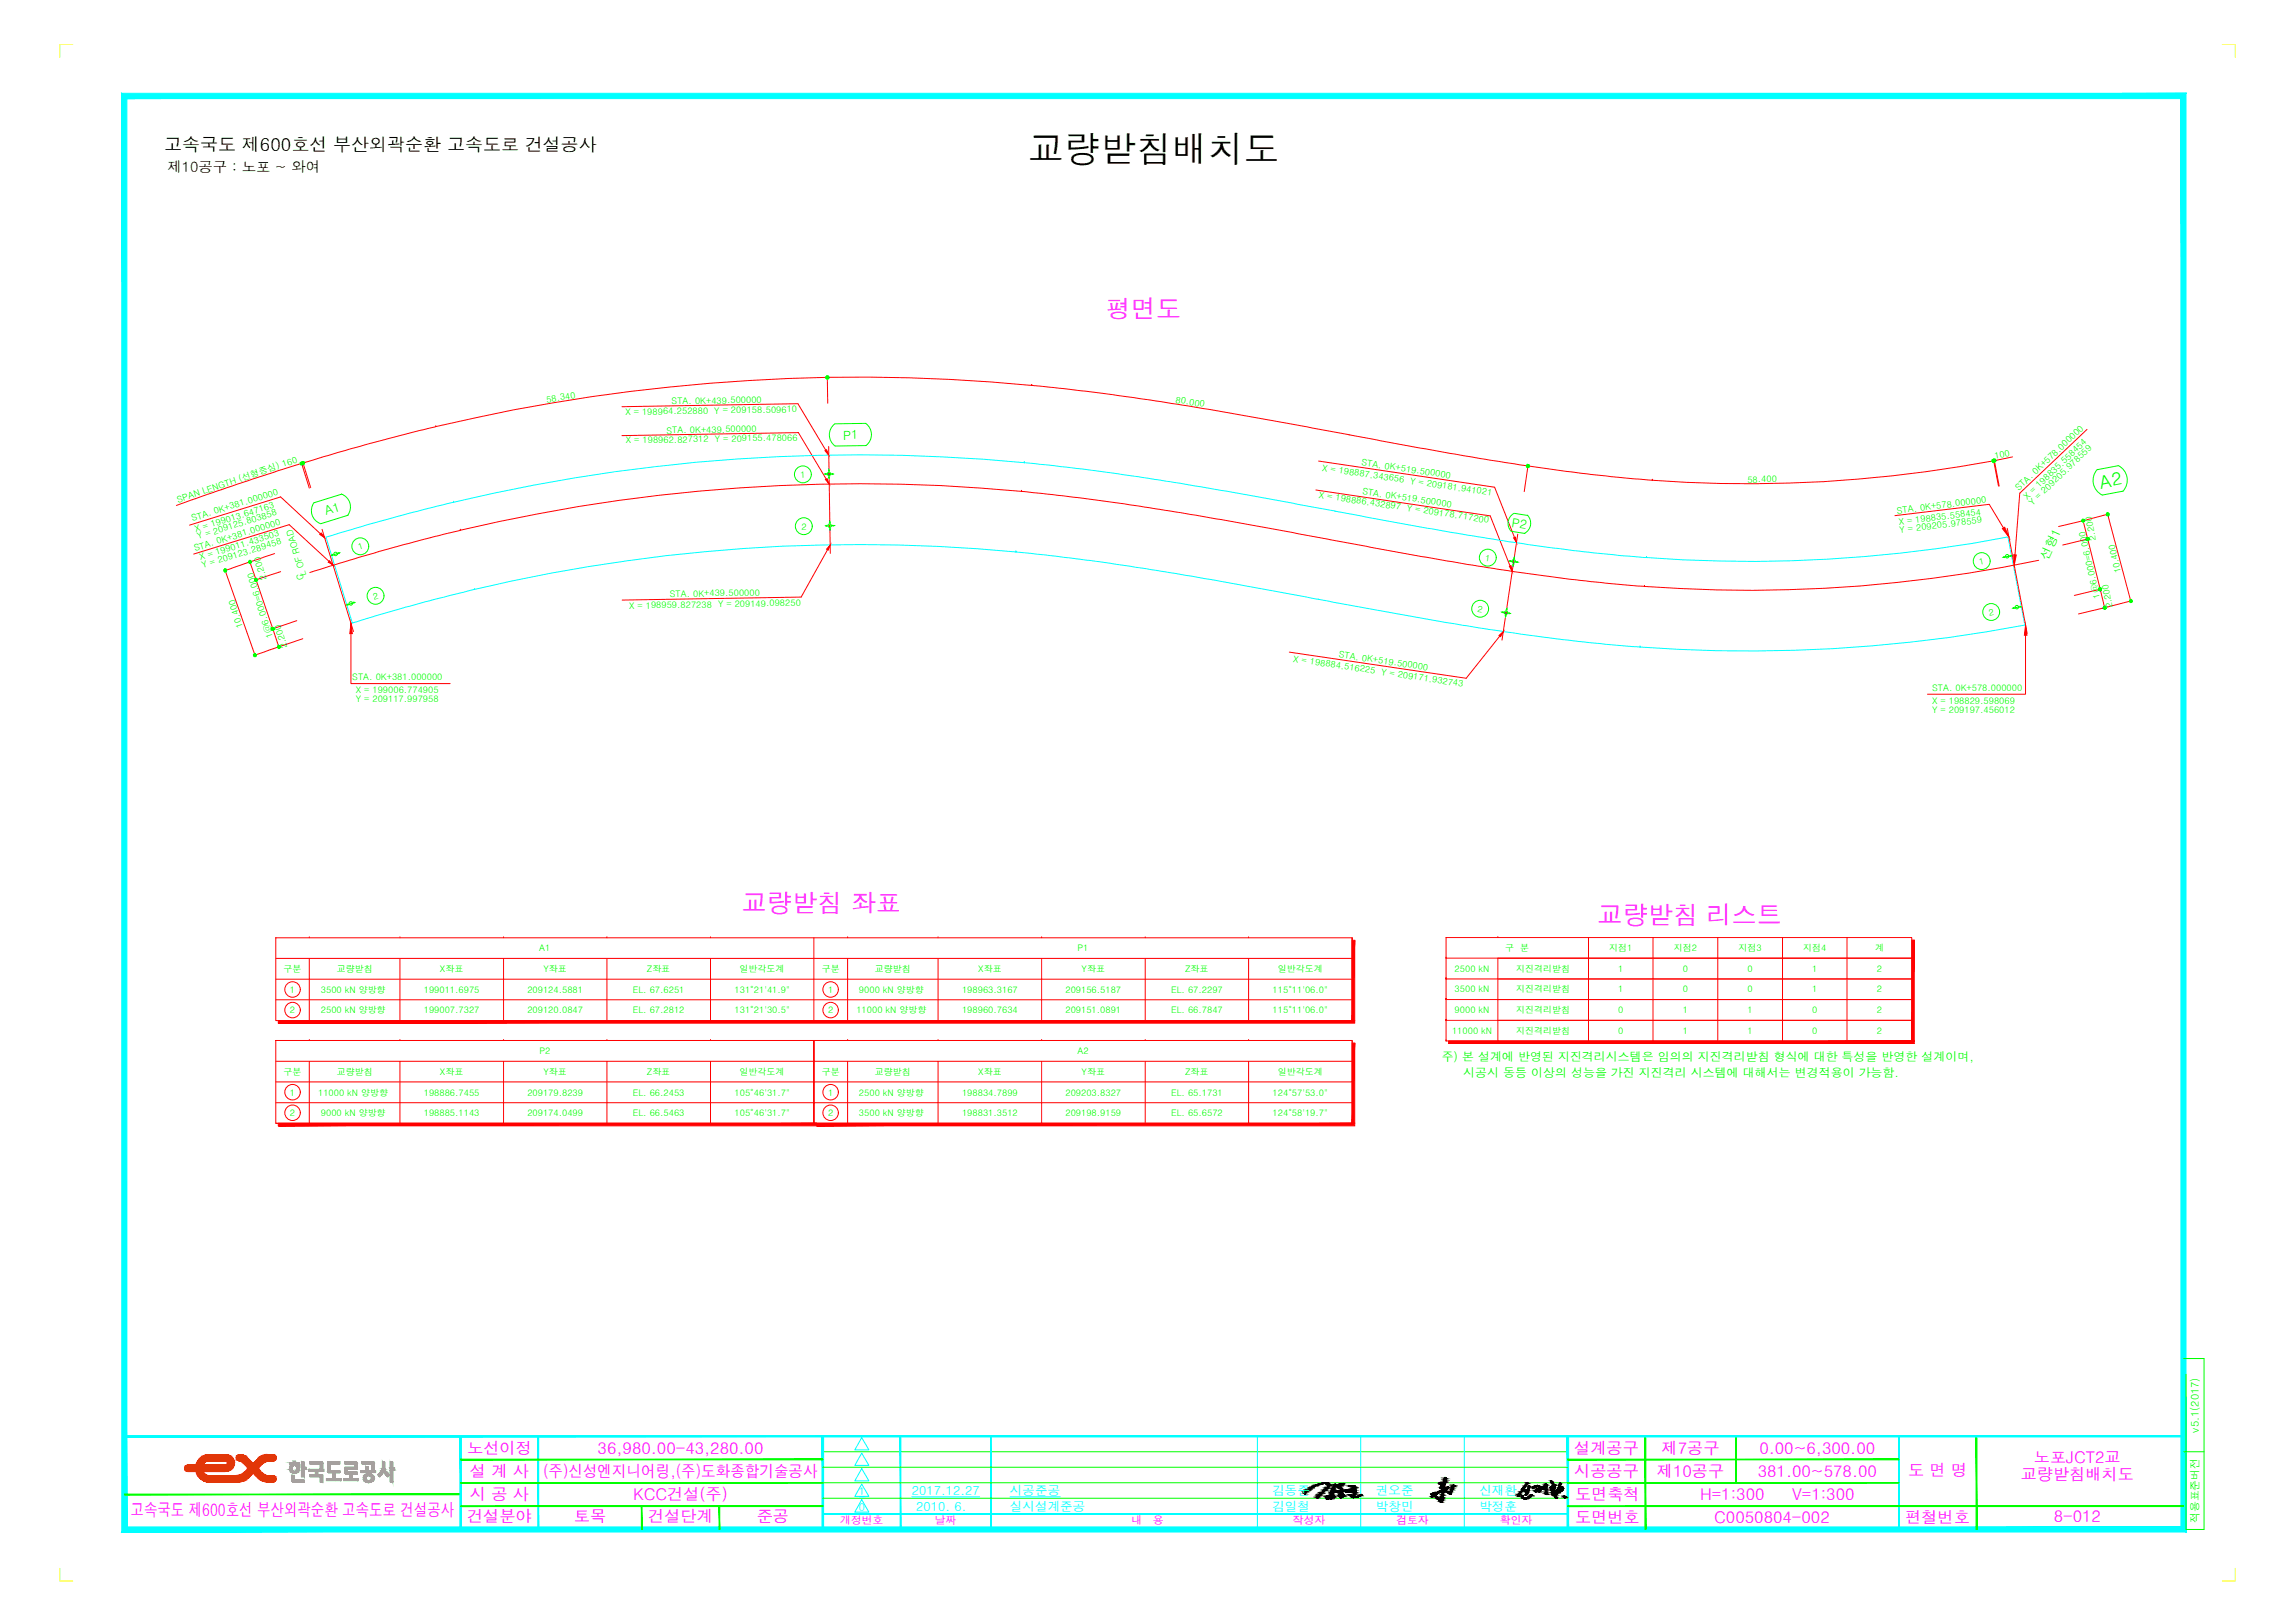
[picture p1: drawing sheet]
<svg xmlns="http://www.w3.org/2000/svg" width="420mm" height="297mm" viewBox="0 0 420 297" stroke-linecap="round" stroke-linejoin="round" font-family="sans-serif">
<defs><g id="words">
<text font-size="6.6" x="188.2" y="29.7">교량받침배치도</text>
<g font-size="4.6" fill="#f0f">
<text x="202.4" y="58.2">평면도</text>
<text x="135.8" y="166.9">교량받침 좌표</text>
<text x="292.5" y="169.1">교량받침 리스트</text>
</g>
<text font-size="3.3" x="30" y="27.6">고속국도 제600호선 부산외곽순환 고속도로 건설공사</text>
<text font-size="3.3" fill="#0f0" x="384.6" y="89.5" transform="rotate(-11 384.6 89.5)">A2</text>
<text font-size="3.2" fill="#f0f" x="23.9" y="277.5">고속국도 제600호선 부산외곽순환 고속도로 건설공사</text>
<g font-size="3" fill="#f0f">
<text x="85.5" y="266.2">노선이정</text>
<text x="109.4" y="266">36,980.00-43,280.00</text>
<text x="288.2" y="266.2">설계공구</text>
<text x="304.2" y="266">제7공구</text>
<text x="322.1" y="266">0.00~6,300.00</text>
<text x="372.3" y="267.7">노포JCT2교</text>
<text x="86" y="270.3">설 계 사</text>
<text x="86" y="274.6">시 공 사</text>
<text x="99.4" y="270.3">(주)신성엔지니어링,(주)도화종합기술공사</text>
<text x="115.9" y="274.5">KCC건설(주)</text>
<text x="288.2" y="270.3">시공공구</text>
<text x="288.4" y="274.6">도면축척</text>
<text x="303.3" y="270.3">제10공구</text>
<text x="311.3" y="274.5">H=1:300</text>
<text x="321.8" y="270.3">381.00~578.00</text>
<text x="328.1" y="274.5">V=1:300</text>
<text x="349.3" y="270.1">도 면 명</text>
<text x="369.9" y="270.8">교량받침배치도</text>
<text x="85.5" y="278.6">건설분야</text>
<text x="105.1" y="278.6">토목</text>
<text x="118.7" y="278.6">건설단계</text>
<text x="138.5" y="278.6">준공</text>
<text x="288.4" y="278.8">도면번호</text>
<text x="313.8" y="278.7">C0050804-002</text>
<text x="348.8" y="278.7">편철번호</text>
<text x="376" y="278.6">8-012</text>
</g>
<text font-size="2.6" x="30.6" y="31.5">제10공구 : 노포 ~ 와여</text>
<g font-size="2.3" fill="#0f0">
<text x="154.3" y="80.4" transform="rotate(-1 154.3 80.4)">P1</text>
<text x="59.7" y="94.3" transform="rotate(-17 59.7 94.3)">A1</text>
<text x="276.6" y="96.4" transform="rotate(9 276.6 96.4)">P2</text>
<text x="374.9" y="102.6" transform="rotate(-66 374.9 102.6)">선형1</text>
</g>
<g font-size="2.3" fill="#0ff">
<text x="166.9" y="273.6">2017.12.27</text>
<text x="184.9" y="273.6">시공준공</text>
<text x="232.9" y="273.6">김동준</text>
<text x="251.9" y="273.6">권오준</text>
<text x="270.8" y="273.6">신재환</text>
<text x="167.8" y="276.5">2010. 6.</text>
<text x="184.9" y="276.5">실시설계준공</text>
<text x="232.9" y="276.5">김일철</text>
<text x="251.9" y="276.5">박창민</text>
<text x="270.8" y="276.5">박정훈</text>
</g>
<g font-size="2.2" fill="#0f0">
<text x="263.9" y="194.2">주) 본 설계에 반영된 지진격리시스템은 임의의 지진격리받침 형식에 대한 특성을 반영한 설계이며,</text>
<text x="267.9" y="197">시공시 동등 이상의 성능을 가진 지진격리 시스템에 대해서는 변경적용이 가능함.</text>
</g>
<g font-size="2" fill="#0f0">
<text x="402.6" y="262.2" transform="rotate(-90 402.6 262.2)">v5.1(2017)</text>
<text x="402.6" y="278.7" transform="rotate(-90 402.6 278.7)">적용표준버전</text>
</g>
<g font-size="2" fill="#0ff">
<text x="157.2" y="273.7">1</text>
<text x="157.2" y="276.5">0</text>
</g>
<g font-size="2" fill="#f0f">
<text x="153.8" y="278.9">개정번호</text>
<text x="171.1" y="278.9">날짜</text>
<text x="207.1" y="278.9">내</text>
<text x="211.1" y="278.9">용</text>
<text x="236.7" y="278.9">작성자</text>
<text x="255.6" y="278.9">검토자</text>
<text x="274.6" y="278.9">확인자</text>
</g>
<g font-size="1.6" fill="#0f0">
<text x="100.1" y="73.7" transform="rotate(-9 100.1 73.7)">58.340</text>
<text x="114.5" y="76" transform="rotate(-1 114.5 76)">X = 198964.252880 Y = 209158.509610</text>
<text x="123" y="74" transform="rotate(-1 123 74)">STA. 0K+439.500000</text>
<text x="215.2" y="73.7" transform="rotate(9 215.2 73.7)">80.000</text>
<text x="114.6" y="81.2" transform="rotate(-1 114.6 81.2)">X = 198962.827312 Y = 209155.478066</text>
<text x="122" y="79.3" transform="rotate(-1 122 79.3)">STA. 0K+439.500000</text>
<text x="146.5" y="87.4" transform="rotate(-2 146.5 87.4)">1</text>
<text x="242" y="86.1" transform="rotate(8 242 86.1)">X = 198887.343656 Y = 209181.941021</text>
<text x="249.2" y="85.1" transform="rotate(8 249.2 85.1)">STA. 0K+519.500000</text>
<text x="319.9" y="88.3">58.400</text>
<text x="365.2" y="84" transform="rotate(-11 365.2 84)">100</text>
<text x="369.6" y="89.9" transform="rotate(-43 369.6 89.9)">STA. 0K+578.000000</text>
<text x="32.6" y="92" transform="rotate(-19 32.6 92)">SPAN LENGTH (선형중심) 160</text>
<text x="35.2" y="95.4" transform="rotate(-17 35.2 95.4)">STA. 0K+381.000000</text>
<text x="241.4" y="91.1" transform="rotate(8 241.4 91.1)">X = 198886.432897 Y = 209178.717200</text>
<text x="249.4" y="90.4" transform="rotate(8 249.4 90.4)">STA. 0K+519.500000</text>
<text x="347.3" y="94" transform="rotate(-7 347.3 94)">STA. 0K+578.000000</text>
<text x="371.1" y="91.5" transform="rotate(-43 371.1 91.5)">X = 198835.558454</text>
<text x="372.1" y="92.6" transform="rotate(-44 372.1 92.6)">Y = 209205.978559</text>
<text x="35.7" y="100.9" transform="rotate(-17 35.7 100.9)">STA. 0K+381.000000</text>
<text x="35.8" y="97.4" transform="rotate(-17 35.8 97.4)">X = 199013.647163</text>
<text x="36.3" y="98.7" transform="rotate(-17 36.3 98.7)">Y = 209125.803858</text>
<text x="65.7" y="100.7" transform="rotate(-18 65.7 100.7)">1</text>
<text x="146.7" y="96.9">2</text>
<text x="347.7" y="96.1" transform="rotate(-7 347.7 96.1)">X = 198835.558454</text>
<text x="347.8" y="97.5" transform="rotate(-7 347.8 97.5)">Y = 209205.978559</text>
<text x="383.8" y="98.8" transform="rotate(-101 383.8 98.8)">2.200</text>
<text x="36.7" y="102.5" transform="rotate(-17 36.7 102.5)">X = 199011.433503</text>
<text x="37.2" y="104" transform="rotate(-17 37.2 104)">Y = 209123.289458</text>
<text x="48.9" y="106" transform="rotate(-107 48.9 106)">2.200</text>
<text x="55.7" y="105.9" transform="rotate(-107 55.7 105.9)">C</text>
<text x="56.1" y="105.2" transform="rotate(-107 56.1 105.2)">L OF ROAD</text>
<text x="271.9" y="102.6" transform="rotate(7 271.9 102.6)">1</text>
<text x="362.4" y="103.4" transform="rotate(-13 362.4 103.4)">1</text>
<text x="388.4" y="104.7" transform="rotate(-103 388.4 104.7)">10.400</text>
<text x="68.5" y="109.7" transform="rotate(-18 68.5 109.7)">2</text>
<text x="115.2" y="111.4" transform="rotate(-1 115.2 111.4)">X = 198959.827238 Y = 209149.098250</text>
<text x="122.6" y="109.3" transform="rotate(-1 122.6 109.3)">STA. 0K+439.500000</text>
<text x="270.5" y="111.9" transform="rotate(7 270.5 111.9)">2</text>
<text x="364.2" y="112.7" transform="rotate(-13 364.2 112.7)">2</text>
<text x="384.5" y="109.4" transform="rotate(-103 384.5 109.4)">1@6.000=6.000</text>
<text x="386.8" y="111.1" transform="rotate(-101 386.8 111.1)">2.200</text>
<text x="44.5" y="114.8" transform="rotate(-107 44.5 114.8)">10.400</text>
<text x="50" y="116.6" transform="rotate(-107 50 116.6)">1@6.000=6.000</text>
<text x="52.6" y="118.4" transform="rotate(-107 52.6 118.4)">2.200</text>
<text x="64.5" y="124.5">STA. 0K+381.000000</text>
<text x="236.7" y="121.1" transform="rotate(8 236.7 121.1)">X = 198884.516225 Y = 209171.932743</text>
<text x="245.1" y="120.3" transform="rotate(8 245.1 120.3)">STA. 0K+519.500000</text>
<text x="65.1" y="126.9">X = 199006.774905</text>
<text x="65.1" y="128.4">Y = 209117.997958</text>
<text x="353.7" y="126.5">STA. 0K+578.000000</text>
<text x="353.7" y="128.9">X = 198829.598069</text>
<text x="353.7" y="130.5">Y = 209197.456012</text>
<text x="51.9" y="177.9">구분</text>
<text x="61.7" y="177.9">교량받침</text>
<text x="80.5" y="177.9">X좌표</text>
<text x="98.7" y="174.1">A1</text>
<text x="99.5" y="177.9">Y좌표</text>
<text x="118.4" y="177.9">Z좌표</text>
<text x="135.4" y="177.9">일반각도계</text>
<text x="150.4" y="177.9">구분</text>
<text x="160.2" y="177.9">교량받침</text>
<text x="179.1" y="177.9">X좌표</text>
<text x="197.3" y="174.1">P1</text>
<text x="198" y="177.9">Y좌표</text>
<text x="217" y="177.9">Z좌표</text>
<text x="234" y="177.9">일반각도계</text>
<text x="266.3" y="177.9">2500 kN</text>
<text x="275.6" y="174">구 분</text>
<text x="277.6" y="177.9">지진격리받침</text>
<text x="294.6" y="174">지점1</text>
<text x="296.2" y="177.9">1</text>
<text x="306.4" y="174">지점2</text>
<text x="308.1" y="177.9">0</text>
<text x="318.3" y="174">지점3</text>
<text x="319.9" y="177.9">0</text>
<text x="330.1" y="174">지점4</text>
<text x="331.8" y="177.9">1</text>
<text x="343.3" y="174">계</text>
<text x="343.6" y="177.9">2</text>
<text x="53.1" y="185.5">2</text>
<text x="53.1" y="181.7">1</text>
<text x="58.7" y="185.5">2500 kN 양방향</text>
<text x="58.7" y="181.7">3500 kN 양방향</text>
<text x="77.6" y="185.5">199007.7327</text>
<text x="77.6" y="181.7">199011.6975</text>
<text x="96.5" y="185.5">209120.0847</text>
<text x="96.5" y="181.7">209124.5881</text>
<text x="115.9" y="185.5">EL. 67.2812</text>
<text x="115.9" y="181.7">EL. 67.6251</text>
<text x="134.5" y="185.5">131°21'30.5&quot;</text>
<text x="134.5" y="181.7">131°21'41.9&quot;</text>
<text x="151.6" y="185.5">2</text>
<text x="151.6" y="181.7">1</text>
<text x="156.8" y="185.5">11000 kN 양방향</text>
<text x="157.3" y="181.7">9000 kN 양방향</text>
<text x="176.1" y="185.5">198960.7634</text>
<text x="176.1" y="181.7">198963.3167</text>
<text x="195.1" y="185.5">209151.0891</text>
<text x="195.1" y="181.7">209156.5187</text>
<text x="214.4" y="185.5">EL. 66.7847</text>
<text x="214.4" y="181.7">EL. 67.2297</text>
<text x="233" y="185.5">115°11'06.0&quot;</text>
<text x="233" y="181.7">115°11'06.0&quot;</text>
<text x="266.3" y="185.4">9000 kN</text>
<text x="266.3" y="181.6">3500 kN</text>
<text x="277.6" y="185.4">지진격리받침</text>
<text x="277.6" y="181.6">지진격리받침</text>
<text x="296.2" y="185.4">0</text>
<text x="296.2" y="181.6">1</text>
<text x="308.1" y="185.4">1</text>
<text x="308.1" y="181.6">0</text>
<text x="319.9" y="185.4">1</text>
<text x="319.9" y="181.6">0</text>
<text x="331.8" y="185.4">0</text>
<text x="331.8" y="181.6">1</text>
<text x="343.6" y="185.4">2</text>
<text x="343.6" y="181.6">2</text>
<text x="265.8" y="189.2">11000 kN</text>
<text x="277.6" y="189.2">지진격리받침</text>
<text x="296.2" y="189.2">0</text>
<text x="308.1" y="189.2">1</text>
<text x="319.9" y="189.2">1</text>
<text x="331.8" y="189.2">0</text>
<text x="343.6" y="189.2">2</text>
<text x="51.9" y="196.7">구분</text>
<text x="61.7" y="196.7">교량받침</text>
<text x="80.5" y="196.7">X좌표</text>
<text x="98.7" y="192.9">P2</text>
<text x="99.5" y="196.7">Y좌표</text>
<text x="118.4" y="196.7">Z좌표</text>
<text x="135.4" y="196.7">일반각도계</text>
<text x="150.4" y="196.7">구분</text>
<text x="160.2" y="196.7">교량받침</text>
<text x="179.1" y="196.7">X좌표</text>
<text x="197.3" y="192.9">A2</text>
<text x="198" y="196.7">Y좌표</text>
<text x="217" y="196.7">Z좌표</text>
<text x="234" y="196.7">일반각도계</text>
<text x="53.1" y="200.5">1</text>
<text x="58.2" y="200.5">11000 kN 양방향</text>
<text x="77.6" y="200.5">198886.7455</text>
<text x="96.5" y="200.5">209179.8239</text>
<text x="115.9" y="200.5">EL. 66.2453</text>
<text x="134.5" y="200.5">105°46'31.7&quot;</text>
<text x="151.6" y="200.5">1</text>
<text x="157.3" y="200.5">2500 kN 양방향</text>
<text x="176.1" y="200.5">198834.7899</text>
<text x="195.1" y="200.5">209203.8327</text>
<text x="214.4" y="200.5">EL. 65.1731</text>
<text x="233" y="200.5">124°57'53.0&quot;</text>
<text x="53.1" y="204.3">2</text>
<text x="58.7" y="204.3">9000 kN 양방향</text>
<text x="77.6" y="204.3">198885.1143</text>
<text x="96.5" y="204.3">209174.0499</text>
<text x="115.9" y="204.3">EL. 66.5463</text>
<text x="134.5" y="204.3">105°46'31.7&quot;</text>
<text x="151.6" y="204.3">2</text>
<text x="157.3" y="204.3">3500 kN 양방향</text>
<text x="176.1" y="204.3">198831.3512</text>
<text x="195.1" y="204.3">209198.9159</text>
<text x="214.4" y="204.3">EL. 65.6572</text>
<text x="233" y="204.3">124°58'19.7&quot;</text>
</g>
</g></defs>
<!-- layer: CS-CONC-MAJR -->
<path d="M83 91.9h.1M83 91.9l-10.5 2.7-12.8 3.7 4.8 15.7 9.7-2.9 12.7-3.2M187.5 84.7h.1M187.5 84.7l10.6 1.1 18 2.6 15 2.7 30.1 5.6 14.8 2.4 12.1 1.7 8.3 .9 5 .3M187.5 84.7a320.5 320.5 0 0 0-104.5 7.2M86.9 107.9h.1M186 101h.1M186 101l13.7 1.6 15.6 2.4 46.8 8.5 10.5 1.7 13.5 1.9 7.8 .8 6.4 .5M186 101a305 305 0 0 0-99.1 6.9M300.3 118.4h.1M301.4 102h.1M301.4 102a252.4 252.4 0 0 0 66.2-3.7l3.1 16.1a270.5 270.5 0 0 1-70.4 4" fill="none" stroke="#0ff" stroke-width=".18"/>
<!-- layer: CS-CONC-LEAN -->
<g fill="none" stroke="#0f0" stroke-width=".18">
<path d="M151 86.8h1.6M151.8 86v1.6M151.9 95.4l.1 1.6M152.7 96.2h-1.5M62.2 101.2l-1.5 .5M65 110.3l-1.5 .4M274.9 112l1.6 .3M275.9 111.4l-.3 1.5M276.3 102.7l1.6 .2M277.2 102l-.2 1.6M368.3 101.7l-1.6 .3M370 111l-1.5 .3"/>
<circle cx="151.8" cy="86.7" r=".32"/>
<circle cx="151.9" cy="96.2" r=".32"/>
<circle cx="61.4" cy="101.4" r=".32"/>
<circle cx="64.2" cy="110.4" r=".32"/>
<circle cx="275.7" cy="112.1" r=".32"/>
<circle cx="277.1" cy="102.7" r=".32"/>
<circle cx="367.5" cy="101.8" r=".32"/>
<circle cx="369.2" cy="111.1" r=".32"/>
</g>
<!-- layer: CS-CNTL -->
<path d="M59 96.9l5.7 18.7M84.3 97h.1M84.3 97l-14.9 3.9-12.7 3.9M151.7 81.7l.3 19.6M187 89.9h.1M187 89.9l10.4 1.2 8.5 1.1 10.2 1.6 20.6 3.7 23.6 4.4 14 2.3 13.1 1.8 13.7 1.3M187 89.9a317.8 317.8 0 0 0-102.7 7.1M277.9 97.8l-2.9 19.4M367.5 96.7l3.6 19.2M301.1 107.3h.1M373.2 102.5a257.6 257.6 0 0 1-72.1 4.8" fill="none" stroke="#f00" stroke-width=".18"/>
<!-- layer: CS-DIML -->
<g fill="none" stroke="#f00" stroke-width=".18">
<path d="M79.8 78.1h.1M79.8 78.1l-12.9 3.3-11.4 3.3-12.1 3.9-11.1 3.9M113.9 79.7l32.3-.5 5.6 9.4M113.9 74.4l32.2-.5 5.6 9.4M151.5 68.8v5M188.9 70.5h.1M188.9 70.5l14.8 1.7 13.7 2.1 21.9 3.8 26.2 4.9 12.7 2.1 13.1 1.7 11.2 1.1M188.9 70.5a336.4 336.4 0 0 0-109.1 7.6M382.1 78.6l-12.3 11.7-1 13.1M34.7 96.1l16.7-5.2 8 7.5M55.1 84.6l1.5 4.7M55.4 84.5l1.5 4.8"/>
<path d="M152 99.7l-5.3 9.6-32.8 .5M240.9 89.7l31.9 4.7 4 10.2M241.4 84.4l32.2 4.8 4.1 10.1M279.8 85.1l-.8 4.9M302.5 87.9h.1M346.9 94.4l17.3-2.1 3.6 6M364.9 84.1l1 4.9M365.1 84l.9 5M368.5 83.6a242.1 242.1 0 0 1-66 4.3M381.4 95.3l.8 3.4M381.4 95.3l4.5-1.2 4.2 15.9-4.8 1.2M381.4 95.3l-4.5 1.1"/>
<path d="M382.2 98.7l2.3 9.1M382.2 98.7l-4.6 1.1M35.5 101.4l17.4-5.4 8.1 7.4M45.7 102.8l-4.5 1.6 5.5 15.5 4.3-1.5M45.7 102.8l1.2 3.3M46.9 106.1l3 9M49.9 115.1l1.1 3.3M50.3 101.3l-4.6 1.5M51.4 104.6l-4.5 1.5M54.3 113.6l-4.4 1.5M55.4 116.9l-4.4 1.5M64.2 114.1v11h18.2"/>
<path d="M275.2 115.6l-6.8 8.5-32.4-4.7M370.8 114.4v12.7h-17.9M384.5 107.8l.8 3.4M384.5 107.8l-4.7 1.2M385.3 111.2l-4.8 1.2"/>
</g>
<!-- layer: CS-TABL-LIN2 -->
<g fill="none" stroke="#f00" stroke-width=".18">
<path d="M50.5 171.6h197.1v15.2h-197.1zM50.5 179.2h197.1M50.5 175.4h197.1M56.6 171.6h.1M56.6 175.4v11.4M73.2 171.6h.1M73.2 175.4v11.4M92.2 171.6h.1M92.2 175.4v11.4M111.1 171.6h.1M111.1 175.4v11.4M130.1 171.6h.1"/>
<path d="M130.1 175.4v11.4M149 171.6v15.2M155.2 171.6h.1M155.2 175.4v11.4M171.7 171.6h.1M171.7 175.4v11.4M190.7 171.6h.1M190.7 175.4v11.4M209.7 171.6h.1M209.7 175.4v11.4M228.6 171.6h.1M228.6 175.4v11.4"/>
<path d="M247.6 171.6v15.2M264.7 179.2h.1M264.7 175.4h.1M264.7 171.6h85.3v18.9h-85.3zM264.7 179.2h85.3M264.7 175.4h85.3M274.2 171.6h.1M274.2 175.4v15.1M290.8 171.6v18.9M302.6 171.6v18.9M314.5 171.6v18.9M326.3 171.6v18.9"/>
<path d="M338.1 171.6v18.9M50.5 190.4h98.5v15.2h-98.5M50.5 190.4h197.1v15.2h-197.1zM50.5 183h197.1M50.5 194.2h197.1M50.5 198h197.1M56.6 190.4h.1M56.6 194.2v11.4M73.2 190.4h.1M73.2 194.2v11.4M92.2 190.4h.1M92.2 194.2v11.4"/>
<path d="M111.1 190.4h.1M111.1 194.2v11.4M130.1 190.4h.1M130.1 194.2v11.4M149 190.4h98.6v15.2h-98.6zM149 190.4v15.2M155.2 190.4h.1M155.2 194.2v11.4M171.7 190.4h.1M171.7 194.2v11.4M190.7 190.4h.1M190.7 194.2v11.4"/>
<path d="M209.7 190.4h.1M209.7 194.2v11.4M228.6 190.4h.1M228.6 194.2v11.4M264.7 186.7h.1M264.7 182.9h.1M264.7 190.5h.1M264.7 186.7h85.3M264.7 182.9h85.3M50.5 201.8h197.1"/>
<circle cx="53.6" cy="199.9" r="1.42"/>
<circle cx="53.6" cy="184.9" r="1.42"/>
<circle cx="53.6" cy="181.1" r="1.42"/>
<circle cx="152.1" cy="184.9" r="1.42"/>
<circle cx="152.1" cy="199.9" r="1.42"/>
<circle cx="152.1" cy="181.1" r="1.42"/>
<circle cx="53.6" cy="203.7" r="1.42"/>
<circle cx="152.1" cy="203.7" r="1.42"/>
</g>
<!-- layer: CS-SYMB -->
<g fill="none" stroke="#0f0" stroke-width=".18">
<circle cx="66" cy="100" r="1.55"/>
<circle cx="147" cy="86.8" r="1.55"/>
<circle cx="147.2" cy="96.3" r="1.55"/>
<circle cx="68.8" cy="109" r="1.55"/>
<circle cx="271" cy="111.4" r="1.55"/>
<circle cx="272.4" cy="102.1" r="1.55"/>
<circle cx="362.8" cy="102.7" r="1.55"/>
<circle cx="364.5" cy="112" r="1.55"/>
</g>
<!-- layer: CS-MISC -->
<g fill="#0f0" stroke="#0f0" stroke-width=".18">
<path d="M41.2 104.4l-.1 .3h.2zM41.2 104.4l.3 .1-.2 .2zM41.2 104.4l.3 .1v-.2z"/>
<path d="M41.3 104.2l-.1 .2 .3-.1zM41.1 104.2h.2l-.1 .2zM41.1 104.2l-.1 .1 .2 .1z"/>
<path d="M41 104.3v.2l.2-.1zM41 104.5l.2-.1-.1 .3z"/>
<path d="M365 84.3l-.1 .3h.2zM365 84.3l.2 .1-.1 .2zM365 84.3l.2 .1v-.2z"/>
<path d="M365.1 84.1l-.1 .2 .2-.1zM364.9 84.1h.2l-.1 .2zM364.7 84.2l.3 .1-.1-.2z"/>
<path d="M364.7 84.2v.2l.3-.1zM364.7 84.4l.3-.1-.1 .3z"/>
<path d="M45.7 102.8v.3h.1zM45.7 102.8l.3 .2-.2 .1zM45.7 102.8l.3 .2v-.2z"/>
<path d="M45.9 102.6l-.2 .2h.3zM45.7 102.6h.2l-.2 .2zM45.7 102.6l-.2 .2h.2z"/>
<path d="M45.5 102.8v.1l.2-.1zM45.5 102.9l.2-.1v.3z"/>
<path d="M46.9 106.1l-.1 .3h.2zM46.9 106.1l.2 .1-.1 .2zM46.9 106.1l.2 .1v-.1z"/>
<path d="M47 105.9l-.1 .2h.2zM46.8 105.9h.2l-.1 .2zM46.6 106l.3 .1-.1-.2z"/>
<path d="M46.6 106v.2l.3-.1zM46.6 106.2l.3-.1-.1 .3z"/>
<path d="M381.4 95.3l-.1 .2h.2zM381.4 95.3l.2 .1-.1 .1zM381.4 95.3l.2 .1v-.2z"/>
<path d="M381.5 95.1l-.1 .2 .2-.1zM381.3 95.1h.2l-.1 .2zM381.3 95.1l-.1 .1 .2 .1z"/>
<path d="M381.2 95.2l-.1 .2 .3-.1zM381.1 95.4l.3-.1-.1 .2z"/>
<path d="M385.3 111.2l-.1 .3h.2zM385.3 111.2l.3 .2-.2 .1zM385.3 111.2l.3 .2v-.3z"/>
<path d="M385.4 111l-.1 .2 .3-.1zM385.2 111h.2l-.1 .2zM385.2 111l-.1 .1 .2 .1z"/>
<path d="M385.1 111.1l-.1 .2 .3-.1zM385 111.3l.3-.1-.1 .3z"/>
<path d="M55.2 84.8l-.1 .3h.2zM55.2 84.8l.2 .1-.1 .2zM55.2 84.8l.2 .1 .1-.2z"/>
<path d="M55.3 84.6l-.1 .2 .3-.1zM55.1 84.6h.2l-.1 .2zM55 84.7l.2 .1-.1-.2z"/>
<path d="M55 84.7v.2l.2-.1zM55 84.9l.2-.1-.1 .3z"/>
<path d="M49.9 115.1l-.1 .2h.2zM49.9 115.1l.3 .1-.2 .1zM49.9 115.1l.3 .1v-.2z"/>
<path d="M50 114.9l-.1 .2 .3-.1zM49.9 114.9h.1l-.1 .2zM49.7 115l.2 .1v-.2z"/>
<path d="M49.7 115v.2l.2-.1zM49.7 115.2l.2-.1-.1 .2z"/>
<path d="M51 118.4v.2h.2zM51 118.4l.3 .1-.1 .1zM51 118.4l.3 .1v-.2z"/>
<path d="M51.2 118.2l-.2 .2 .3-.1zM51 118.1l.2 .1-.2 .2zM51 118.1l-.2 .2 .2 .1z"/>
<path d="M50.8 118.3v.2l.2-.1zM50.8 118.5l.2-.1v.2z"/>
<path d="M390.1 110l-.1 .3h.2zM390.1 110l.2 .1-.1 .2zM390.1 110l.2 .1v-.2z"/>
<path d="M390.2 109.7l-.1 .3 .2-.1zM390 109.7h.2l-.1 .3zM390 109.7l-.1 .2 .2 .1z"/>
<path d="M389.9 109.9l-.1 .2 .3-.1zM389.8 110.1l.3-.1-.1 .3z"/>
<path d="M382.2 98.7l-.1 .2h.2zM382.2 98.7l.2 .1-.1 .1zM382.2 98.7l.2 .1 .1-.2z"/>
<path d="M382.3 98.4l-.1 .3 .3-.1zM382.1 98.4h.2l-.1 .3zM382 98.6l.2 .1-.1-.3z"/>
<path d="M382 98.6v.1h.2zM382 98.7h.2l-.1 .2z"/>
<path d="M365.1 84.3l-.1 .3h.2zM365.1 84.3l.3 .1-.2 .2zM365.1 84.3l.3 .1v-.2z"/>
<path d="M365.2 84l-.1 .3 .3-.1zM365 84h.2l-.1 .3zM365 84l-.1 .2 .2 .1z"/>
<path d="M364.9 84.2v.2l.2-.1zM364.9 84.4l.2-.1-.1 .3z"/>
<path d="M385.9 94.1l-.1 .3h.2zM385.9 94.1l.2 .1-.1 .2zM385.9 94.1l.2 .1v-.2z"/>
<path d="M386 93.9l-.1 .2 .2-.1zM385.8 93.9h.2l-.1 .2zM385.8 93.9l-.2 .1 .3 .1z"/>
<path d="M385.6 94v.2l.3-.1zM385.6 94.2l.3-.1-.1 .3z"/>
<path d="M382.2 98.7l-.1 .2h.2zM382.2 98.7l.2 .1-.1 .1zM382.2 98.7l.2 .1 .1-.2z"/>
<path d="M382.3 98.4l-.1 .3 .3-.1zM382.1 98.4h.2l-.1 .3zM382 98.6l.2 .1-.1-.3z"/>
<path d="M382 98.6v.1h.2zM382 98.7h.2l-.1 .2z"/>
<path d="M55.5 84.7l-.1 .3h.2zM55.5 84.7l.2 .2-.1 .1zM55.5 84.7l.2 .2v-.3z"/>
<path d="M55.6 84.5l-.1 .2 .2-.1zM55.4 84.5h.2l-.1 .2zM55.2 84.6l.3 .1-.1-.2z"/>
<path d="M55.2 84.6v.3l.3-.2zM55.2 84.9l.3-.2-.1 .3z"/>
<path d="M151.5 69.1l-.1 .2h.2zM151.5 69.1l.2 .1-.1 .1zM151.5 69.1l.2 .1v-.2z"/>
<path d="M151.6 68.8l-.1 .3 .2-.1zM151.4 68.8h.2l-.1 .3zM151.4 68.8l-.2 .2 .3 .1z"/>
<path d="M151.2 69v.2l.3-.1zM151.2 69.2l.3-.1-.1 .2z"/>
<path d="M365 84.3l-.1 .3h.2zM365 84.3l.2 .1-.1 .2zM365 84.3l.2 .1v-.2z"/>
<path d="M365.1 84.1l-.1 .2 .2-.1zM364.9 84.1h.2l-.1 .2zM364.7 84.2l.3 .1-.1-.2z"/>
<path d="M364.7 84.2v.2l.3-.1zM364.7 84.4l.3-.1-.1 .3z"/>
<path d="M384.5 107.8l-.1 .3h.2zM384.5 107.8l.2 .2-.1 .1zM384.5 107.8l.2 .2v-.2z"/>
<path d="M384.6 107.6l-.1 .2h.2zM384.4 107.6h.2l-.1 .2zM384.2 107.8h.3l-.1-.2z"/>
<path d="M384.2 107.8v.2l.3-.2zM384.2 108l.3-.2-.1 .3z"/>
<path d="M279.7 85.3l-.1 .2h.2zM279.7 85.3l.3 .1-.2 .1zM279.7 85.3l.3 .1v-.2z"/>
<path d="M279.9 85.1l-.2 .2 .3-.1zM279.6 85l.3 .1-.2 .2zM279.6 85l-.1 .2 .2 .1z"/>
<path d="M279.5 85.2v.2l.2-.1zM279.5 85.4l.2-.1-.1 .2z"/>
<path d="M46.9 106.1l-.1 .3h.2zM46.9 106.1l.2 .1-.1 .2zM46.9 106.1l.2 .1v-.1z"/>
<path d="M47 105.9l-.1 .2h.2zM46.8 105.9h.2l-.1 .2zM46.6 106l.3 .1-.1-.2z"/>
<path d="M46.6 106v.2l.3-.1zM46.6 106.2l.3-.1-.1 .3z"/>
<path d="M55.5 84.7l-.1 .3h.2zM55.5 84.7l.2 .2-.1 .1zM55.5 84.7l.2 .2v-.3z"/>
<path d="M55.6 84.5l-.1 .2 .2-.1zM55.4 84.5h.2l-.1 .2zM55.2 84.6l.3 .1-.1-.2z"/>
<path d="M55.2 84.6v.3l.3-.2zM55.2 84.9l.3-.2-.1 .3z"/>
<path d="M46.7 119.9l-.1 .3h.2zM46.7 119.9l.2 .1-.1 .2zM46.7 119.9l.2 .1v-.2z"/>
<path d="M46.8 119.6l-.1 .3 .2-.1zM46.6 119.6h.2l-.1 .3zM46.4 119.8l.3 .1-.1-.3z"/>
<path d="M46.4 119.8v.2l.3-.1zM46.4 120l.3-.1-.1 .3z"/>
<path d="M49.9 115.1l-.1 .2h.2zM49.9 115.1l.3 .1-.2 .1zM49.9 115.1l.3 .1v-.2z"/>
<path d="M50 114.9l-.1 .2 .3-.1zM49.9 114.9h.1l-.1 .2zM49.7 115l.2 .1v-.2z"/>
<path d="M49.7 115v.2l.2-.1zM49.7 115.2l.2-.1-.1 .2z"/>
<path d="M279.7 85.3l-.1 .2h.2zM279.7 85.3l.3 .1-.2 .1zM279.7 85.3l.3 .1v-.2z"/>
<path d="M279.9 85.1l-.2 .2 .3-.1zM279.6 85l.3 .1-.2 .2zM279.6 85l-.1 .2 .2 .1z"/>
<path d="M279.5 85.2v.2l.2-.1zM279.5 85.4l.2-.1-.1 .2z"/>
<path d="M151.5 69.1l-.1 .2h.2zM151.5 69.1l.2 .1-.1 .1zM151.5 69.1l.2 .1v-.2z"/>
<path d="M151.6 68.8l-.1 .3 .2-.1zM151.4 68.8h.2l-.1 .3zM151.4 68.8l-.2 .2 .3 .1z"/>
<path d="M151.2 69v.2l.3-.1zM151.2 69.2l.3-.1-.1 .2z"/>
<path d="M384.5 107.8l-.1 .3h.2zM384.5 107.8l.2 .2-.1 .1zM384.5 107.8l.2 .2v-.2z"/>
<path d="M384.6 107.6l-.1 .2h.2zM384.4 107.6h.2l-.1 .2zM384.2 107.8h.3l-.1-.2z"/>
<path d="M384.2 107.8v.2l.3-.2zM384.2 108l.3-.2-.1 .3z"/>
</g>
<!-- layer: CS-CONC-LEAN -->
<g fill="#0f0" stroke="#0f0" stroke-width=".18">
<path d="M368.5 111.3l.2-.1 .1 .2z"/>
<path d="M369.8 111h.2l-.2 .1z"/>
<path d="M366.7 102l.2-.1 .1 .1z"/>
<path d="M368 101.7h.3l-.3 .1z"/>
<path d="M274.9 112h.3v.2z"/>
<path d="M276.3 112.2l.2 .1h-.2z"/>
<path d="M275.9 111.4v.2h-.2z"/>
<path d="M275.6 112.7h.1l-.1 .2z"/>
<path d="M276.3 102.7l.3-.1v.2z"/>
<path d="M277.7 102.8l.2 .1h-.2z"/>
<path d="M277.2 102l.1 .2h-.2z"/>
<path d="M277 103.3h.1l-.1 .3z"/>
<path d="M151.2 96.2h.2v.1z"/>
<path d="M152.5 96.2h.2l-.2 .1z"/>
<path d="M151.9 95.4l.1 .3h-.2z"/>
<path d="M151.9 96.8h.1v.2z"/>
<path d="M151 86.8l.2-.1v.1z"/>
<path d="M152.3 86.7l.3 .1h-.3z"/>
<path d="M151.8 86v.2h-.1z"/>
<path d="M151.7 87.3h.2l-.1 .3z"/>
<path d="M63.5 110.7l.2-.2v.2z"/>
<path d="M64.7 110.2l.3 .1-.2 .1z"/>
<path d="M60.7 101.7l.2-.2v.2z"/>
<path d="M61.9 101.2h.3l-.2 .1z"/>
</g>
<!-- layer: CS-DIML -->
<g fill="#f00" stroke="#f00" stroke-width=".18">
<path d="M274.4 116.3l.8-.7-.5 .9z"/>
<path d="M152 99.7l-.4 1-.3-.2z"/>
<path d="M276.3 103.6l.3-.1 .2 1.1z"/>
<path d="M151.1 87.8l.3-.2 .4 1z"/>
<path d="M60.3 102.6l.7 .8-.9-.5z"/>
<path d="M277.1 98.4l.3-.1 .3 1z"/>
<path d="M151 82.5l.3-.2 .4 1z"/>
<path d="M58.5 97.8l.3-.2 .6 .8z"/>
<path d="M64.2 114.1l.3 1.9h-.5z"/>
<path d="M370.8 114.4l.3 1.9h-.5z"/>
<path d="M366.6 96.7l.4-.2 .8 1.8z"/>
<path d="M368.7 101.5l.4 .1-.3 1.8z"/>
</g>
<!-- layer: CS-TABL-LIN2 -->
<g fill="#f00" stroke="#f00" stroke-width=".18">
<path d="M51 186.8v.5l197-.5zM51 187.3l197-.5v.5z"/>
<path d="M247.6 172.1v14.7l.4-14.7zM248 172.1v14.7h-.4z"/>
<path d="M149.5 205.6v.5l98.5-.5zM149.5 206.1l98.5-.5v.5z"/>
<path d="M247.6 190.9v14.7l.4-14.7zM248 190.9v14.7h-.4z"/>
<path d="M265.2 190.5v.5l85.3-.5zM265.2 191l85.3-.5v.5z"/>
<path d="M350 172.1v18.4l.5-18.4zM350.5 172.1v18.4h-.5z"/>
<path d="M51 205.6v.5l98.5-.5zM51 206.1l98.5-.5v.5z"/>
</g>
<!-- layer: CZ-TEX2 -->
<g fill="none" stroke="#0f0" stroke-width=".18">
<path d="M152.8 77.6a2.52 2.52 0 0 0 .1 4M158.5 77.5a2.52 2.52 0 0 1 .1 4M158.5 77.5l-5.6 .1M57.5 92a2.52 2.52 0 0 0 1.2 3.8M62.5 90.4a2.52 2.52 0 0 1 1.2 3.9M62.6 90.4l-5.1 1.6M63.7 94.3l-5 1.6M158.6 81.5l-5.7 .1M276.8 97.3l2.4 .3M277.2 94a2.1 2.1 0 0 0-.5 3.3M277.2 94l2.4 .3M279.6 94.3a2.1 2.1 0 0 1-.5 3.3"/>
<path d="M384 85.9a2.98 2.98 0 0 0 .9 4.7M387.8 85.2a2.98 2.98 0 0 1 .9 4.7l-3.8 .7M387.8 85.2l-3.8 .8"/>
</g>
<!-- layer: CX-BORD-LIN2 -->
<path d="M399.7 248.6h3.8v31.3h-3.3v-28.4M150.7 265.7h136.3M150.7 274.2h136.3M150.7 268.5h136.3M150.7 271.4h136.3M399.7 265.7h3.8" fill="none" stroke="#0f0" stroke-width=".18"/>
<!-- layer: CX-BORD-LIN1 -->
<g fill="#0ff" stroke="#0ff" stroke-width=".18">
<path d="M150.7 277.1h136.3v-.1zM150.7 277h136.3l-136.3 .1z"/>
<path d="M22.3 280.4h377.9l-.9-.9zM22.3 280.4l.9-.9h376.1zM22.3 17.1v263.3l.9-.9zM22.3 17.1l.9 .9v261.5zM22.3 17.1l.9 .9 377-.9zM23.2 18l377-.9-.9 .9zM400.2 17.1l-.9 .9 .9 262.4zM399.3 18l.9 262.4-.9-.9z"/>
<path d="M84.2 262.9v17h.3zM84.2 262.9h.3v17z"/>
<path d="M98.5 262.9v17h.1zM98.5 262.9h.1v17z"/>
<path d="M150.5 262.9v17h.3zM150.5 262.9h.3v17z"/>
<path d="M164.8 262.9v17h.1zM164.8 262.9h.1v17z"/>
<path d="M181.3 262.9v17h.2zM181.3 262.9h.2v17z"/>
<path d="M286.9 262.9v17h.3zM286.9 262.9h.3v17z"/>
<path d="M347.6 262.9v17h.1zM347.6 262.9h.1v17z"/>
<path d="M22.8 263h376.9v-.3zM22.8 262.7h376.9l-376.9 .3z"/>
</g>
<!-- layer: CX-BORD-LIN2 -->
<g fill="#0f0" stroke="#0f0" stroke-width=".18">
<path d="M22.8 273.6h61.6v-.2zM22.8 273.4h61.6l-61.6 .2z"/>
<path d="M117.4 275.6v4.3h.1zM117.4 275.6h.1v4.3z"/>
<path d="M131.6 275.6v4.3h.2zM131.6 275.6h.2v4.3z"/>
<path d="M301.1 262.9v17h.2zM301.1 262.9h.2v17z"/>
<path d="M317.7 262.9v8.5h.2zM317.7 262.9h.2v8.5z"/>
<path d="M361.8 262.9v17h.1zM361.8 262.9h.1v17z"/>
<path d="M84.4 267.2h66.3v-.1zM84.4 267.1h66.3l-66.3 .1z"/>
<path d="M84.4 271.5h66.3v-.2zM84.4 271.3h66.3l-66.3 .2z"/>
<path d="M84.4 275.7h66.3v-.1zM84.4 275.6h66.3l-66.3 .1z"/>
<path d="M287 267.2h60.6v-.1zM287 267.1h60.6l-60.6 .1z"/>
<path d="M287 271.5h60.6v-.2zM287 271.3h60.6l-60.6 .2z"/>
<path d="M287 275.7h112.7v-.1zM287 275.6h112.7l-112.7 .1z"/>
</g>
<!-- layer: CX-BORD-LIN1 -->
<path d="M157.2 274h1.2M157.8 266l1.3 2.2h-2.6zM157.8 268.8l1.3 2.2h-2.6zM157.8 271.6l1.3 2.3h-2.6zM157.8 274.5l1.3 2.2h-2.6zM157.8 263.1l1.3 2.3h-2.6zM166.9 274h12.5M184.9 274h9.2M230.2 262.9v17M249.1 262.9v17M268.1 262.9v17" fill="none" stroke="#0ff" stroke-width=".18"/>
<!-- layer: CX-MISC -->
<path d="M13.3 8.1h-2.3v2.4M409.2 8.1h-2.3h2.3v2.4M11 287v2.4h2.3M409.2 287v2.4h-2.3" fill="none" stroke="#ff0" stroke-width=".18"/>
<g fill="#ff7f00" stroke="#ff7f00" stroke-width=".18">
<path d="M44.6 267.8l1.7 .1z"/>
<path d="M46.3 269.6l.9-.9 .9 .9z"/>
<path d="M48 271h2.4z"/>
<path d="M43.8 266.2l.6 .1zM43.7 266.3h.7z"/>
<path d="M43.7 266.3h.7zM43.6 266.3h.8z"/>
<path d="M43.6 266.3h1zM43.5 266.3h1.1zM43.5 266.3h1.1zM43.5 266.3h1.1z"/>
<path d="M43.5 266.3l1.2 .1zM43.5 266.4h1.2z"/>
<path d="M43.5 266.4h1.3zM43.5 266.4h1.3z"/>
<path d="M43.4 266.4l1.5 .1zM43.4 266.4l1.5 .1z"/>
<path d="M43.4 266.5h1.6zM43.4 266.5h1.6h-1.7zM43.3 266.5h1.7zM43.3 266.5h1.7z"/>
<path d="M43.3 266.5l1.8 .1zM43.3 266.5l1.8 .1h-1.8z"/>
<path d="M43.3 266.6l1.9 .1zM43.3 266.6l1.9 .1z"/>
<path d="M43.3 266.7h1.9zM43.3 266.7h1.9z"/>
<path d="M43.3 266.7l2 .1-.1-.1zM43.3 266.7l2 .1h-2z"/>
<path d="M43.3 266.8l2.1 .1zM43.3 266.8l2.1 .1z"/>
<path d="M43.3 266.9l2.2 .2-.1-.2zM43.3 266.9l2.2 .2h-2.2z"/>
<path d="M43.3 267.1h2.3zM43.3 267.1h2.3z"/>
<path d="M43.4 267.1l2.3 .1zM43.4 267.1l2.3 .1z"/>
<path d="M43.4 267.2l2.3 .1zM43.4 267.2l2.3 .1z"/>
<path d="M43.5 267.3h2.3zM43.5 267.3h2.3z"/>
<path d="M43.6 267.3h2.2zM43.6 267.3h2.2z"/>
<path d="M43.7 267.3l2.2 .1zM43.7 267.3l2.2 .1z"/>
<path d="M43.9 267.4l2.1 .1-.1-.1zM43.9 267.4l2.1 .1h-1.8z"/>
<path d="M44.2 267.5l1.9 .1-.1-.1zM44.2 267.5l1.9 .1h-1.7z"/>
<path d="M44.4 267.6l1.9 .2-.2-.2zM44.4 267.6l1.9 .2h-1.7z"/>
<path d="M44.6 267.8l1.7 .1zM44.6 267.9h1.7l-.8 .8z"/>
<path d="M46.3 269.6h1.8zM46.3 269.6h1.8z"/>
<path d="M46.4 269.6l1.9 .2-.2-.2zM46.4 269.6l1.9 .2h-1.7z"/>
<path d="M46.6 269.8l1.9 .1-.2-.1zM46.6 269.8l1.9 .1h-1.8z"/>
<path d="M46.7 269.9l2 .1zM46.7 269.9l2 .1z"/>
<path d="M46.8 270l2.2 .1zM46.8 270l2.2 .1z"/>
<path d="M46.8 270.1h2.4zM46.8 270.1h2.4z"/>
<path d="M46.8 270.1h3.4zM46.8 270.1h3.4z"/>
<path d="M46.8 270.1h3.4zM46.8 270.1h3.4zM46.8 270.1h3.4zM46.8 270.1h3.4z"/>
<path d="M46.8 270.1l3.5 .1zM46.8 270.1l3.5 .1z"/>
<path d="M46.9 270.2h3.5zM46.9 270.2h3.5z"/>
<path d="M47 270.2l3.4 .1zM47 270.2l3.4 .1z"/>
<path d="M47.1 270.3l3.4 .1-.1-.1zM47.1 270.3l3.4 .1h-3.3z"/>
<path d="M47.2 270.4l3.3 .1zM47.2 270.4l3.3 .1zM47.3 270.5h3.2zM47.3 270.5h3.2z"/>
<path d="M47.3 270.5l3.2 .1zM47.3 270.5l3.2 .1z"/>
<path d="M47.4 270.6l3.1 .1v-.1zM47.4 270.6l3.1 .1h-3z"/>
<path d="M47.5 270.7l3 .1zM47.5 270.7l3 .1z"/>
<path d="M47.6 270.8l2.9 .1zM47.6 270.8l2.9 .1z"/>
<path d="M47.7 270.9h2.8zM47.7 270.9h2.8z"/>
<path d="M47.9 270.9h2.6zM47.9 270.9l2.5 .1zM48 271h2.4z"/>
<path d="M48.1 271h2.3zM48.1 271l2.2 .1z"/>
<path d="M48.3 271.1h2zM48.3 271.1l2 .1z"/>
<path d="M48.5 271.2h1.8zM48.5 271.2h1.7z"/>
<path d="M48.6 271.2h1.6zM48.6 271.2h1.6z"/>
<path d="M48.8 271.2h1.4zM48.8 271.2h1.4z"/>
<path d="M48.9 271.2h1.3zM48.9 271.2h1.2z"/>
</g>
<path d="M43.7 267.3l.8 .5M43.7 266.2a.57 .57 0 0 0-.4 .6 .57 .57 0 0 0 .4 .5M43.8 266.2h.3M44.1 266.2l.9 .3 1.3 1.4-.8 .8-.9-.9M47.2 270.5l.6 .4 1.1 .3M48.1 269.7l.2 .1a2.5 2.5 0 0 0 1.8 .3M48.1 269.6l-.9-.9-.9 .9 1 .9M48.9 271.2h1.2M50.1 270.1a.6 .6 0 0 1 .4 .5 .6 .6 0 0 1-.3 .6M50.2 271.1l-.1 .1" fill="none" stroke="#ff7f00" stroke-width=".18"/>
<g fill="#f03c00" stroke="#f03c00" stroke-width=".18">
<path d="M48.5 266.3h1.8z"/>
<path d="M41.3 268.2h1.5z"/>
<path d="M46.5 268l.7 .7z"/>
<path d="M46.5 268h1.4l-.7 .7z"/>
<path d="M45.4 268.8h.1z"/>
<path d="M36.9 270.8h8.2z"/>
<path d="M48.9 266.2h1.3zM48.9 266.2h1.3z"/>
<path d="M37.9 266.2h3.6zM37.8 266.2h3.7z"/>
<path d="M37.8 266.2h3.8zM37.8 266.2h3.8z"/>
<path d="M48.9 266.2l1.3 .1zM48.8 266.3h1.4z"/>
<path d="M37.8 266.2l3.8 .1zM37.7 266.3h3.9z"/>
<path d="M48.8 266.3h1.5zM48.5 266.3h1.8zM48.5 266.3h1.8z"/>
<path d="M37.7 266.3h4.2zM37.6 266.3h4.3z"/>
<path d="M48.5 266.3l1.9 .1zM48.3 266.4h2.1z"/>
<path d="M48.3 266.4h2.1zM48 266.4h2.4z"/>
<path d="M37.6 266.3l4.5 .1zM37.3 266.4h4.8z"/>
<path d="M48 266.4l2.4 .1zM48 266.4l2.4 .1z"/>
<path d="M37.3 266.4l4.8 .1zM37.3 266.4l4.8 .1z"/>
<path d="M48 266.5h2.5zM47.8 266.5h2.7z"/>
<path d="M37.3 266.5l5.1 .1-.3-.1zM37 266.6l.3-.1 5.1 .1z"/>
<path d="M47.8 266.5l2.7 .1zM47.7 266.6h2.8z"/>
<path d="M47.7 266.6l2.8 .1zM47.7 266.6l2.8 .1z"/>
<path d="M37 266.6l5.4 .1zM36.9 266.7h5.5z"/>
<path d="M47.6 266.7l2.9 .1zM47.5 266.8h3z"/>
<path d="M36.9 266.7l5.7 .1-.2-.1zM36.7 266.8l.2-.1 5.7 .1z"/>
<path d="M47.5 266.8l3 .1v-.1zM47.5 266.8l3 .1h-3.1z"/>
<path d="M47.4 266.9l3.1 .1zM47.3 267h3.2z"/>
<path d="M36.7 266.8l6 .2-.1-.2zM36.5 267l.2-.2 6 .2z"/>
<path d="M47.3 267h3.2zM47.2 267h3.3z"/>
<path d="M36.5 267l6.2 .1zM36.5 267l6.2 .1h-6.2z"/>
<path d="M47.2 267l3.3 .1v-.1zM47.2 267l3.3 .1h-3.4z"/>
<path d="M47.1 267.1h3.4zM47 267.2h3.4z"/>
<path d="M47 267.2h3.4zM47 267.2l3.3 .1h-3.4z"/>
<path d="M46.9 267.3h3.4zM46.9 267.3h3.3z"/>
<path d="M36.5 267.1l6.3 .2-.1-.2zM36.5 267.1l6.3 .2h-6.5zM36.3 267.3h6.5zM36.3 267.3h6.5z"/>
<path d="M46.9 267.3h3.3zM46.9 267.3h3.3z"/>
<path d="M46.8 267.3h3.4zM46.8 267.3h3.4z"/>
<path d="M46.8 267.3h3.3zM46.8 267.3h3.4z"/>
<path d="M36.3 267.3h6.5zM36.2 267.3h6.6z"/>
<path d="M41.3 267.3h1.5zM41.3 267.3h1.5z"/>
<path d="M41.3 267.3l1.5 .1zM41.3 267.3l1.5 .1z"/>
<path d="M36.2 267.3h1.9zM36.2 267.3l1.8 .1z"/>
<path d="M41.3 267.4h1.5zM41.3 267.4h1.5z"/>
<path d="M36.2 267.4h1.7zM36.2 267.4h1.8z"/>
<path d="M46.8 267.3h2.7zM46.8 267.3l2.3 .1z"/>
<path d="M41.4 267.4h1.5zM41.4 267.4h1.5z"/>
<path d="M36.2 267.4h1.7zM36.2 267.4h1.6z"/>
<path d="M41.5 267.4l1.4 .1zM41.5 267.4l1.4 .1z"/>
<path d="M36.2 267.4h1.6zM36.2 267.4l1.5 .1z"/>
<path d="M46.8 267.4l1.9 .1 .4-.1zM46.8 267.4l1.9 .1h-2z"/>
<path d="M41.6 267.5l1.3 .1zM41.6 267.5l1.3 .1z"/>
<path d="M41.6 267.6h1.3zM41.6 267.6h1.3zM41.6 267.6h1.3zM41.6 267.6h1.3z"/>
<path d="M36.2 267.5l1.3 .1 .2-.1zM36.2 267.5l1.3 .1h-1.4z"/>
<path d="M41.6 267.6l1.3 .1zM41.6 267.6l1.3 .1z"/>
<path d="M46.7 267.5l1.5 .2 .5-.2zM46.7 267.5l1.5 .2h-1.7z"/>
<path d="M36.1 267.6h1.4zM36.1 267.6l1.4 .1h-1.4z"/>
<path d="M41.7 267.7l1.2 .1zM41.7 267.7l1.2 .1z"/>
<path d="M36.1 267.7h1.4zM36.1 267.7l1.3 .1z"/>
<path d="M41.7 267.8l1.2 .1zM41.7 267.8l1.2 .1z"/>
<path d="M46.5 267.7l1.6 .2 .1-.2zM46.3 267.9l.2-.2 1.6 .2z"/>
<path d="M41.7 267.9h1.2zM41.7 267.9h1.2zM41.6 267.9h1.3zM41.6 267.9h1.3z"/>
<path d="M36 267.8l1.3 .2 .1-.2zM36 267.8l1.3 .2h-1.3z"/>
<path d="M41.6 267.9h1.3zM41.6 267.9l1.3 .1h-1.3z"/>
<path d="M46.3 267.9l1.6 .1 .2-.1zM46.3 267.9l1.6 .1h-1.4z"/>
<path d="M41.6 268l1.3 .1zM41.6 268l1.3 .1h-1.3z"/>
<path d="M41.6 268.1h1.3zM41.6 268.1h1.3z"/>
<path d="M41.5 268.1h1.4zM41.4 268.2h1.4zM41.3 268.2h1.5z"/>
<path d="M41.4 268.2h1.4zM41.3 268.2h1.5zM41.3 268.2h1.5zM41.3 268.2h1.5z"/>
<path d="M36 268l1.2 .2 .1-.2zM36 268l1.2 .2h-1.3z"/>
<path d="M34.4 268.2h1.5zM34.2 268.2h1.7z"/>
<path d="M37.2 268.2h5.6zM37.2 268.2h5.6z"/>
<path d="M34.2 268.2h1.7zM34.1 268.2h1.8z"/>
<path d="M34.1 268.2l1.8 .1zM34.1 268.3h1.8z"/>
<path d="M34.1 268.3l1.8 .1zM34.1 268.3l1.8 .1h-1.9z"/>
<path d="M37.2 268.2l5.5 .2 .1-.2zM37.2 268.2l5.5 .2h-5.6z"/>
<path d="M34 268.4h1.9zM34 268.4h1.8h-1.9z"/>
<path d="M37.1 268.4l5.6 .1zM37.1 268.4l5.6 .1z"/>
<path d="M33.9 268.4l1.9 .1zM33.9 268.4l1.9 .1h-1.9z"/>
<path d="M33.9 268.5l1.9 .1zM33.9 268.5l1.9 .1z"/>
<path d="M33.9 268.6l1.9 .1zM33.9 268.6l1.9 .1h-1.9z"/>
<path d="M37.1 268.5l5.5 .2 .1-.2zM37.1 268.5l5.5 .2h-5.5z"/>
<path d="M37.1 268.7h5.5zM37.1 268.7h5.5z"/>
<path d="M33.9 268.7l1.9 .1v-.1zM33.9 268.7l1.9 .1h-1.9z"/>
<path d="M33.9 268.8l1.9 .1zM33.9 268.8l1.9 .1z"/>
<path d="M33.9 268.9h1.9zM33.9 268.9h1.9z"/>
<path d="M37.1 268.7l5.3 .2 .2-.2zM37.1 268.7l5.3 .2h-5.3z"/>
<path d="M33.9 268.9l1.9 .1zM33.9 268.9l1.9 .1z"/>
<path d="M37.1 268.9h5.3zM37.1 268.9l5.1 .1z"/>
<path d="M33.9 269l2 .1zM33.9 269l2 .1z"/>
<path d="M37.1 269h5.1zM37.1 269l5 .1z"/>
<path d="M34 269.1l1.9 .1zM34 269.1l1.9 .1z"/>
<path d="M37.1 269.1l4.8 .1 .2-.1zM37.1 269.1l4.8 .1h-4.7z"/>
<path d="M34.1 269.2h1.8zM34.1 269.2h1.8z"/>
<path d="M34.1 269.2l1.8 .1zM34.1 269.2l1.8 .1z"/>
<path d="M37.2 269.2h4.7zM37.2 269.2l4.4 .1z"/>
<path d="M37.2 269.3h4.4zM37.2 269.3h4.1z"/>
<path d="M34.2 269.3h1.7zM34.2 269.3h1.7z"/>
<path d="M45.4 268.8l.8 .6zM45.4 268.8l.8 .6h-1.4z"/>
<path d="M35.9 269.3l1.4 .2-.1-.2zM35.9 269.3l1.4 .2h-1.3z"/>
<path d="M44.8 269.4l1.5 .2-.1-.2zM44.8 269.4l1.5 .2h-1.7z"/>
<path d="M44.6 269.6h1.7zM44.6 269.6l1.7 .1h-1.8z"/>
<path d="M36 269.5l1.4 .2-.1-.2zM36 269.5l1.4 .2h-1.4z"/>
<path d="M36 269.7h1.5zM36 269.7h1.5z"/>
<path d="M36.1 269.7l1.4 .1zM36.1 269.7l1.4 .1z"/>
<path d="M44.5 269.7l1.6 .1 .2-.1zM44.2 269.8l.3-.1 1.6 .1z"/>
<path d="M36.1 269.8l1.6 .2-.2-.2zM36.1 269.8l1.6 .2h-1.5z"/>
<path d="M44.2 269.8l1.8 .2 .1-.2zM43.9 270l.3-.2 1.8 .2z"/>
<path d="M36.2 270h1.6zM36.2 270h1.6z"/>
<path d="M36.2 270l1.7 .1zM36.2 270l1.7 .1z"/>
<path d="M43.9 270h2.1zM43.5 270.1h2.4z"/>
<path d="M36.2 270.1h1.8zM36.2 270.1h1.8z"/>
<path d="M43.5 270.1h2.4zM43.2 270.1h2.6z"/>
<path d="M36.2 270.1h1.9zM36.2 270.1h1.9z"/>
<path d="M36.2 270.1h9.6zM36.2 270.1h9.6z"/>
<path d="M36.3 270.1l9.2 .4 .3-.4zM36.3 270.1l9.2 .4h-9z"/>
<path d="M36.5 270.5h9zM36.5 270.5l8.9 .1z"/>
<path d="M36.6 270.6l8.5 .2 .3-.2zM36.6 270.6l8.5 .2h-8.2zM36.9 270.8h8.2z"/>
<path d="M36.9 270.8l7.9 .1 .3-.1zM36.9 270.8l7.9 .1h-7.6z"/>
<path d="M37.2 270.9h7.6zM37.2 270.9l7.5 .1z"/>
<path d="M37.3 271h7.4zM37.3 271l7.2 .1z"/>
<path d="M37.5 271.1h7zM37.5 271.1l6.7 .1z"/>
<path d="M37.7 271.2h6.4zM37.7 271.2h6.5z"/>
<path d="M37.7 271.2h6.4zM37.7 271.2h6.2z"/>
<path d="M37.8 271.2h6.1zM37.8 271.2h6z"/>
</g>
<g fill="none" stroke="#f03c00" stroke-width=".25">
<path d="M34.3 268.2a.57 .57 0 0 0-.5 .5 .57 .57 0 0 0 .5 .6M34.4 268.2h1.5M34.4 269.3h6.9M35.9 268.2a2.45 2.45 0 0 0 2 3h5.9l1-.3 .6-.4M35.9 268.2a2.51 2.51 0 0 1 2-2l3.4 .1a1.5 1.5 0 0 1 1.6 1.5 1.5 1.5 0 0 1-1.6 1.5M37.7 267.5a1.5 1.5 0 0 0 0 2.5M37.7 269.9l.4 .2M38.1 270.1h5.1M41.3 267.4a.41 .41 0 0 1 .3 .4 .41 .41 0 0 1-.3 .4h-5.4M41.3 267.4l-3.2-.1-.4 .2M44.8 269.4l-.9 .5-.7 .2M44.8 269.4l.7-.7 .8 .9-.9 1"/>
<path d="M47.3 267l-1 .9 .9 .8a2.74 2.74 0 0 1 2.3-1.4M48.9 266.2l-1.1 .3-.6 .4M48.9 266.2h1.3M49.5 267.3h.6M50.1 266.2l.2 .1M50.2 267.3h.1M50.2 266.3a.56 .56 0 0 1 .3 .5 .56 .56 0 0 1-.4 .5"/>
</g>
<g fill="#b8002e" stroke="#b8002e" stroke-width=".18">
<path d="M46.3 267.9l.3 .3h-.6z"/>
<path d="M45.5 268.7h1.7l-.6 .6z"/>
<path d="M35.9 268.2l1.2 .2 .1-.2zM35.9 268.2l1.2 .2h-1.3z"/>
<path d="M35.8 268.4h1.3zM35.8 268.4l1.3 .1z"/>
<path d="M46 268.2l1.2 .5-.6-.5zM46 268.2l1.2 .5h-1.7z"/>
<path d="M35.8 268.5l1.3 .2v-.2zM35.8 268.5l1.3 .2h-1.3z"/>
<path d="M35.8 268.7l1.3 .2v-.2zM35.8 268.7l1.3 .2h-1.3z"/>
<path d="M35.8 268.9l1.3 .1zM35.8 268.9l1.3 .1z"/>
<path d="M45.5 268.7l.5 .6h.6zM46 269.3h.6l-.3 .3z"/>
<path d="M35.8 269l1.4 .3-.1-.3zM35.8 269l1.4 .3h-1.3z"/>
</g>
<g fill="#989898" stroke="#989898" stroke-width=".18">
<path d="M60.1 269.5h2.1z"/>
<path d="M67.4 269.7h.2z"/>
<path d="M63.3 269.8h2.1z"/>
<path d="M70.6 269.9l.4 .4z"/>
<path d="M70.6 269.9h.6l-.2 .4z"/>
<path d="M66.5 270.8h.5z"/>
<path d="M67.6 271h.7z"/>
<path d="M53.6 271.2h2.1z"/>
<path d="M67.3 271.3h.4z"/>
<path d="M66.3 267.6h2.1zM66.3 267.6h2.1z"/>
<path d="M63.1 267.6h2.1zM63.1 267.6h2.1z"/>
<path d="M56.7 267.6h2.2zM56.7 267.6h2.2z"/>
<path d="M66.3 267.6h2.1zM66.3 267.6h2.1z"/>
<path d="M63.1 267.6h2.1zM63.1 267.6h2.1z"/>
<path d="M56.7 267.6h2.2zM56.7 267.6h2.2z"/>
<path d="M66.3 267.6h2.1zM66.3 267.6h2.1z"/>
<path d="M63.1 267.6h2.2zM63.1 267.6h2.2z"/>
<path d="M56.7 267.6h2.3zM56.7 267.6h2.3z"/>
<path d="M66.3 267.6h2.1zM66.3 267.6h2.1z"/>
<path d="M63.1 267.6h2.2zM63.1 267.6h2.2z"/>
<path d="M56.7 267.6h2.3zM56.7 267.6h2.3z"/>
<path d="M66.3 267.6h2.2zM66.3 267.6h2.2z"/>
<path d="M63.1 267.6h2.2zM63.1 267.6h2.2z"/>
<path d="M56.7 267.6h2.3zM56.7 267.6h2.3z"/>
<path d="M66.3 267.6l2.2 .1zM66.3 267.6l2.2 .1z"/>
<path d="M63.1 267.6l2.2 .1zM63.1 267.6l2.2 .1z"/>
<path d="M56.7 267.6l2.3 .1zM56.7 267.6l2.3 .1z"/>
<path d="M66.3 267.7h2.2zM66.3 267.7h2.2z"/>
<path d="M63.1 267.7h2.2zM63.1 267.7h2.2z"/>
<path d="M56.7 267.7h2.4zM56.7 267.7h2.4z"/>
<path d="M53.7 267.4l.4 .3v-.3zM53.7 267.4l.4 .3h-.4z"/>
<path d="M66.3 267.7l2.2 .1zM66.3 267.7l2.2 .1z"/>
<path d="M63.1 267.7l2.3 .1zM63.1 267.7l2.3 .1z"/>
<path d="M56.7 267.7l2.4 .1zM56.7 267.7l2.4 .1z"/>
<path d="M66.3 267.8h2.2zM66.3 267.8h2.2z"/>
<path d="M63.1 267.8h2.3zM63.1 267.8h2.3z"/>
<path d="M56.7 267.8h2.4zM56.7 267.8h2.4z"/>
<path d="M66.3 267.8l2.2 .1v-.1zM66.3 267.8l2.2 .1h-2.2z"/>
<path d="M63.1 267.8l2.3 .1v-.1zM63.1 267.8l2.3 .1h-2.3z"/>
<path d="M60 267.6l2.2 .3v-.3zM60 267.6l2.2 .3h-2.2z"/>
<path d="M56.7 267.8l2.4 .1v-.1zM56.7 267.8l2.4 .1h-2.4z"/>
<path d="M53 267.7l1.8 .4v-.4zM53 267.7l1.8 .4h-1.8z"/>
<path d="M53.3 268.1l1.3 .1zM53.3 268.1l1.3 .1h-1.4z"/>
<path d="M53.9 268.2h.7zM53.9 268.2h.7z"/>
<path d="M53.2 268.2h.6zM53.2 268.2h.7z"/>
<path d="M54 268.2h.6zM54 268.2h.6z"/>
<path d="M53.2 268.2h.6zM53.2 268.2h.6z"/>
<path d="M54 268.2h.6zM54 268.2h.6z"/>
<path d="M53.2 268.2h.6zM53.2 268.2h.5z"/>
<path d="M54.1 268.2l.5 .1zM54.1 268.2l.5 .1z"/>
<path d="M53.2 268.2h.5zM53.2 268.2l.5 .1z"/>
<path d="M54.2 268.3l.5 .1zM54.2 268.3l.5 .1z"/>
<path d="M53.2 268.3h.5zM53.2 268.3l.4 .1h-.4z"/>
<path d="M54.2 268.4h.5zM54.2 268.4h.5z"/>
<path d="M53.2 268.4h.4zM53.1 268.4h.5z"/>
<path d="M54.2 268.4h.5zM54.2 268.4h.5z"/>
<path d="M53.1 268.4h.5zM53.1 268.4h.4h-.4z"/>
<path d="M54.3 268.4l.5 .1zM54.3 268.4l.5 .1z"/>
<path d="M53.1 268.4l.4 .1zM53.1 268.4l.4 .1z"/>
<path d="M64.9 267.9l.5 .6v-.6zM64.9 267.9l.5 .6h-.5z"/>
<path d="M55.2 267.6l.5 .9v-.9zM55.2 267.6l.5 .9h-.5z"/>
<path d="M54.3 268.5h.5zM54.3 268.5h.5z"/>
<path d="M53.1 268.5h.4zM53.1 268.5h.4z"/>
<path d="M54.3 268.5l.5 .1zM54.3 268.5l.5 .1z"/>
<path d="M53.1 268.5l.4 .1zM53.1 268.5l.4 .1h-.5z"/>
<path d="M54.3 268.6l.5 .1zM54.3 268.6l.5 .1z"/>
<path d="M53 268.6l.5 .1zM53 268.6l.5 .1z"/>
<path d="M71.4 267.6l.5 1.1v-1.1zM71.4 267.6l.5 1.1h-.5z"/>
<path d="M70 267.6l.4 1.1v-1.1zM70 267.6l.4 1.1h-.4z"/>
<path d="M54.3 268.7h.5zM54.3 268.7h.5z"/>
<path d="M53 268.7h.5zM53 268.7h.5z"/>
<path d="M54.4 268.7l.4 .1zM54.4 268.7l.4 .1z"/>
<path d="M53 268.7l.5 .1zM53 268.7l.5 .1z"/>
<path d="M70 268.7l.5 .1zM70 268.7l.5 .1zM70 268.8h.5zM70 268.8h.5z"/>
<path d="M54.3 268.8l.5 .1zM54.3 268.8l.5 .1z"/>
<path d="M53 268.8l.5 .1zM53 268.8l.5 .1z"/>
<path d="M63.1 268.5l2.3 .4v-.4zM63.1 268.5l2.3 .4h-2.3z"/>
<path d="M58.6 267.9l.5 1v-1zM58.6 267.9l.5 1h-.5z"/>
<path d="M55.2 268.5l.8 .4v-.4zM55.2 268.5l.8 .4h-.8z"/>
<path d="M70 268.8l.5 .1v-.1zM70 268.8l.5 .1h-.5z"/>
<path d="M54.3 268.9l.5 .1zM54.3 268.9l.5 .1z"/>
<path d="M53 268.9l.5 .1zM53 268.9l.5 .1z"/>
<path d="M54.3 269h.5zM54.3 269h.5z"/>
<path d="M53 269h.5zM53 269h.5z"/>
<path d="M70 268.9l.5 .1zM70 268.9l.5 .1h-.6zM69.9 269h.6zM69.9 269h.6z"/>
<path d="M71.4 268.7l.8 .3v-.3zM71.4 268.7l.8 .3h-.8z"/>
<path d="M54.3 269l.5 .1v-.1zM54.3 269l.5 .1h-.5z"/>
<path d="M53 269l.5 .1v-.1zM53 269l.5 .1h-.4z"/>
<path d="M69.9 269l.7 .1-.1-.1zM69.9 269l.7 .1h-.7z"/>
<path d="M54.3 269.1h.5zM54.3 269.1h.4z"/>
<path d="M53.1 269.1h.4zM53.1 269.1h.4z"/>
<path d="M68.1 267.9l.4 1.3v-1.3zM68.1 267.9l.4 1.3h-.4z"/>
<path d="M67 268.4l.4 .8v-.8zM67 268.4l.4 .8h-.4z"/>
<path d="M60 267.9l.4 1.3v-1.3zM60 267.9l.4 1.3h-.4z"/>
<path d="M54.3 269.1l.4 .1zM54.3 269.1l.4 .1z"/>
<path d="M53.1 269.1l.5 .1zM53.1 269.1l.5 .1z"/>
<path d="M54.3 269.2h.4zM54.3 269.2l.4 .1h-.5z"/>
<path d="M53.1 269.2l.5 .1zM53.1 269.2l.5 .1z"/>
<path d="M54.2 269.3h.4zM54.2 269.3h.5z"/>
<path d="M53.2 269.3h.5zM53.2 269.3h.5z"/>
<path d="M60 269.2l2.2 .1zM60 269.2l2.2 .1z"/>
<path d="M56.5 268.9l2.8 .4v-.4zM56.5 268.9l2.8 .4h-2.8z"/>
<path d="M54.2 269.3h.4zM54.2 269.3h.4z"/>
<path d="M53.2 269.3h.5zM53.2 269.3h.5z"/>
<path d="M60 269.3h2.2zM60 269.3h2.2z"/>
<path d="M54.1 269.3h.5zM54 269.3h.6z"/>
<path d="M53.2 269.3h.6zM53.2 269.3h.6z"/>
<path d="M54 269.3h.6zM54 269.4h.6z"/>
<path d="M53.2 269.3l.7 .1zM53.2 269.3l.7 .1z"/>
<path d="M60 269.3l2.2 .1zM60 269.3l2.2 .1z"/>
<path d="M63.1 268.9l.5 .5v-.5zM63.1 268.9l.5 .5h-.5z"/>
<path d="M53.2 269.4h1.4zM53.2 269.4h1.4zM53.3 269.4h1.3zM53.3 269.4h1.3z"/>
<path d="M60 269.4h2.2zM60 269.4h2.2z"/>
<path d="M69.9 269.1l.9 .3-.2-.3zM69.9 269.1l.9 .3h-1.2z"/>
<path d="M70.2 269.4h.6zM70.2 269.4h.6z"/>
<path d="M69.6 269.4h.6zM69.6 269.4h.6z"/>
<path d="M60 269.4h2.2zM60 269.4h2.2z"/>
<path d="M60.1 269.4l2.1 .1zM60.1 269.4l2.1 .1z"/>
<path d="M60.1 269.5h2.1zM60.1 269.5h2.1z"/>
<path d="M53.3 269.4l1.1 .1 .2-.1zM53.3 269.4l1.1 .1h-1zM53.4 269.5h1zM53.4 269.5h1z"/>
<path d="M60.1 269.5h2.1zM60.1 269.5h2.1zM60.1 269.5h2.1z"/>
<path d="M66.1 269.2l2.7 .3v-.3zM66.1 269.2l2.7 .3h-2.7z"/>
<path d="M63.1 269.4l2.3 .1v-.1zM63.1 269.4l2.3 .1h-2.3z"/>
<path d="M60.2 269.5h2zM60.2 269.5h2z"/>
<path d="M70.2 269.4l.7 .1zM70.2 269.4l.7 .1z"/>
<path d="M69.6 269.4h.6zM69.6 269.4l.6 .1h-.6z"/>
<path d="M63.1 269.5l2.3 .1zM63.1 269.5l2.3 .1z"/>
<path d="M53.4 269.5h1zM53.4 269.5l.9 .1zM53.6 269.6h.7zM53.6 269.6h.7z"/>
<path d="M63.1 269.6h2.3zM63.1 269.6h2.3z"/>
<path d="M53.6 269.6h.7zM53.6 269.6h.5zM53.7 269.6h.4z"/>
<path d="M53.7 269.6h.4zM53.7 269.6h.4z"/>
<path d="M63.1 269.6h2.3zM63.1 269.6h2.3z"/>
<path d="M63.2 269.6l2.2 .1zM63.2 269.6l2.2 .1z"/>
<path d="M63.2 269.7h2.2zM63.2 269.7h2.2z"/>
<path d="M67.4 269.7h.2zM67.3 269.7h.3z"/>
<path d="M67.3 269.7h.4zM67.3 269.7h.4z"/>
<path d="M63.2 269.7h2.2zM63.2 269.7h2.2z"/>
<path d="M63.3 269.7l2.1 .1zM63.3 269.7l2.1 .1z"/>
<path d="M67.3 269.7l.5 .1zM67.2 269.8h.6z"/>
<path d="M63.3 269.8h2.1zM63.3 269.8h2.1zM63.3 269.8h2.1z"/>
<path d="M67.2 269.8h.7zM67.1 269.8h.8z"/>
<path d="M67.1 269.8h.9zM67 269.8h1z"/>
<path d="M67 269.8h1.1zM66.9 269.8h1.2z"/>
<path d="M70.3 269.5l.9 .4-.3-.4zM70.3 269.5l.9 .4h-.6z"/>
<path d="M69.6 269.5l.3 .4 .3-.4zM69.2 269.9l.4-.4 .3 .4z"/>
<path d="M57.7 269.3l.5 .6v-.6zM57.7 269.3l.5 .6h-.5z"/>
<path d="M70.6 269.9h.6zM70.6 269.9h.6z"/>
<path d="M69.2 269.9h.7zM69.2 269.9h.7z"/>
<path d="M66.9 269.8l1.2 .1zM66.8 269.9h1.3z"/>
<path d="M66.8 269.9l1.4 .1zM66.8 269.9l1.4 .1h-1.4z"/>
<path d="M66.8 270h1.4zM66.7 270h1.5z"/>
<path d="M66.7 270l1.6 .1zM66.7 270l1.6 .1z"/>
<path d="M67.5 270.1h.8zM67.5 270.1h.8z"/>
<path d="M66.7 270.1h.7zM66.7 270.1h.8z"/>
<path d="M67.5 270.1h.8zM67.5 270.1h.8z"/>
<path d="M66.7 270.1h.7zM66.7 270.1h.7z"/>
<path d="M67.6 270.1h.7zM67.6 270.1h.7z"/>
<path d="M66.7 270.1h.6zM66.7 270.1h.7z"/>
<path d="M67.7 270.1h.7zM67.7 270.1h.7z"/>
<path d="M66.7 270.1h.6zM66.7 270.1h.5z"/>
<path d="M66.6 270.1h.6zM66.6 270.1h.6z"/>
<path d="M67.8 270.1l.6 .1zM67.8 270.1l.6 .1z"/>
<path d="M66.6 270.1h.6zM66.6 270.1l.5 .1h-.5z"/>
<path d="M67.8 270.2h.6zM67.8 270.2h.6zM67.9 270.2h.5zM67.9 270.2h.5z"/>
<path d="M69.2 269.9l.3 .4 .4-.4zM69.2 269.9l.3 .4z"/>
<path d="M56.7 269.9l2.4 .4v-.4zM56.7 269.9l2.4 .4h-2.4z"/>
<path d="M55.2 268.9l.5 1.4v-1.4zM55.2 268.9l.5 1.4h-.5z"/>
<path d="M66.6 270.2h.5zM66.6 270.2l.4 .1z"/>
<path d="M66.6 270.3h.4zM66.6 270.3h.4z"/>
<path d="M67.9 270.2l.5 .1zM67.9 270.2l.5 .1z"/>
<path d="M66.5 270.3h.5zM66.5 270.3l.5 .1z"/>
<path d="M68 270.3l.4 .1zM68 270.3l.4 .1z"/>
<path d="M68 270.4h.4zM68 270.4h.4z"/>
<path d="M66.5 270.4h.5zM66.5 270.4h.5zM66.5 270.4h.5zM66.5 270.4h.5z"/>
<path d="M68 270.4l.4 .1zM68 270.4l.4 .1z"/>
<path d="M68 270.5h.5zM68 270.5h.5z"/>
<path d="M66.5 270.4l.5 .1zM66.5 270.4l.5 .1z"/>
<path d="M68 270.5h.5zM68 270.5l.4 .1z"/>
<path d="M66.5 270.5l.5 .1zM66.5 270.5l.5 .1zM66.5 270.6h.5zM66.5 270.6h.5z"/>
<path d="M64 269.8l.5 .8v-.8zM64 269.8l.5 .8h-.5z"/>
<path d="M60.9 269.5l.4 1.1v-1.1zM60.9 269.5l.4 1.1h-.4z"/>
<path d="M68 270.6l.4 .1zM68 270.6l.4 .1h-.4z"/>
<path d="M68 270.7h.4zM68 270.7h.4z"/>
<path d="M66.5 270.6l.5 .1zM66.5 270.6l.5 .1z"/>
<path d="M68 270.7h.4zM68 270.7h.4z"/>
<path d="M66.5 270.7l.5 .1zM66.5 270.7l.5 .1zM66.5 270.8h.5z"/>
<path d="M68 270.7h.4zM68 270.7l.4 .1h-.5zM67.9 270.8h.5zM67.9 270.8h.5z"/>
<path d="M66.6 270.8l.5 .1zM66.6 270.8l.5 .1z"/>
<path d="M53.5 270l.4 .9v-.9zM53.5 270l.4 .9h-.4z"/>
<path d="M67.9 270.8h.5zM67.9 270.8l.5 .1z"/>
<path d="M66.6 270.9h.6zM66.6 270.9h.6z"/>
<path d="M66.6 270.9h.6zM66.6 270.9h.6z"/>
<path d="M67.8 270.9h.6zM67.8 270.9h.6z"/>
<path d="M66.6 270.9h.7zM66.6 270.9h.7z"/>
<path d="M67.8 270.9h.6zM67.7 270.9h.6z"/>
<path d="M66.7 270.9l.7 .1zM66.7 270.9l.7 .1z"/>
<path d="M67.7 270.9l.6 .1zM67.6 271h.7zM67.5 271h.8z"/>
<path d="M66.7 271h.7zM66.7 271h.7z"/>
<path d="M67.5 271h.8zM67.5 271h.8z"/>
<path d="M66.7 271h.8zM66.7 271h.8z"/>
<path d="M62.9 270.6l2.7 .4v-.4zM62.9 270.6l2.7 .4h-2.7z"/>
<path d="M59.8 270.6l2.7 .4v-.4zM59.8 270.6l2.7 .4h-2.7z"/>
<path d="M53.5 270.9l2.2 .1v-.1zM53.5 270.9l2.2 .1h-2.2z"/>
<path d="M53.5 271h2.2zM53.5 271h2.2z"/>
<path d="M66.7 271h1.6zM66.7 271h1.5z"/>
<path d="M53.5 271l2.2 .1zM53.5 271l2.2 .1z"/>
<path d="M66.7 271h1.5zM66.7 271l1.5 .1z"/>
<path d="M53.5 271.1h2.2zM53.5 271.1h2.2z"/>
<path d="M66.8 271.1h1.4zM66.8 271.1l1.3 .1z"/>
<path d="M53.5 271.1l2.2 .1zM53.5 271.1l2.2 .1z"/>
<path d="M53.5 271.2h2.2zM53.5 271.2h2.2z"/>
<path d="M66.8 271.2h1.3zM66.8 271.2h1.3z"/>
<path d="M53.5 271.2h2.2zM53.5 271.2h2.2zM53.6 271.2h2.1z"/>
<path d="M53.6 271.2h2.1zM53.6 271.2h2.1z"/>
<path d="M71.4 269l.5 2.2v-2.2zM71.4 269l.5 2.2h-.5z"/>
<path d="M58.6 270.3l.5 .9v-.9zM58.6 270.3l.5 .9h-.5z"/>
<path d="M53.7 271.2h2zM53.7 271.2h2z"/>
<path d="M66.9 271.2h1.2zM66.9 271.2h1.1z"/>
<path d="M67 271.2h1zM67 271.2l.9 .1z"/>
<path d="M67.1 271.3h.8zM67.1 271.3h.7z"/>
<path d="M67.2 271.3h.6zM67.2 271.3h.5z"/>
<path d="M67.3 271.3h.3zM67.3 271.3h.3z"/>
</g>
<g fill="none" stroke="#989898" stroke-width=".18">
<path d="M53.5 270h.4v.9h1.8v.3h-2.2M53.5 270v1.1M53.6 268.3a.54 .54 0 0 1 .8 .4 .54 .54 0 0 1-.6 .6 .67 .67 0 0 1-.2-1zM54.5 268.1h.3v-.4h-.7v-.3h-.4v.3h-.7v.4h.3a.85 .85 0 0 0 0 1.2 .85 .85 0 0 0 1.2 0 .85 .85 0 0 0 0-1.2M55.2 267.6h.5v.9h.3v.4h-.3v1.4h-.5zM58.9 267.5l.1 .1M58.9 267.6h-2.2v.3h1.9v1h-2.1v.4h1.2v.6h-1v.4h1.9v.9h.5v-1.3h-.9v-.6h1.1v-.4h-.2l-.1-1.3M59.9 269.2l.1 .2M60 269.3v-1.7h2.2v.3h-1.8v1.3h1.8v.3h-.9v1.1h1.2v.4h-2.7v-.4h1.1v-1.1h-.7M60 269.4l.2 .1M65.2 267.5l.2 .2v1.2h-1.8v.5h1.8v.4h-.9v.8h1.1v.4h-2.7v-.4h1.1v-.8l-.8-.1-.1-.2M65.2 267.6h-2.1v.3h1.8v.6h-1.8v1"/>
<path d="M66.7 270a.94 .94 0 0 1 1.3-.2 .94 .94 0 0 1 .3 1.2 .96 .96 0 0 1-1.2 .3 .96 .96 0 0 1-.5-1.2zM68.3 267.5l.2 .3v1.4h.3v.3h-2.7v-.3h.9v-.8h.4v.8h.7v-1.3h-1.8v-.3h2M69.2 269.9l.3 .4M69.6 269.5l-.4 .3M69.8 269.1l-.3 .4M70 268.7l-.1 .2M70 268.9l-.1 .2M70 268.7v-1.1h.4v1.1M70.2 269.4l-.7 .8M70.2 269.4l.4 .4M70.4 268.7l.1 .4 .7 .8M70.5 269.8l.4 .4"/>
<path d="M71.2 269.9l-.2 .4M71.4 267.6h.5v1.1h.3v.3h-.3v2.2h-.5z"/>
<circle cx="67.4" cy="270.5" r=".49"/>
</g>
<path d="M35.9 268.2h.1M35.9 268.2h1.3M35.9 269.3h1.3M35.9 268.2v1.1M37.1 268.2l-.1 .5 .1 .6M46.3 267.9l.9 .8-.9 .9-.8-.9z" fill="none" stroke="#b8002e" stroke-width=".18"/>
<!-- layer: CX-BORD-TEX2 -->
<g fill="#000" stroke="#000" stroke-width=".18">
<path d="M238.8 273.1h.1zM238.9 273.3h.1zM238.9 273.4h.1zM240.9 271.8h.3zM241.8 271.5h1.6zM242.5 271.4h.4zM242.7 271.5h.2zM242.6 271.4h.2zM243.5 273.2h.2zM243.6 274.3h.1zM243.5 273.8h.2zM244 272.8h.1z"/>
<path d="M244 273.1h.2zM244.1 272.3h.1zM245.4 272.9h1.3zM245.4 274.1h.1zM245.5 271.6h.6zM245.4 273.6h.2zM245.5 273h.1zM245.8 271.5h.2zM245.8 272.8h.1zM245.9 271.5h.1zM246.2 272.9h.2zM246.3 272.8h1z"/>
<path d="M246.4 272.8h.1zM246.9 271.9h.1zM247 272.7h.4zM247.2 271.9h.5zM247.2 273.5h.1zM247.2 272.9h.1zM247.3 271.9h.2zM247.6 272.9h.1zM247.7 274.1h.1zM247.7 272h.4zM247.6 272.7h.2zM247.7 273.9h.1z"/>
<path d="M247.8 272.1h.3zM247.8 273.1h.2zM247.9 274h.7zM247.8 273.6h.2zM247.9 272.6h.1zM248.1 273h.1zM249.2 273.6h.1zM262.1 273.6h.6zM262.6 273.4h.5zM263.6 271.4h.2zM263.6 271.6h.5zM263.7 274.9h.2z"/>
<path d="M263.8 272.4h.2zM263.7 274.9l.1 .1zM264.4 270.6h.4zM264.5 270.4h.2zM265 272.1h.1zM265.4 273.4h.3zM266.1 271.8h.1zM277.9 273.9h.1zM278.5 272.7h.3zM278.9 274.3h.7zM279.1 274.3h.3zM279.3 273.1h.1z"/>
<path d="M279.5 274.1h.5zM280.1 273.8h.3zM281.1 273h.1zM281.3 271.9h.4zM281.7 273h.2zM281.7 273l.1 .1zM282.3 272.1h.1zM282.9 271.6h.3zM283 271.6h.1zM283.8 272.4h.2zM283.9 271.3h.4zM284 272.8h.1z"/>
<path d="M284.2 273.6h.1zM284.6 271.8h.2zM284.6 274h.3zM284.8 274.2h.3zM285.6 271.5h.2zM285.9 272.2h.2zM286.3 274.1h.3zM286.4 274.1h.2z"/>
<path d="M238.7 273.3h.2zM238.7 273.3h.2z"/>
<path d="M238.8 273.4h.2zM238.8 273.4h.2z"/>
<path d="M238.7 273.2h.1zM238.7 273.2h.1z"/>
<path d="M238.7 273.2l.1 .1zM238.7 273.2l.1 .1z"/>
<path d="M238.7 273.3h.1zM238.7 273.3h.1z"/>
<path d="M238.9 273h.1zM238.9 273h.1z"/>
<path d="M238.8 273.1l.1 .1zM238.8 273.1l.1 .1z"/>
<path d="M238.7 273.3h.2zM238.7 273.3h.2z"/>
<path d="M238.7 273.3h.2zM238.7 273.3h.2z"/>
<path d="M238.9 273.4h.1zM238.9 273.4h.1z"/>
<path d="M238.8 273.1h.2zM238.8 273.1h.1z"/>
<path d="M238.8 273.3l.2 .1zM238.8 273.3l.2 .1zM238.8 273.4h.2zM238.8 273.4h.2z"/>
<path d="M238.8 273.4h.2zM238.8 273.4h.2z"/>
<path d="M238.8 273.4h.2zM238.8 273.4h.2z"/>
<path d="M239 272.9h.2zM239 272.9h.2z"/>
<path d="M238.9 273h.1zM238.9 273h.2z"/>
<path d="M238.9 273l.1 .1zM238.9 273l.1 .1z"/>
<path d="M238.9 273.1h.1zM238.9 273.1h.1z"/>
<path d="M239 272.9h.1zM239 272.9h.2z"/>
<path d="M239 272.9l.1 .1zM239 272.9l.1 .1z"/>
<path d="M238.9 273h.2zM238.9 273h.2z"/>
<path d="M239 272.9h.2zM239 272.9h.2z"/>
<path d="M239.3 272.7h.1zM239.3 272.7h.1z"/>
<path d="M239.1 272.9h.2zM239.1 272.9h.2z"/>
<path d="M239.1 272.9h.2zM239.1 272.9h.1z"/>
<path d="M239.1 272.8h.2zM239.1 272.8l.2 .1zM239.1 272.9h.2zM239.1 272.9h.2z"/>
<path d="M239.4 272.6h.2zM239.4 272.6h.2z"/>
<path d="M239.2 272.8h.2zM239.2 272.8h.2z"/>
<path d="M239.2 272.8h.2zM239.1 272.8h.2z"/>
<path d="M239.3 272.7l.1 .1zM239.3 272.7l.1 .1z"/>
<path d="M239.2 272.8h.2zM239.2 272.8h.2z"/>
<path d="M239.3 272.7h.2zM239.3 272.7h.1z"/>
<path d="M239.3 272.7h.2zM239.3 272.7h.2z"/>
<path d="M239.6 272.6h.1zM239.6 272.6h.1z"/>
<path d="M239.3 272.7h.3zM239.3 272.7h.2z"/>
<path d="M239.4 272.6h.2zM239.4 272.6l.2 .1z"/>
<path d="M239.5 272.6h.1zM239.4 272.6h.2z"/>
<path d="M239.6 272.6h.1zM239.5 272.6h.1zM239.5 272.6h.1zM239.5 272.6h.1z"/>
<path d="M239.6 272.5h.2zM239.6 272.5h.2z"/>
<path d="M239.6 272.5h.2zM239.6 272.5l.1 .1z"/>
<path d="M239.6 272.5h.2zM239.6 272.5h.2z"/>
<path d="M239.7 272.5h.1zM239.6 272.5h.2z"/>
<path d="M239.8 272.4h.1zM239.7 272.4h.2z"/>
<path d="M239.7 272.4h.2zM239.7 272.4l.1 .1zM239.7 272.5h.1zM239.7 272.5h.1z"/>
<path d="M239.8 272.4h.1zM239.8 272.4h.1z"/>
<path d="M239.8 272.3h.2zM239.8 272.4h.1z"/>
<path d="M239.9 272.3h.2zM239.8 272.3h.2z"/>
<path d="M239.9 272.3h.2zM239.9 272.3h.2z"/>
<path d="M239.9 272.3h.2zM239.9 272.3h.2z"/>
<path d="M240.1 272.2h.2zM240.1 272.2h.2z"/>
<path d="M240 272.3h.1zM239.9 272.3h.2z"/>
<path d="M240 272.3h.2zM240 272.3h.2z"/>
<path d="M240 272.3h.2zM240 272.3h.1z"/>
<path d="M240.1 272.2h.1zM240 272.3h.2z"/>
<path d="M240.1 272.2h.2zM240.1 272.2h.1z"/>
<path d="M240.1 272.2h.2zM240.1 272.2h.2z"/>
<path d="M240.2 272.1h.3zM240.2 272.1h.3z"/>
<path d="M240.2 272.1h.3zM240.2 272.1l.1 .1z"/>
<path d="M240.2 272.1h.3zM240.2 272.1h.3z"/>
<path d="M240.6 272h.2zM240.6 272h.2z"/>
<path d="M240.3 272h.3zM240.3 272h.3z"/>
<path d="M240.3 272l.3 .1zM240.3 272l.3 .1z"/>
<path d="M240.3 272.1h.3zM240.2 272.1h.3z"/>
<path d="M240.4 272h.2zM240.3 272h.3z"/>
<path d="M240.7 271.9h.2zM240.7 271.9h.2z"/>
<path d="M240.5 272h.2zM240.4 272h.2z"/>
<path d="M240.8 271.8h.3zM240.8 271.8h.3z"/>
<path d="M240.6 272h.2zM240.5 272h.2z"/>
<path d="M240.6 271.9h.2zM240.6 271.9l.2 .1z"/>
<path d="M240.7 271.9h.2zM240.6 271.9h.2z"/>
<path d="M240.7 271.9h.2zM240.7 271.9h.2z"/>
<path d="M240.7 271.9h.2zM240.7 271.9h.2z"/>
<path d="M240.8 271.8h.3zM240.8 271.8l.1 .1z"/>
<path d="M241.1 274.1h.1zM241.1 274.1h.1z"/>
<path d="M240.8 271.8h.3zM240.8 271.8h.3z"/>
<path d="M240.9 271.8h.3zM240.8 271.8h.3z"/>
<path d="M241 271.8h.2zM240.9 271.8h.3zM240.9 271.8h.3z"/>
<path d="M241.2 273.8h.3zM241.2 273.8h.3z"/>
<path d="M241.2 273.8h.2zM241.2 273.8h.2z"/>
<path d="M241.1 274h.1zM241.1 274h.2z"/>
<path d="M241.1 274h.1zM241.1 274h.1z"/>
<path d="M241.1 274h.1zM241.1 274h.1z"/>
<path d="M241.1 274l.1 .1zM241.1 274l.1 .1z"/>
<path d="M241.1 274.1h.1zM241.1 274.1h.1z"/>
<path d="M241.1 274.1h.1zM241.1 274.1h.1z"/>
<path d="M241.1 274.1h.1zM241.1 274.1l.1 .1z"/>
<path d="M241 271.8h.3zM241 271.8h.2z"/>
<path d="M241.1 271.8h.2zM241 271.8h.3z"/>
<path d="M241.2 273.9h.1zM241.2 273.9l.1 .1h-.2z"/>
<path d="M241.2 273.9h.2zM241.2 273.9h.1z"/>
<path d="M241.1 271.7h.3zM241.1 271.7l.2 .1z"/>
<path d="M241.2 273.8h.2zM241.2 273.8l.2 .1z"/>
<path d="M241.2 273.8h.3zM241.2 273.8h.2z"/>
<path d="M241.2 271.7h.3zM241.1 271.7h.3z"/>
<path d="M241.3 273.7h.2zM241.3 273.7h.2z"/>
<path d="M241.3 273.7h.2zM241.3 273.7h.2z"/>
<path d="M241.3 273.7l.2 .1zM241.3 273.7l.2 .1z"/>
<path d="M241.3 273.8h.2zM241.2 273.8h.3z"/>
<path d="M241.4 273.7h.1zM241.3 273.7h.2z"/>
<path d="M241.3 273.7h.2zM241.3 273.7h.2z"/>
<path d="M241.2 271.7h.4zM241.2 271.7h.4z"/>
<path d="M241.2 271.7h.4zM241.2 271.7h.3z"/>
<path d="M241.4 273.7h.2zM241.4 273.7h.1z"/>
<path d="M241.4 273.6h.2zM241.4 273.6l.2 .1z"/>
<path d="M241.5 273.6h.2zM241.5 273.6h.2z"/>
<path d="M241.5 273.6h.2zM241.5 273.6h.1z"/>
<path d="M241.7 273.4h.2zM241.7 273.4h.2z"/>
<path d="M241.5 273.5h.3zM241.5 273.5l.2 .1h-.2z"/>
<path d="M241.4 271.6h.4zM241.2 271.7h.4zM241.2 271.7h.4zM241.2 271.7h.4z"/>
<path d="M241.6 273.4h.2zM241.6 273.4l.2 .1z"/>
<path d="M241.4 271.6h.4zM241.4 271.6h.4z"/>
<path d="M241.6 273.4h.2zM241.6 273.4h.2z"/>
<path d="M241.5 271.6h.4zM241.5 271.6h.3z"/>
<path d="M241.7 273.3l.2 .1zM241.7 273.3l.2 .1z"/>
<path d="M241.7 273.4h.2zM241.7 273.4h.1h-.2z"/>
<path d="M241.5 271.6h.5zM241.5 271.6h.6z"/>
<path d="M241.5 271.6h.5zM241.5 271.6h.4z"/>
<path d="M241.8 273.3h.2zM241.7 273.3h.2z"/>
<path d="M241.8 273.2h.2zM241.8 273.2h.2z"/>
<path d="M241.8 273.2l.2 .1zM241.8 273.2l.2 .1z"/>
<path d="M241.8 273.3h.2zM241.8 273.3h.2zM241.8 273.3h.2zM241.8 273.3h.2z"/>
<path d="M241.9 273.1h.2zM241.9 273.1h.2z"/>
<path d="M241.9 273.1l.2 .1zM241.9 273.1l.2 .1z"/>
<path d="M241.9 273.2h.2zM241.9 273.2h.1z"/>
<path d="M242 273.1h.2zM241.9 273.1h.2z"/>
<path d="M241.6 271.5h.6zM241.5 271.6h.6z"/>
<path d="M241.7 271.5h.6zM241.7 271.5h.6z"/>
<path d="M241.7 271.5h.6zM241.7 271.5h.6z"/>
<path d="M241.7 271.5h.6zM241.6 271.5h.6z"/>
<path d="M242.3 272.8h.2zM242.3 272.8h.2z"/>
<path d="M242.2 273v.1l.1-.1zM242 273.1l.2-.1v.1z"/>
<path d="M242.2 272.9h.2zM242.2 272.9l.1 .1z"/>
<path d="M242.4 272.7h.2zM242.4 272.7h.2z"/>
<path d="M242.3 272.8h.2zM242.3 272.8h.3z"/>
<path d="M242.3 272.8l.1 .1 .1-.1zM242.3 272.8l.1 .1h-.2z"/>
<path d="M241.8 271.5h.8zM241.8 271.5h.8z"/>
<path d="M241.8 271.5h.8zM241.8 271.5h.5z"/>
<path d="M242.6 272.6h.2zM242.6 272.6h.2z"/>
<path d="M242.4 272.8h.2zM242.3 272.8h.3z"/>
<path d="M242.4 272.7h.2zM242.4 272.7l.2 .1z"/>
<path d="M242.5 272.7h.2zM242.4 272.7h.3z"/>
<path d="M242.4 272.7h.3zM242.4 272.7h.2z"/>
<path d="M242.6 272.6h.1zM242.5 272.6h.2z"/>
<path d="M242.5 272.6h.2zM242.5 272.6l.2 .1z"/>
<path d="M242.6 272.6h.2zM242.6 272.6h.1z"/>
<path d="M242.6 271.4h.3zM242.6 271.4h.3z"/>
<path d="M242.6 272.5h.2zM242.6 272.5l.2 .1h-.2z"/>
<path d="M242.6 271.4h.3zM242.5 271.4h.4zM242.5 271.4h.4z"/>
<path d="M242.7 271.5h.2zM242.7 271.5h.2zM242.7 271.5h.2zM242.7 271.5h.2z"/>
<path d="M242.7 272.5h.2zM242.6 272.5h.2z"/>
<path d="M242.9 273.9h.1zM242.9 273.9h.1z"/>
<path d="M242.9 272.3h.2zM242.9 272.3h.2z"/>
<path d="M242.9 274.2h.1zM242.9 274.2h.1z"/>
<path d="M242.9 274.2h.3zM242.9 274.2h.3z"/>
<path d="M242.5 271.4h.5zM242.4 271.4h.6z"/>
<path d="M242.7 271.5h.2zM242.7 271.5h.3z"/>
<path d="M242.7 272.4l.2 .1zM242.7 272.4l.2 .1zM242.7 272.5h.2zM242.7 272.5h.2z"/>
<path d="M242.7 272.5h.2zM242.7 272.5h.2z"/>
<path d="M242.4 271.4h.7zM242.3 271.4h.8zM242.3 271.4h.8zM242.3 271.4h.8z"/>
<path d="M242.8 272.4h.2zM242.8 272.4h.1z"/>
<path d="M242.9 272.3h.1zM242.8 272.3h.2z"/>
<path d="M242.8 272.3h.2zM242.8 272.3l.2 .1z"/>
<path d="M242.9 273.9h.1zM242.9 273.9h.2z"/>
<path d="M242.9 273.9h.1zM242.9 273.9h.1z"/>
<path d="M242.9 273.9l.1 .1zM242.9 273.9l.1 .1z"/>
<path d="M242.9 274h.1zM242.9 274h.1z"/>
<path d="M242.9 274h.1zM242.9 274h.1z"/>
<path d="M242.9 274l.1 .1zM242.9 274l.1 .1z"/>
<path d="M242.9 274.1l.1 .1zM242.9 274.1l.1 .1z"/>
<path d="M242.9 274.2h.1zM242.9 274.2h.1z"/>
<path d="M242.9 272.3h.2zM242.9 272.3h.2z"/>
<path d="M242.9 272.3h.2zM242.9 272.3h.1z"/>
<path d="M242.9 273.7l.2 .1zM242.9 273.7l.2 .1zM242.9 273.8h.2zM242.9 273.8h.2z"/>
<path d="M242.9 274.2h.2zM242.9 274.2h.2z"/>
<path d="M242.9 272.3h.2zM242.9 272.3h.2z"/>
<path d="M242.9 273.8h.2zM242.9 273.8h.2z"/>
<path d="M242.9 273.8h.2zM242.9 273.8h.2z"/>
<path d="M242.9 273.8h.2zM242.9 273.8l.2 .1z"/>
<path d="M242.3 271.4h.9zM242.2 271.4h1z"/>
<path d="M243 272.2h.1zM243 272.2l.1 .1z"/>
<path d="M243.1 274.1h.2zM243.1 274.1h.2z"/>
<path d="M242.9 274.4h.2zM242.9 274.4h.2z"/>
<path d="M242.2 271.4l1 .1zM242.1 271.5h1.1z"/>
<path d="M243.2 271.9h.2zM243.2 271.9h.2z"/>
<path d="M243 272.2h.2zM243 272.2h.1z"/>
<path d="M242.9 274.3h.3zM242.9 274.3h.3z"/>
<path d="M242.9 274.3h.3zM242.9 274.3l.2 .1zM242.9 274.4h.2zM242.9 274.4h.2z"/>
<path d="M242.1 271.5h1.2zM242 271.5h1.3zM242 271.5h1.3zM242 271.5h1.3z"/>
<path d="M243.1 274.2h.1zM243.1 274.2h.1z"/>
<path d="M242.9 274.2h.3zM242.9 274.2l.3 .1z"/>
<path d="M242 271.5h1.3zM242 271.5h1.3z"/>
<path d="M243.3 271.8h.1zM243.3 271.8h.1z"/>
<path d="M243.3 271.8h.1zM243.3 271.8h.1z"/>
<path d="M243.1 272l.1 .2 .1-.2zM243.1 272l.1 .2h-.2zM243 272.2h.2zM243 272.2h.2z"/>
<path d="M243.1 274.2h.2zM243.1 274.2h.1z"/>
<path d="M242 271.5h1.3zM241.9 271.5h1.4z"/>
<path d="M241.9 271.5h1.5zM241.8 271.5h1.6zM241.8 271.5h1.6z"/>
<path d="M243.2 272h.1zM243.1 272h.2z"/>
<path d="M243.1 272h.2zM243.1 272h.2h-.2z"/>
<path d="M243.2 274.1h.1zM243.2 274.1h.1z"/>
<path d="M243.1 274.1h.2zM243.1 274.1l.2 .1z"/>
<path d="M242.6 271.5h.8zM242.6 271.5h.8z"/>
<path d="M242.6 271.5h.8zM242.6 271.5h.8z"/>
<path d="M242.7 271.5h.7zM242.7 271.5h.7z"/>
<path d="M243 271.5h.4zM243 271.5h.4z"/>
<path d="M243 271.5h.4zM243 271.5h.4z"/>
<path d="M243.1 271.5h.3zM243.1 271.5h.3z"/>
<path d="M243.1 271.5h.3zM243.1 271.5h.3z"/>
<path d="M243.2 271.9h.2zM243.2 271.9l.1 .1z"/>
<path d="M243.4 273.9h.1zM243.4 273.9h.1z"/>
<path d="M243.2 274h.2zM243.2 274l.1 .1z"/>
<path d="M243.1 271.5l.3 .1zM243.1 271.5l.3 .1z"/>
<path d="M243.2 271.6h.2zM243.2 271.6h.2z"/>
<path d="M243.2 271.6h.2zM243.2 271.6h.2zM243.3 271.6h.1zM243.3 271.6h.1z"/>
<path d="M243.3 271.8l.1 .1zM243.3 271.8l.1 .1z"/>
<path d="M243.2 271.9h.2zM243.2 271.9h.2z"/>
<path d="M243.3 271.6l.1 .1zM243.3 271.6l.1 .1z"/>
<path d="M243.3 271.7h.1zM243.3 271.7h.1z"/>
<path d="M243.3 271.7l.1 .1zM243.3 271.7l.1 .1z"/>
<path d="M243.3 271.8h.1zM243.3 271.8h.1z"/>
<path d="M243.3 271.8h.1zM243.3 271.8h.1z"/>
<path d="M243.3 274h.1zM243.3 274h.2z"/>
<path d="M243.3 274h.1zM243.3 274h.1z"/>
<path d="M243.3 274h.2zM243.3 274h.2z"/>
<path d="M243.5 273.1h.5zM243.5 273.1h.5z"/>
<path d="M243.5 273.8h.2zM243.5 273.8h.2z"/>
<path d="M243.5 273.9h.2zM243.5 273.9h.2z"/>
<path d="M243.4 273.9h.1zM243.3 273.9h.2z"/>
<path d="M243.3 273.9h.2zM243.3 273.9l.2 .1zM243.3 274h.2zM243.3 274h.2z"/>
<path d="M243.5 274.1h.2zM243.5 274.1h.2z"/>
<path d="M243.5 274.1h.2zM243.5 274.1h.2z"/>
<path d="M243.5 274.2h.3zM243.5 274.2h.3z"/>
<path d="M243.6 273.9h.1zM243.6 273.9h.1z"/>
<path d="M243.5 273.2h.1zM243.5 273.2h.1z"/>
<path d="M243.7 273.6h.1zM243.7 273.6h.1z"/>
<path d="M243.5 273.8h.2zM243.5 273.8h.2z"/>
<path d="M243.5 273.1h.2zM243.5 273.1h.2z"/>
<path d="M243.5 273.1h.2zM243.5 273.1l.2 .1zM243.5 273.2h.2zM243.5 273.2h.2z"/>
<path d="M243.5 273.8h.2zM243.4 273.8h.3z"/>
<path d="M243.4 273.8l.3 .1zM243.4 273.8l.3 .1z"/>
<path d="M243.4 273.9h.3zM243.4 273.9h.3z"/>
<path d="M243.5 273.9h.2zM243.5 273.9h.2z"/>
<path d="M243.6 273.9l.1 .1zM243.6 273.9l.1 .1z"/>
<path d="M243.6 274h.1zM243.6 274h.1zM243.5 274h.2zM243.5 274h.2z"/>
<path d="M243.5 274h.2zM243.5 274h.2zM243.6 274h.1zM243.6 274h.1z"/>
<path d="M243.6 274l.1 .1zM243.6 274l.1 .1z"/>
<path d="M243.5 274.1h.2zM243.5 274.1h.2z"/>
<path d="M243.5 274.1l.2 .1zM243.5 274.1l.2 .1z"/>
<path d="M243.7 274.2h.3zM243.7 274.2h.3z"/>
<path d="M243.5 274.2h.2zM243.5 274.2h.2z"/>
<path d="M243.5 273.1h.2zM243.5 273.1h.3z"/>
<path d="M243.5 274.3h.2zM243.5 274.3h.2zM243.5 274.3h.2zM243.5 274.3h.3z"/>
<path d="M243.5 274.3h.2zM243.5 274.3h.2z"/>
<path d="M243.5 273.1h.3zM243.5 273.1h.3z"/>
<path d="M243.8 273.3h.1zM243.8 273.3h.1z"/>
<path d="M243.7 273.6h.1zM243.7 273.6h.1z"/>
<path d="M243.7 273.6h.1zM243.7 273.6h.1z"/>
<path d="M243.7 273.6h.1zM243.7 273.6v.1z"/>
<path d="M243.5 273.1h.3zM243.5 273.1h.3z"/>
<path d="M243.8 273.2h.2zM243.8 273.2h.2z"/>
<path d="M243.8 273.2h.2zM243.8 273.2h.2z"/>
<path d="M243.7 273.5h.1zM243.7 273.5h.2z"/>
<path d="M243.7 273.5h.1zM243.7 273.5h.1z"/>
<path d="M243.7 273.5l.1 .1zM243.7 273.6h.1z"/>
<path d="M243.5 274.2h.3zM243.5 274.2l.3 .1z"/>
<path d="M243.9 272.9h.1zM243.9 272.9h.1z"/>
<path d="M243.9 273h.1zM243.9 273h.1z"/>
<path d="M243.7 273.4h.2zM243.7 273.4h.2z"/>
<path d="M243.7 273.4h.2zM243.7 273.4h.2z"/>
<path d="M243.7 273.4l.2 .1zM243.7 273.4l.2 .1z"/>
<path d="M243.8 273.2l.1 .1zM243.8 273.2l.1 .1zM243.8 273.3h.1zM243.8 273.3h.1z"/>
<path d="M243.8 273.3h.1zM243.8 273.3h.1z"/>
<path d="M243.8 273.3l.1 .1zM243.8 273.3l.1 .1z"/>
<path d="M243.7 273.4h.2zM243.7 273.4h.2z"/>
<path d="M243.9 274h.2zM243.9 274h.2z"/>
<path d="M243.6 274.2h.3zM243.6 274.2h.4z"/>
<path d="M243.6 274.2h.3zM243.6 274.2h.2h-.3z"/>
<path d="M243.8 273.1h.2zM243.8 273.1h.2z"/>
<path d="M243.9 273.1l.1 .1zM243.9 273.1l.1 .1z"/>
<path d="M243.8 273.2h.2zM243.8 273.2h.1z"/>
<path d="M244 274h.1zM244 274h.1z"/>
<path d="M243.7 274.1l.3 .1zM243.7 274.1l.3 .1z"/>
<path d="M243.8 274.1h.2zM243.8 274.1h.2z"/>
<path d="M243.8 274.1h.2zM243.7 274.1h.3z"/>
<path d="M244 272.4h.2zM244 272.4h.2z"/>
<path d="M244 272.5h.2zM244 272.5h.2z"/>
<path d="M243.9 272.8l.1 .1zM243.9 272.8l.1 .1zM243.9 272.9h.1zM243.9 272.9h.1z"/>
<path d="M243.9 272.9h.1zM243.9 272.9h.1z"/>
<path d="M243.9 272.9h.1zM243.9 272.9h.1z"/>
<path d="M243.9 272.9h.1zM243.9 272.9l.1 .1z"/>
<path d="M243.9 273h.1zM243.9 273h.1z"/>
<path d="M244 273h1.4zM244 273h1.4z"/>
<path d="M243.6 273.1h.4zM243.5 273.1h.5z"/>
<path d="M243.9 274l.1 .1zM243.9 274l.1 .1z"/>
<path d="M244 272.7l.1 .1zM244 272.7l.1 .1z"/>
<path d="M243.9 274h.2zM243.9 274h.1z"/>
<path d="M244.1 272.2h.2zM244.1 272.2h.2z"/>
<path d="M244 272.6h.1zM244 272.6h.2z"/>
<path d="M244 272.6h.1zM244 272.6h.1z"/>
<path d="M244 272.6h.1zM244 272.6h.1z"/>
<path d="M244 272.6h.1zM244 272.6l.1 .1z"/>
<path d="M244 274h.1zM244 274h.2z"/>
<path d="M244 274h.1zM244 274h.1z"/>
<path d="M244 274h.1zM244 274h.1z"/>
<path d="M244 272.5h.2zM244 272.5h.2z"/>
<path d="M244 272.5l.2 .1zM244 272.5l.2 .1z"/>
<path d="M244.1 273h.1zM244.1 273h.1z"/>
<path d="M243.6 273.1h.6zM243.6 273.1h.6z"/>
<path d="M244.2 273.8h.1zM244.2 273.8h.1z"/>
<path d="M244.1 272.3h.1zM244.1 272.3h.1z"/>
<path d="M244.1 272.3l.1 .1zM244.1 272.3l.1 .1z"/>
<path d="M244.1 272.4h.1zM244.1 272.4h.1z"/>
<path d="M244.1 272.4h.1zM244 272.4h.2z"/>
<path d="M244 272.4h.2zM244 272.4l.2 .1z"/>
<path d="M243.6 273.1h.6zM243.6 273.1h.6z"/>
<path d="M244 273.9h.2zM244 274h.2z"/>
<path d="M244.2 273h1.2zM244.2 273h1.2z"/>
<path d="M243.6 273.1h.6zM243.6 273.1h.7z"/>
<path d="M244.1 273.8h.1zM244.1 273.8h.2z"/>
<path d="M244.1 273.8l.1 .1zM244.1 273.8l.1 .1z"/>
<path d="M244.1 273.9h.1zM244.1 273.9h.1z"/>
<path d="M244.1 273.9h.1zM244.1 273.9h.1z"/>
<path d="M244.3 272h.2zM244.3 272h.2z"/>
<path d="M244.2 272.2h.1zM244.1 272.2h.2z"/>
<path d="M244.1 272.2h.2zM244.1 272.2l.1 .1z"/>
<path d="M244.3 272.9h1.3zM244.3 272.9h1.3z"/>
<path d="M244.2 273.7l.1 .1zM244.2 273.7l.1 .1z"/>
<path d="M244.2 272.1h.1zM244.2 272.1l.1 .1z"/>
<path d="M244.2 273.8h.1zM244.2 273.8h.1z"/>
<path d="M244.2 273.8h.1zM244.2 273.8h.1z"/>
<path d="M244.4 271.8h.1zM244.4 271.8h.1z"/>
<path d="M244.4 271.8h.1zM244.4 271.8h.1z"/>
<path d="M244.2 272h.2zM244.2 272h.2z"/>
<path d="M244.2 272h.2zM244.2 272h.2z"/>
<path d="M244.2 272l.2 .1zM244.2 272l.2 .1z"/>
<path d="M244.2 272.1h.2zM244.2 272.1h.1z"/>
<path d="M244.4 271.7h.1zM244.4 271.7h.1z"/>
<path d="M244.2 272h.2zM244.2 272h.2z"/>
<path d="M243.6 273.1h.8zM243.6 273.1h.9z"/>
<path d="M243.6 273.1h.8zM243.6 273.1h.7z"/>
<path d="M244.3 271.9l.2 .1zM244.3 271.9l.2 .1h-.2z"/>
<path d="M244.3 272h.2zM244.2 272h.2z"/>
<path d="M243.6 273.1h.9zM243.6 273.1h.9z"/>
<path d="M244.4 271.8h.1zM244.3 271.8h.2z"/>
<path d="M244.3 271.8h.2zM244.3 271.8l.2 .1z"/>
<path d="M244.4 271.7h.1zM244.4 271.7h.1z"/>
<path d="M244.4 271.7h.1zM244.4 271.7h.1z"/>
<path d="M244.4 271.7l.1 .1zM244.4 271.7l.1 .1z"/>
<path d="M244.4 271.8h.1zM244.4 271.8h.1z"/>
<path d="M244.4 271.8h.1zM244.4 271.8h.1z"/>
<path d="M244.4 271.8h.1zM244.4 271.8h.1z"/>
<path d="M243.6 273.1h.9zM243.6 273.1h.9z"/>
<path d="M243.7 273.1h1zM243.6 273.1h.9z"/>
<path d="M243.7 273h1zM243.7 273l1 .1z"/>
<path d="M243.7 273h1.1zM243.7 273h1.1z"/>
<path d="M243.7 273h1.1zM243.7 273h1z"/>
<path d="M244.8 271.8h.4zM244.8 271.8h.4z"/>
<path d="M243.8 273h1.1zM243.7 273h1.1z"/>
<path d="M244.9 272.2h.2zM244.9 272.2h.2z"/>
<path d="M245 271.7h.5zM245 271.7h.5z"/>
<path d="M244.8 271.8h.2zM244.8 271.8h.2zM244.8 271.8h.2zM244.8 271.8h.2z"/>
<path d="M244.8 271.8l.2 .1zM244.8 271.8l.2 .1zM244.8 271.9h.2zM244.8 271.9h.2z"/>
<path d="M244.8 271.9h.2zM244.8 271.9h.1z"/>
<path d="M243.8 273h1.2zM243.8 273h1.1z"/>
<path d="M245 272.1h.2zM245 272.1h.2z"/>
<path d="M245 272.3h.5zM245 272.3h.5z"/>
<path d="M244.8 271.8h.3zM244.8 271.8h.3z"/>
<path d="M244.8 271.8h.3zM244.8 271.8h.2z"/>
<path d="M245.1 271.7h.8zM245.1 271.7h.8z"/>
<path d="M244.9 272.2h.2zM244.9 272.2h.2z"/>
<path d="M244.9 272.2h.2zM244.9 272.2h.2z"/>
<path d="M244.9 272.2l.2 .1zM244.9 272.2l.2 .1z"/>
<path d="M243.9 273h1.2zM243.8 273h1.2z"/>
<path d="M245.1 271.7h.9zM245.1 271.7h.9z"/>
<path d="M245 272.1l.1 .1zM245 272.1l.1 .1z"/>
<path d="M244.9 272.3h.2zM244.9 272.3h.2z"/>
<path d="M244.9 272.3h.3zM244.9 272.3h.3z"/>
<path d="M245.1 273.6h.3zM245.1 273.6h.3z"/>
<path d="M245.1 273.6h.3zM245.1 273.6h.3z"/>
<path d="M245.1 273.6h.5zM245.1 273.6h.5z"/>
<path d="M244.8 271.8h.4zM244.8 271.8h.4z"/>
<path d="M244.8 271.8h.4zM244.8 271.8h.4z"/>
<path d="M244.8 271.8h.4zM244.8 271.8h.3z"/>
<path d="M245 272.1h.2zM245 272.1h.2z"/>
<path d="M245 272.1h.2zM245 272.1h.1z"/>
<path d="M243.9 273h1.3zM243.9 273h1.4z"/>
<path d="M243.9 273h1.3zM243.9 273h1.2zM243.9 273h1.2zM243.9 273h1.2z"/>
<path d="M245.2 273.7h.2zM245.2 273.7h.2z"/>
<path d="M245.2 273.7h.2zM245.2 273.7h.2z"/>
<path d="M245.2 273.7h.2zM245.2 273.7h.2z"/>
<path d="M245.2 273.7h.1zM245.2 273.7h.1z"/>
<path d="M244.8 271.8h.4zM244.8 271.8h.5z"/>
<path d="M245 272.1h.2zM245 272.1h.2z"/>
<path d="M245 272.3h.2zM245 272.3h.2z"/>
<path d="M245.2 273.5h.8zM245.2 273.5h.8z"/>
<path d="M245.2 273.9h.1zM245.2 273.9h.1z"/>
<path d="M245.2 273.9h.1zM245.2 273.9h.1z"/>
<path d="M245.2 273.9h.1zM245.2 273.9h.1z"/>
<path d="M245.2 274h.3zM245.2 274h.3z"/>
<path d="M245.2 274h.6zM245.2 274h.6z"/>
<path d="M245.3 271.6h.7zM245.3 271.6h.7z"/>
<path d="M244.8 271.8h.5zM244.8 271.8h.5z"/>
<path d="M245.1 272h.2zM245.1 272l.1 .1z"/>
<path d="M245 272.3h.3zM245 272.3h.3z"/>
<path d="M245.3 273.4h.1zM245.3 273.4h.1z"/>
<path d="M245.3 273.4h.1zM245.3 273.4h.1z"/>
<path d="M245.3 273.4h.6zM245.3 273.4h.6z"/>
<path d="M244.9 271.7h.4zM244.9 271.7h.4z"/>
<path d="M244.9 271.7l.4 .1zM244.9 271.7l.4 .1z"/>
<path d="M245.1 272h.2zM245.1 272h.2z"/>
<path d="M245 272.3h.3zM245 272.3h.3zM245 272.3h.3zM245 272.3h.3z"/>
<path d="M245 272.3h.4zM245 272.3h.4z"/>
<path d="M243.9 273h1.4zM243.9 273h1.4z"/>
<path d="M245.3 273.4h.1zM245.3 273.4h.1zM245.3 273.4h.1zM245.3 273.4h.1z"/>
<path d="M245.3 273.4h.1zM245.3 273.4h.1z"/>
<path d="M245.2 273.8l.1 .1zM245.2 273.8l.1 .1z"/>
<path d="M245.2 272h.1zM245.2 272h.2z"/>
<path d="M245.2 272h.1zM245.2 272h.1z"/>
<path d="M245.1 272h.2zM245.1 272h.2zM245.1 272h.2zM245.1 272h.2z"/>
<path d="M243.9 273h1.4zM243.9 273h1.5z"/>
<path d="M245.2 273.7h.1zM245.2 273.7h.1z"/>
<path d="M245.2 273.7h.1zM245.2 273.7l.1 .1z"/>
<path d="M245.2 273.9h.1zM245.2 273.9h.1z"/>
<path d="M245.2 273.9l.2 .1zM245.2 273.9l.2 .1z"/>
<path d="M245.2 271.9l.2 .1zM245.2 271.9l.2 .1z"/>
<path d="M244 273h1.4zM244 273h1.4zM244 273h1.4zM244 273h1.4z"/>
<path d="M245.2 273.5h.2zM245.2 273.5h.2z"/>
<path d="M245.2 273.5l.2 .1zM245.2 273.5l.2 .1z"/>
<path d="M245.2 273.7h.2zM245.2 273.7h.1z"/>
<path d="M245 271.7h.4zM245 271.7h.5z"/>
<path d="M245 271.7h.4zM244.9 271.7h.5z"/>
<path d="M244.9 271.7h.5zM244.9 271.7h.4zM244.9 271.7h.4zM244.9 271.7h.4z"/>
<path d="M245.2 271.9h.2zM245.2 271.9h.2z"/>
<path d="M245.4 272.5h.2zM245.4 272.5h.2zM245.4 272.5h.2zM245.4 272.5h.2z"/>
<path d="M244.1 273h1.3zM244 273h1.4z"/>
<path d="M245.4 273.1h.2zM245.4 273.1h.2z"/>
<path d="M245.3 273.3l.1 .1zM245.3 273.3l.1 .1z"/>
<path d="M245.3 273.4h.1zM245.3 273.4h.1z"/>
<path d="M245.3 273.4h.1zM245.3 273.4h.1z"/>
<path d="M245.4 273.4h.5zM245.4 273.4h.5z"/>
<path d="M245.1 273.7h.3zM245.1 273.7h.4z"/>
<path d="M245.1 273.7h.3zM245.1 273.7h.3z"/>
<path d="M245.2 274h.2zM245.2 274h.2z"/>
<path d="M245.2 274h.2zM245.2 274h.2z"/>
<path d="M245.3 271.9h.2zM245.3 271.9h.1z"/>
<path d="M244.2 272.9h1.3zM244.2 272.9l1.2 .1z"/>
<path d="M245.5 273.1h.1zM245.5 273.1h.1z"/>
<path d="M245.3 273.2h.2zM245.3 273.2h.2z"/>
<path d="M245.3 273.2l.2 .1zM245.3 273.2l.2 .1z"/>
<path d="M245.3 273.3h.2zM245.3 273.3h.1z"/>
<path d="M245.1 273.7h.4zM245.1 273.7h.5z"/>
<path d="M245.2 274h.3zM245.2 274h.3z"/>
<path d="M245.1 271.7h.4zM245.1 271.7h.5z"/>
<path d="M245.1 271.7h.4zM245.1 271.7h.4z"/>
<path d="M245.1 271.7h.4zM245 271.7h.5z"/>
<path d="M245.5 271.8h.2zM245.5 271.8h.2z"/>
<path d="M245.3 271.9h.2zM245.3 271.9h.2z"/>
<path d="M245 272.3h.5zM245 272.3h.5z"/>
<path d="M245 272.3l.6 .1zM245 272.3l.6 .1z"/>
<path d="M245.5 272.5h.1zM245.5 272.5h.1z"/>
<path d="M245.5 272.9h1.2zM245.5 272.9h1.2z"/>
<path d="M245.4 273.2h.1zM245.4 273.2h.1z"/>
<path d="M245.2 273.5h.3zM245.2 273.5h.4z"/>
<path d="M245.2 273.5h.3zM245.2 273.5h.3z"/>
<path d="M245.2 273.5h.3zM245.2 273.5h.2z"/>
<path d="M245.6 271.7h.2zM245.6 271.7h.2z"/>
<path d="M245.3 271.8h.3zM245.3 271.8h.3zM245.3 271.8h.3zM245.3 271.8h.3z"/>
<path d="M245.3 271.8h.3zM245.3 271.8l.2 .1z"/>
<path d="M245.1 272.4h.5zM245.1 272.4h.5z"/>
<path d="M245.6 272.7h.1zM245.6 272.7h.1z"/>
<path d="M245.6 272.8h.1zM245.6 272.8h.1z"/>
<path d="M245.6 272.8h.1zM245.6 272.8h.1z"/>
<path d="M245.6 272.8h.1zM245.6 272.8h.1z"/>
<path d="M245.6 272.8h1.3zM245.6 272.8h1.3zM245.6 272.8h1.3zM245.6 272.8h1.3z"/>
<path d="M245.4 273.1h.2zM245.4 273.1h.2z"/>
<path d="M245.4 273.1h.2zM245.4 273.1h.2z"/>
<path d="M245.4 273.1h.2zM245.4 273.1l.1 .1z"/>
<path d="M245.4 273.6h.2zM245.4 273.6h.2z"/>
<path d="M245.1 273.6h.5zM245.1 273.6h.5z"/>
<path d="M245.1 273.6h.5zM245.1 273.6h.5z"/>
<path d="M245.1 273.6l.5 .1zM245.1 273.6l.5 .1z"/>
<path d="M245.3 274.1h.3zM245.3 274.1h.3z"/>
<path d="M245.3 274.1h.3zM245.3 274.1h.2z"/>
<path d="M245.6 271.7h.3zM245.6 271.7h.3z"/>
<path d="M245.1 271.7h.5zM245.1 271.7h.5z"/>
<path d="M245.6 271.7h.3zM245.6 271.7h.3z"/>
<path d="M245.4 271.8h.2zM245.4 271.8h.2z"/>
<path d="M245.1 272.4h.5zM245.1 272.4h.5z"/>
<path d="M245.1 272.4h.5zM245.1 272.4h.5z"/>
<path d="M245.3 272.4h.3zM245.3 272.4h.3z"/>
<path d="M245.5 273h.1zM245.5 273h.1z"/>
<path d="M245.5 273h.1zM245.5 273h.1z"/>
<path d="M245.5 273l.1 .1zM245.5 273l.1 .1z"/>
<path d="M245.5 273.1h.1zM245.5 273.1h.1z"/>
<path d="M245.5 271.8h.1zM245.5 271.8h.1z"/>
<path d="M245.4 271.8h.2zM245.4 271.8h.2z"/>
<path d="M245.3 272.4h.3zM245.3 272.4h.3z"/>
<path d="M245.3 272.4l.3 .1zM245.3 272.4l.3 .1z"/>
<path d="M245.4 272.5h.2zM245.4 272.5h.2z"/>
<path d="M245.4 272.5h.2zM245.4 272.5h.2z"/>
<path d="M244.3 272.9h1.3zM244.3 272.9h1.4z"/>
<path d="M244.3 272.9h1.3zM244.3 272.9h1.3z"/>
<path d="M244.3 272.9h1.3zM244.2 272.9h1.4z"/>
<path d="M245.5 272.9l.1 .1zM245.5 272.9l.1 .1z"/>
<path d="M245.5 271.8h.2zM245.5 271.8h.1zM245.5 271.8h.1zM245.5 271.8h.1z"/>
<path d="M245.5 272.5h.2zM245.5 272.5h.2z"/>
<path d="M245.5 272.5h.2zM245.5 272.5h.2z"/>
<path d="M245.6 272.5l.1 .1zM245.6 272.5l.1 .1z"/>
<path d="M245.6 272.6h.1zM245.6 272.6h.1zM245.6 272.6h.1zM245.6 272.6h.1z"/>
<path d="M245.6 272.6h.1zM245.6 272.6h.1z"/>
<path d="M245.6 272.6h.1zM245.6 272.6h.1z"/>
<path d="M245.6 272.6l.1 .1zM245.6 272.6l.1 .1z"/>
<path d="M245.6 272.7h.1zM245.6 272.7h.1z"/>
<path d="M245.6 272.7l.1 .1zM245.6 272.7l.1 .1z"/>
<path d="M245.6 272.8h.1zM245.6 272.8h.1z"/>
<path d="M244.4 272.9h1.3zM244.4 272.9h1.3z"/>
<path d="M244.4 272.9h1.3zM244.3 272.9h1.4z"/>
<path d="M245.3 274.1h.4zM245.3 274.1h.3z"/>
<path d="M245.6 271.7h.1zM245.6 271.7h.2z"/>
<path d="M245.6 271.7h.1zM245.6 271.7l.1 .1z"/>
<path d="M245.6 272.8h.1zM245.6 272.8h.1z"/>
<path d="M245.6 273.4h.1zM245.6 273.4h.1z"/>
<path d="M245.3 274h.4zM245.3 274h.5z"/>
<path d="M245.3 274h.4zM245.3 274l.4 .1zM245.3 274.1h.4zM245.3 274.1h.4z"/>
<path d="M245.6 271.7h.2zM245.6 271.7h.2z"/>
<path d="M245.6 273.4h.2zM245.6 273.4h.2z"/>
<path d="M245.3 274h.5zM245.3 274h.5z"/>
<path d="M245.6 271.7h.2zM245.6 271.7h.3z"/>
<path d="M245.6 271.7h.2zM245.6 271.7h.2z"/>
<path d="M245.8 272.8h1.4zM245.8 272.8h1.4z"/>
<path d="M244.4 272.9h1.4zM244.4 272.9h1.5z"/>
<path d="M244.4 272.9h1.4zM244.4 272.9h1.4z"/>
<path d="M245.6 273.4h.2zM245.6 273.4h.2z"/>
<path d="M245.6 273.4h.3zM245.5 273.4h.4z"/>
<path d="M245.8 273.8h.2zM245.8 273.8h.2z"/>
<path d="M245.5 274h.3zM245.5 274h.3z"/>
<path d="M245.2 274h.6zM245.2 274h.6z"/>
<path d="M245.5 273.4h.4zM245.5 273.4h.4z"/>
<path d="M245.9 273.6h.2zM245.9 273.6h.2z"/>
<path d="M245.6 274h.3zM245.5 274h.3z"/>
<path d="M245.6 271.7h.3zM245.6 271.7h.3z"/>
<path d="M245.5 273.4h.4zM245.4 273.4h.5z"/>
<path d="M245.3 273.4l.7 .1zM245.3 273.4l.7 .1zM245.2 273.5h.8zM245.2 273.5h.8z"/>
<path d="M245.6 273.9l.3 .1zM245.6 273.9l.3 .1z"/>
<path d="M245.6 274h.3zM245.6 274h.3z"/>
<path d="M244.5 272.9h1.4zM244.4 272.9h1.5z"/>
<path d="M245.9 273.7h.2zM245.9 273.7h.2z"/>
<path d="M245.9 273.7h.2zM245.9 273.7h.2z"/>
<path d="M245.3 271.6h.7zM245.2 271.6h.8z"/>
<path d="M245.2 271.6h.8zM245.2 271.6h.8z"/>
<path d="M245.2 271.6l.8 .1zM245.2 271.6l.8 .1zM245.1 271.7h.9zM245.1 271.7h.9z"/>
<path d="M245.1 271.7h.9zM245.1 271.7h.8z"/>
<path d="M244.6 272.9h1.4zM244.5 272.9h1.4z"/>
<path d="M245.6 273.5h.4zM245.6 273.5h.4z"/>
<path d="M245.7 273.5h.3zM245.7 273.5h.3z"/>
<path d="M245.8 273.9h.2zM245.7 273.9h.3z"/>
<path d="M245.7 273.9h.3zM245.6 273.9h.3z"/>
<path d="M245.9 271.5h.1zM245.9 271.5h.1z"/>
<path d="M245.9 271.5h.1zM245.8 271.5h.2zM245.8 271.5h.2z"/>
<path d="M245.8 271.5h.2zM245.7 271.5h.3z"/>
<path d="M245.7 271.5l.3 .1zM245.6 271.6h.4z"/>
<path d="M245.6 271.6h.5zM245.5 271.6h.6zM245.5 271.6h.6z"/>
<path d="M245.4 271.6h.6zM245.4 271.6h.6z"/>
<path d="M245.3 271.6h.7zM245.3 271.6h.7z"/>
<path d="M244.6 272.9h1.4zM244.6 272.9h1.4z"/>
<path d="M245.7 273.5h.3zM245.7 273.5h.3z"/>
<path d="M245.7 273.5h.3zM245.7 273.5h.3z"/>
<path d="M245.8 273.5l.3 .1zM245.8 273.5l.3 .1z"/>
<path d="M245.9 273.8h.1zM245.9 273.8h.2z"/>
<path d="M245.9 273.8h.1zM245.8 273.8h.2z"/>
<path d="M245.8 273.8h.2zM245.8 273.8l.2 .1z"/>
<path d="M245.5 271.6h.6zM245.4 271.6h.7z"/>
<path d="M245.4 271.6h.7zM245.4 271.6h.6z"/>
<path d="M244.7 272.9h1.4zM244.6 272.9h1.4z"/>
<path d="M245.9 273.6h.2zM245.9 273.6h.2z"/>
<path d="M245.9 273.6h.2zM245.9 273.6h.2z"/>
<path d="M245.9 273.7l.2 .1zM245.9 273.7l.2 .1z"/>
<path d="M244.8 272.9h1.3zM244.7 272.9h1.4z"/>
<path d="M245.9 273.6l.2 .1zM245.9 273.6l.2 .1z"/>
<path d="M245.9 273.7h.2zM245.9 273.7h.2z"/>
<path d="M245.9 273.7h.2zM245.9 273.7h.2z"/>
<path d="M246 273.7h.1zM245.9 273.7h.2z"/>
<path d="M244.9 272.9h1.3zM244.8 272.9h1.4z"/>
<path d="M244.8 272.9h1.4zM244.8 272.9h1.3z"/>
<path d="M245 272.9h1.2zM244.9 272.9h1.3z"/>
<path d="M245 272.9h1.4zM245 272.9h1.5z"/>
<path d="M245 272.9h1.4zM245 272.9h1.4z"/>
<path d="M246.5 273.1h1.8zM246.5 273.1h1.8z"/>
<path d="M246.5 273.1h.4zM246.5 273.1h.4z"/>
<path d="M245.1 272.9h1.4zM245.1 272.9h1.4z"/>
<path d="M246.5 273h1.8zM246.5 273h1.8z"/>
<path d="M246.5 273h1.8zM246.5 273h1.8z"/>
<path d="M245.1 272.9h1.5zM245.1 272.9h1.5z"/>
<path d="M245.1 272.9h1.5zM245.1 272.9h1.4z"/>
<path d="M246.5 273.1h.1zM246.5 273.1h.1zM246.5 273.1h.1zM246.5 273.1h.2z"/>
<path d="M246.5 273.1h.1zM246.5 273.1h.1z"/>
<path d="M245.3 272.9h1.4zM245.1 272.9h1.5z"/>
<path d="M246.6 273h.1zM246.6 273h.1z"/>
<path d="M245.5 272.9h1.2zM245.5 272.9h1.3z"/>
<path d="M245.4 272.9h1.3zM245.4 272.9h1.3zM245.3 272.9h1.4z"/>
<path d="M245.5 272.9h1.3zM245.5 272.9h1.3z"/>
<path d="M246.8 273h.1zM246.8 273h.1z"/>
<path d="M246.8 273h1.4zM246.8 273h1.4z"/>
<path d="M246.8 272.9h.2zM246.8 272.9h.2z"/>
<path d="M245.6 272.8h1.3zM245.6 272.8h1.3z"/>
<path d="M245.6 272.8h1.3zM245.6 272.8l1.2 .1z"/>
<path d="M246.9 272h.3zM246.9 272h.3z"/>
<path d="M246.8 272.9l.1 .1zM246.8 272.9l.1 .1z"/>
<path d="M246.5 273.1h.4zM246.5 273.1h.5z"/>
<path d="M246.5 273.1h.4zM246.5 273.1h.2z"/>
<path d="M245.8 272.8h1.2zM245.7 272.8h1.2z"/>
<path d="M246.8 272.9h.2zM246.8 272.9h.2z"/>
<path d="M246.8 272.9h.2zM246.8 272.9h.1z"/>
<path d="M246.8 273h.2zM246.8 273h.2z"/>
<path d="M246.5 273.1h.5zM246.5 273.1h.5z"/>
<path d="M246.9 271.9h.1zM246.9 271.9h.1z"/>
<path d="M246.9 272h.1zM246.9 272h.2z"/>
<path d="M246.9 272h.1zM246.9 272h.1z"/>
<path d="M246.9 272.9h.1zM246.8 272.9h.2z"/>
<path d="M247 273h1zM247 273h1z"/>
<path d="M246.5 273.1h.5zM246.5 273.1h.7z"/>
<path d="M246.9 272.9h.2zM246.9 272.9h.1z"/>
<path d="M246.9 272h.2zM246.9 272h.3z"/>
<path d="M246.9 272h.2zM246.9 272h.2z"/>
<path d="M247 272.8h.1zM247 272.8h.2z"/>
<path d="M247 272.8l.1 .1zM247 272.8l.1 .1z"/>
<path d="M247 272.9h.1zM246.9 272.9h.2z"/>
<path d="M246.9 272.9h.2zM246.9 272.9h.2zM246.9 272.9h.2zM246.9 272.9h.2z"/>
<path d="M247 272.8h.2zM247 272.8h.2z"/>
<path d="M246.5 273.1h.7zM246.5 273.1h.7z"/>
<path d="M247.2 271.9h.4zM247.2 271.9h.4z"/>
<path d="M246.9 272h.4zM246.9 272h.4z"/>
<path d="M246 272.8h1.2zM245.9 272.8h1.3z"/>
<path d="M246.5 273.1h.7zM246.5 273.1h.8z"/>
<path d="M247.2 273.8h.2zM247.2 273.8h.2z"/>
<path d="M247.2 273.8h.2zM247.2 273.8h.2z"/>
<path d="M247.2 273.8h.2zM247.2 273.8h.2z"/>
<path d="M246.9 272h.4zM246.9 272h.4z"/>
<path d="M246.1 272.8h1.2zM246.1 272.8h1.2z"/>
<path d="M246.1 272.8h1.2zM246 272.8h1.3z"/>
<path d="M246 272.8h1.3zM246 272.8h1.2zM246 272.8h1.2zM246 272.8h1.2z"/>
<path d="M246.5 273.1h.8zM246.5 273.1h.8z"/>
<path d="M247.2 273.5h.1zM247.1 273.5h.2z"/>
<path d="M247.1 273.5l.2 .1zM247.1 273.5l.2 .1z"/>
<path d="M247.1 273.6h.2zM247.1 273.6h.2z"/>
<path d="M247.1 273.6l.2 .1zM247.1 273.6l.2 .1zM247.2 273.7h.1zM247.2 273.7h.1z"/>
<path d="M247.2 273.7h.1zM247.2 273.7h.1z"/>
<path d="M246.4 272.8h.9zM246.3 272.8h1zM246.2 272.8h1.1z"/>
<path d="M246.2 272.8h1.1zM246.2 272.8h1.1z"/>
<path d="M246.2 272.8h1.1zM246.1 272.8h1.2z"/>
<path d="M247.2 272.9h.2zM247.2 272.9h.2z"/>
<path d="M246.5 273.1h.8zM246.5 273.1h.9z"/>
<path d="M246.5 273.1h.8zM246.5 273.1h.8z"/>
<path d="M247.2 273.7h.1zM247.2 273.7h.1z"/>
<path d="M247.2 273.7l.2 .1zM247.2 273.7l.2 .1z"/>
<path d="M246.7 272.8h.7zM246.7 272.8h.7z"/>
<path d="M246.7 272.8h.7zM246.6 272.8h.8z"/>
<path d="M246.6 272.8h.8zM246.5 272.8h.9z"/>
<path d="M246.5 272.8h.9zM246.5 272.8h.8z"/>
<path d="M247.2 272.9h.3zM247.1 272.9h.4z"/>
<path d="M246.5 273.1h.9zM246.5 273.1h.9z"/>
<path d="M247.2 273.8h.2zM247.2 273.8h.2z"/>
<path d="M247.4 274h.3zM247.4 274h.3z"/>
<path d="M247.4 274h.3zM247.4 274h.3z"/>
<path d="M247.1 272.7h.3zM247.1 272.7h.3z"/>
<path d="M247.1 272.7h.3zM247.1 272.7h.3z"/>
<path d="M247 272.7h.4zM247 272.7h.4zM247 272.7h.4z"/>
<path d="M247 272.7h.4zM246.9 272.7h.5z"/>
<path d="M246.9 272.7h.5zM246.9 272.7h.5z"/>
<path d="M246.9 272.7h.5zM246.8 272.7h.6z"/>
<path d="M246.8 272.7h.6zM246.7 272.8h.7z"/>
<path d="M246.5 273.1h.9zM246.5 273.1h.9zM246.5 273.1h.9zM246.5 273.1h1z"/>
<path d="M247.2 273.8h.2zM247.2 273.8h.2z"/>
<path d="M247.2 273.8h.2zM247.2 273.8h.2z"/>
<path d="M247.2 273.8h.3zM247.2 273.8h.3z"/>
<path d="M247.2 272.6h.3zM247.2 272.6h.3z"/>
<path d="M247.2 272.6l.3 .1zM247.2 272.6l.3 .1z"/>
<path d="M247.2 272.7h.3zM247.1 272.7h.3z"/>
<path d="M246.5 273.1h1zM246.5 273.1h1.1z"/>
<path d="M247.3 273.8l.2 .1zM247.3 273.8l.2 .1z"/>
<path d="M247.3 271.9h.3zM247.3 271.9h.3z"/>
<path d="M247.3 272.6h.2zM247.2 272.6h.3zM247.2 272.6h.3zM247.2 272.6h.3z"/>
<path d="M247.1 272.9h.4zM247.1 272.9h.4z"/>
<path d="M247.3 273.9h.2zM247.3 273.9h.2z"/>
<path d="M247.3 273.9h.2zM247.3 273.9h.2z"/>
<path d="M247.3 273.9h.3zM247.3 273.9h.3z"/>
<path d="M247.3 271.9h.3zM247.2 271.9h.4z"/>
<path d="M247.6 272.4h.2zM247.6 272.4h.2z"/>
<path d="M247.6 272.5h.2zM247.6 272.5h.2z"/>
<path d="M246.5 273.1h1.1zM246.5 273.1h1.1z"/>
<path d="M247.6 274h.7zM247.6 274h.7z"/>
<path d="M247.2 271.9h.5zM247.2 271.9h.5zM247.1 271.9h.6z"/>
<path d="M247.4 272.6h.2zM247.4 272.6h.2z"/>
<path d="M247.4 272.6h.2zM247.3 272.6h.2z"/>
<path d="M247.6 273.1h.7zM247.6 273.1h.7z"/>
<path d="M247.3 273.9l.3 .1zM247.3 273.9l.3 .1z"/>
<path d="M247.3 274h.3zM247.3 274h.3z"/>
<path d="M247.4 272.6h.2zM247.4 272.6h.2z"/>
<path d="M247.6 272.7h.2zM247.6 272.7h.2z"/>
<path d="M247.1 271.9h.6zM247 271.9h.7z"/>
<path d="M247.5 272.5h.2zM247.5 272.5l.1 .1z"/>
<path d="M247.7 272.6h.5zM247.7 272.6h.5z"/>
<path d="M247.7 272.6h.5zM247.7 272.6h.5z"/>
<path d="M247.7 272.7h.1zM247.7 272.7h.1z"/>
<path d="M247.6 272.9h.2zM247.5 272.9h.3z"/>
<path d="M247.4 274h.3zM247.4 274h.3z"/>
<path d="M246.9 271.9h.8zM246.9 271.9h.8z"/>
<path d="M247.5 272.5h.2zM247.5 272.5h.2z"/>
<path d="M247.7 273.9h.1zM247.7 273.9h.1z"/>
<path d="M246.9 271.9h.9zM246.9 271.9h.9z"/>
<path d="M247.8 272.3h.2zM247.8 272.3h.2z"/>
<path d="M247.6 272.5h.2zM247.6 272.5h.1z"/>
<path d="M247.6 272.7h.2zM247.6 272.7h.2z"/>
<path d="M247.8 273.8h.1zM247.8 273.8h.1z"/>
<path d="M247.8 273.8h.1zM247.8 273.8h.1z"/>
<path d="M246.9 271.9h.9zM246.9 271.9h.9z"/>
<path d="M246.9 271.9l1 .1zM246.9 271.9l1 .1z"/>
<path d="M247.6 272.4h.2zM247.6 272.4l.2 .1z"/>
<path d="M247.7 274.1h.1zM247.7 274.1h.1z"/>
<path d="M247.6 272.4h.2zM247.6 272.4h.2z"/>
<path d="M247.8 272.7h.4zM247.8 272.7h.4z"/>
<path d="M247.7 272.7h.1zM247.7 272.7h.1z"/>
<path d="M247.8 273.1h.2zM247.8 273.1h.2z"/>
<path d="M247.7 273.9h.1zM247.7 273.9h.1zM247.7 273.9h.1zM247.7 273.9h.1z"/>
<path d="M247.9 272.3h.2zM247.9 272.3h.2z"/>
<path d="M247.7 272.4h.2zM247.6 272.4h.2z"/>
<path d="M247.5 272.9h.4zM247.5 272.9h.4z"/>
<path d="M247.1 272.9l.8 .1zM247.1 272.9l.8 .1z"/>
<path d="M247.9 273.5h.1zM247.9 273.5h.1z"/>
<path d="M247.8 273.7l.1 .1zM247.8 273.7l.1 .1z"/>
<path d="M247.8 273.8h.1zM247.8 273.8h.1z"/>
<path d="M247.8 273.8h.1zM247.7 273.8h.2z"/>
<path d="M247.7 273.8h.2zM247.7 273.8l.1 .1z"/>
<path d="M247.6 274.1h.3zM247.6 274.1h.3z"/>
<path d="M247.6 274.1h.3zM247.6 274.1h.2z"/>
<path d="M247.7 272.4h.2zM247.7 272.4h.2zM247.7 272.4h.2zM247.7 272.4h.2z"/>
<path d="M247.1 273h.9zM247 273h1z"/>
<path d="M247.9 273.5h.2zM247.9 273.5h.2z"/>
<path d="M247.8 273.6l.1 .1zM247.8 273.6l.1 .1z"/>
<path d="M247.8 273.7h.1zM247.8 273.7h.1z"/>
<path d="M247.8 273.7h.1zM247.8 273.7h.1z"/>
<path d="M246.9 272h1.1zM246.9 272h1.1zM246.9 272h1.1zM246.9 272h1.1z"/>
<path d="M248 272.1h.1zM248 272.1h.1z"/>
<path d="M247.8 272.3h.2zM247.8 272.3l.1 .1z"/>
<path d="M247.9 273.6h.1zM247.9 273.6h.1z"/>
<path d="M247.8 272.3h.2zM247.8 272.3h.3z"/>
<path d="M247.8 272.3h.2zM247.8 272.3h.2z"/>
<path d="M247.8 272.3h.2zM247.8 272.3h.2z"/>
<path d="M247.9 272.6h.1zM247.9 272.6h.1z"/>
<path d="M247.8 273.1h.2zM247.8 273.1h.2z"/>
<path d="M247.9 273.5h.1zM247.9 273.5l.1 .1z"/>
<path d="M247.6 274.1h.4zM247.6 274.1h.3z"/>
<path d="M246.9 272h1.2zM246.9 272h1.2z"/>
<path d="M246.9 272h1.2zM246.9 272h1.2zM246.9 272h1.2zM246.9 272h1.2z"/>
<path d="M247.3 272h.8zM247.3 272h.8z"/>
<path d="M247.8 272.3h.3zM247.8 272.3h.3z"/>
<path d="M247.9 272.6h.2zM247.9 272.6h.2z"/>
<path d="M247.9 272.6h.2zM247.8 272.6h.3z"/>
<path d="M247 273h1.1zM247 273h1.1z"/>
<path d="M247.8 273.1h.3zM247.8 273.1h.2z"/>
<path d="M248.1 273.1h.2zM248.1 273.1h.2z"/>
<path d="M247.9 273.5h.2zM247.9 273.5h.1z"/>
<path d="M247.4 272h.7zM247.4 272h.7z"/>
<path d="M247.4 272h.7zM247.4 272h.7zM247.5 272h.6zM247.5 272h.6z"/>
<path d="M247.5 272h.6zM247.5 272h.6z"/>
<path d="M247.9 272.2h.2zM247.9 272.2h.2z"/>
<path d="M247.9 272.2h.2zM247.9 272.2h.2z"/>
<path d="M247.9 272.2l.2 .1zM247.9 272.2l.2 .1z"/>
<path d="M247.9 272.3h.2zM247.8 272.3h.3zM247.8 272.3h.3zM247.8 272.3h.3z"/>
<path d="M247.8 272.6h.3zM247.8 272.6h.3zM247.8 272.6h.3zM247.8 272.6h.3z"/>
<path d="M248.1 273.1h.2zM248.1 273.1h.2z"/>
<path d="M248.1 273.1h.2zM248.1 273.1h.2z"/>
<path d="M248.1 273.1h.2zM248.1 273.1h.2z"/>
<path d="M248.1 273.2h.1zM248.1 273.2h.1z"/>
<path d="M248.1 273.2h.1zM248.1 273.2h.1z"/>
<path d="M248 273.4h.1zM248 273.4h.1z"/>
<path d="M248 273.4h.1zM248 273.4h.1z"/>
<path d="M247.9 273.4h.2zM247.9 273.4l.2 .1z"/>
<path d="M247.6 272h.5zM247.6 272h.5z"/>
<path d="M247.7 272h.4zM247.7 272h.4zM247.7 272h.4z"/>
<path d="M247.8 272l.3 .1zM247.8 272l.3 .1zM247.8 272.1h.3z"/>
<path d="M247.9 272.1h.2zM247.9 272.1h.2zM247.9 272.1h.2zM247.9 272.1h.2z"/>
<path d="M247.9 272.1h.2zM247.9 272.1h.2z"/>
<path d="M248 272.1h.1zM248 272.1h.1z"/>
<path d="M248 272.1l.1 .1zM248 272.1l.1 .1z"/>
<path d="M248 272.2h.1zM247.9 272.2h.2z"/>
<path d="M247.8 272.6h.3zM247.8 272.6h.3z"/>
<path d="M247.8 272.6h.4zM247.7 272.6h.5zM247.7 272.6h.5zM247.7 272.6h.5z"/>
<path d="M248 273.4h.1zM248 273.4h.1z"/>
<path d="M248.1 274h.6zM248.1 274h.6z"/>
<path d="M247.6 274h.5zM247.6 274h.7z"/>
<path d="M247.6 274h.5zM247.6 274l.4 .1z"/>
<path d="M247.7 272.6l.5 .1zM247.7 272.6l.5 .1z"/>
<path d="M247.8 272.7h.4zM247.8 272.7h.4z"/>
<path d="M247.9 272.7h.3zM247.9 272.7h.3z"/>
<path d="M248 272.7l.2 .1zM248 272.7l.2 .1z"/>
<path d="M247 273h1.2zM247 273h1.2zM247 273h1.2zM247 273h1.2z"/>
<path d="M246.8 273h1.4zM246.7 273h1.5z"/>
<path d="M246.7 273h1.5zM246.7 273h1.5z"/>
<path d="M246.6 273h1.7zM246.5 273h1.8z"/>
<path d="M248.1 273.2h.1zM248.1 273.2h.1z"/>
<path d="M248.1 273.2v.2l.1-.2zM248.1 273.2v.2h-.1z"/>
<path d="M246.5 273h1.8zM246.5 273h1.8z"/>
<path d="M246.5 273h1.8zM246.5 273h1.8z"/>
<path d="M246.5 273l1.8 .1zM246.5 273l1.8 .1z"/>
<path d="M247.6 273.1h.7zM247.6 273.1h.7z"/>
<path d="M248.1 273.1h.2zM248.1 273.1h.2z"/>
<path d="M248.1 273.1h.2zM248.1 273.1h.2z"/>
<path d="M248.1 273.1h.2zM248.1 273.1h.2z"/>
<path d="M248.1 273.1h.2zM248.1 273.1l.1 .1z"/>
<path d="M247.5 274h.9zM247.5 274h.8z"/>
<path d="M247.5 274h.9zM247.5 274h.9z"/>
<path d="M247.4 274h1.2zM247.4 274h1.2z"/>
<path d="M247.4 274h1.2zM247.4 274h1z"/>
<path d="M247.8 274h.8zM247.7 274h.9z"/>
<path d="M247.4 274h1.2zM247.4 274h1.2z"/>
<path d="M248 274h.7zM247.9 274h.7zM247.8 274h.8z"/>
<path d="M248.7 273.8h.3zM248.7 273.8h.3z"/>
<path d="M248.1 274h.6zM248 274h.7z"/>
<path d="M248.2 273.9l.5 .1zM248.2 273.9l.5 .1z"/>
<path d="M248.1 274h.6zM248.1 274h.6z"/>
<path d="M248.2 273.9h.6zM248.2 273.9h.5z"/>
<path d="M248.8 273.7h.3zM248.8 273.7h.3z"/>
<path d="M248.5 273.9h.4zM248.2 273.9h.6z"/>
<path d="M248.6 273.8h.3zM248.5 273.9h.4z"/>
<path d="M248.7 273.8h.3zM248.7 273.8h.3z"/>
<path d="M248.7 273.8h.3zM248.6 273.8h.3zM248.6 273.8h.3zM248.6 273.8h.3z"/>
<path d="M248.8 273.8h.2zM248.7 273.8h.3z"/>
<path d="M248.8 273.7h.3zM248.8 273.7l.2 .1z"/>
<path d="M248.9 273.7h.2zM248.8 273.7h.3z"/>
<path d="M249.2 273.6h.1zM249.2 273.6h.1z"/>
<path d="M249 273.7h.2zM248.9 273.7h.2z"/>
<path d="M249.1 273.6h.1zM249.1 273.6h.1z"/>
<path d="M249.1 273.6h.1zM249 273.7h.2zM249 273.7h.2zM249 273.7h.2z"/>
<path d="M249.2 273.5l.1 .1zM249.2 273.5l.1 .1z"/>
<path d="M262 273.5h.4zM262 273.5h.4z"/>
<path d="M262 273.5h.4zM262 273.5h.4z"/>
<path d="M262.1 273.4h.6zM262.1 273.4h.6z"/>
<path d="M262.1 273.4h.5zM262.1 273.4h.5z"/>
<path d="M262.3 273.2h1.1zM262.3 273.2h1.1z"/>
<path d="M262 274h.3zM262 274h.3z"/>
<path d="M262.1 274h.2zM262.1 274h.1zM262.1 274h.1z"/>
<path d="M262 273.9h.4zM262 273.9h.4z"/>
<path d="M262 273.9h.4zM262 273.9l.3 .1z"/>
<path d="M262 273.4h.4zM262 273.4h.4zM262 273.4h.4zM262 273.4h.4z"/>
<path d="M262 273.4l.4 .1zM262 273.4l.4 .1z"/>
<path d="M262 273.5h.4zM262 273.5h.4z"/>
<path d="M262 273.9h.4zM262 273.9h.4z"/>
<path d="M262 273.4h.5zM262 273.4h.5z"/>
<path d="M262 273.4h.5zM262 273.4h.4z"/>
<path d="M262.1 273.8h.4zM262 273.9h.4z"/>
<path d="M262.1 273.8h.4zM262.1 273.8h.5z"/>
<path d="M262.1 273.8h.4zM262.1 273.8h.4z"/>
<path d="M262.1 273.4h.5zM262.1 273.4h.5z"/>
<path d="M262.1 273.4h.5zM262.1 273.4h.5z"/>
<path d="M262.1 273.4h.5zM262.1 273.4h.4z"/>
<path d="M262.6 273.4h.5zM262.6 273.4h.5z"/>
<path d="M262.6 273.1h.3zM262.6 273.1h.3z"/>
<path d="M262.7 273.4h.5zM262.7 273.4h.5zM262.7 273.4h.5zM262.7 273.4h.5z"/>
<path d="M262.2 273.3h.5zM262.2 273.3l.5 .1z"/>
<path d="M262 273.6h.7zM262 273.6h.7zM262.1 273.6h.6z"/>
<path d="M262.2 273.6l.5 .1zM262.2 273.6l.5 .1z"/>
<path d="M262.2 273.7h.5zM262.2 273.7h.5z"/>
<path d="M262.3 273.7h.5zM262.3 273.7h.5z"/>
<path d="M262 273.5h.8zM262 273.5h.8z"/>
<path d="M262 273.5h.8zM262 273.5l.7 .1z"/>
<path d="M262.4 273.5h.4zM262.4 273.5h.5z"/>
<path d="M262.3 273.7h.5zM262.3 273.7h.5z"/>
<path d="M262.3 273.7h.5zM262.3 273.7h.5z"/>
<path d="M262.6 273.1h.4zM262.5 273.1h.5z"/>
<path d="M262.5 273.5h.4zM262.5 273.5h.5z"/>
<path d="M262.5 273.5h.4zM262.5 273.5h.4z"/>
<path d="M262.2 273.7h.7zM262.2 273.7h.7z"/>
<path d="M262.2 273.7h.7zM262.2 273.7h.7z"/>
<path d="M262.9 274h.2zM262.9 274h.2z"/>
<path d="M262.2 273.7l.8 .1zM262.2 273.7l.8 .1zM262.2 273.8h.8zM262.2 273.8h.8z"/>
<path d="M262.2 273.8h.8zM262.2 273.8h.8z"/>
<path d="M262.6 273.8h.4zM262.6 273.8h.4z"/>
<path d="M262.6 273.8l.4 .1zM262.6 273.8l.4 .1z"/>
<path d="M262.7 273.9h.3zM262.7 273.9h.3z"/>
<path d="M262.5 273.4l.5 .1zM262.5 273.4l.5 .1z"/>
<path d="M262.5 273.5h.5zM262.5 273.5h.5z"/>
<path d="M262.5 273.4h.6zM262.5 273.4h.5z"/>
<path d="M262.7 273.9h.4zM262.7 273.9h.4z"/>
<path d="M262.7 273.9l.4 .1zM262.7 273.9l.4 .1zM262.8 274h.3zM262.8 274h.3z"/>
<path d="M262.8 274h.3zM262.8 274h.3z"/>
<path d="M263.1 273.1h.5zM263.1 273.1h.5z"/>
<path d="M262.6 273.4h.5zM262.6 273.4h.5zM262.5 273.4h.6z"/>
<path d="M262.8 274h.3zM262.8 274h.3z"/>
<path d="M262.9 274l.3 .1zM262.9 274l.3 .1z"/>
<path d="M262.7 273.4h.5zM262.7 273.4h.5z"/>
<path d="M262.7 273.4h.5zM262.6 273.4h.5z"/>
<path d="M262.9 274.1h.3zM262.9 274.1h.3z"/>
<path d="M262.7 273.4h.5zM262.7 273.4h.5z"/>
<path d="M263 274.1l.3 .1zM263 274.1l.3 .1z"/>
<path d="M262.7 273.3h.6zM262.7 273.3l.5 .1z"/>
<path d="M263 274.2h.3zM263 274.2h.3z"/>
<path d="M263.1 274.2h.2zM263.1 274.2h.2z"/>
<path d="M263.1 274.2l.3 .1zM263.1 274.2l.3 .1z"/>
<path d="M262.3 273.2h1.1zM262.2 273.3h1.1z"/>
<path d="M263.4 271.6h.7zM263.4 271.6h.7z"/>
<path d="M262.4 273.2h1zM262.4 273.2h1.1z"/>
<path d="M262.4 273.2h1zM262.3 273.2h1.1z"/>
<path d="M263.2 274.3l.3 .1zM263.2 274.3l.3 .1z"/>
<path d="M263.3 274.4h.2zM263.3 274.4h.2z"/>
<path d="M263.3 274.4l.3 .1zM263.3 274.4l.3 .1z"/>
<path d="M263.1 273.1h.5zM263.1 273.1h.5z"/>
<path d="M262.5 273.1l1.1 .1zM262.5 273.1l1.1 .1z"/>
<path d="M262.5 273.2h1.1zM262.4 273.2h1.1z"/>
<path d="M263.3 274.5h.3zM263.3 274.5h.3zM263.4 274.5h.2zM263.4 274.5h.2z"/>
<path d="M263.4 274.5l.2 .1zM263.4 274.5l.2 .1zM263.5 274.6h.1zM263.5 274.6h.1z"/>
<path d="M263.6 272.3h.9zM263.6 272.3h.9z"/>
<path d="M263.6 272.3h.8zM263.6 272.3h.8z"/>
<path d="M263.6 272.3h.5zM263.6 272.3h.5z"/>
<path d="M263.2 273.1h.4zM263.1 273.1h.5z"/>
<path d="M263.5 274.6h.2zM263.5 274.6h.2z"/>
<path d="M263.3 273.1h.4zM263.3 273.1h.5z"/>
<path d="M263.3 273.1h.4zM263.3 273.1h.3z"/>
<path d="M263.5 274.6h.2zM263.5 274.6h.2z"/>
<path d="M263.5 274.6l.3 .1zM263.5 274.6l.3 .1z"/>
<path d="M263.8 272.4h.2zM263.8 272.4h.2z"/>
<path d="M263.8 274.6h.3zM263.8 274.6h.3z"/>
<path d="M263.6 271.4h.3zM263.5 271.4h.4z"/>
<path d="M263.8 271.8h.3zM263.8 271.8h.3z"/>
<path d="M263.8 271.8h.7zM263.8 271.8h.7z"/>
<path d="M263.3 273h.5zM263.3 273l.5 .1h-.5z"/>
<path d="M263.8 273.9h.3zM263.8 273.9h.3z"/>
<path d="M263.5 271.4h.4zM263.5 271.4h.4z"/>
<path d="M263.9 273.8h.2zM263.9 273.8h.2z"/>
<path d="M263.5 271.4l.5 .1zM263.4 271.5h.6zM263.4 271.5h.6zM263.4 271.5h.6z"/>
<path d="M263.5 272.9h.4zM263.3 273h.5zM263.3 273h.5zM263.3 273h.5z"/>
<path d="M263.4 271.5h.7zM263.4 271.5h.7zM263.4 271.5h.7zM263.4 271.5h.7z"/>
<path d="M263.7 272.4h.3zM263.7 272.4h.3z"/>
<path d="M263.6 272.9h.4zM263.5 272.9h.4zM263.5 272.9h.4zM263.5 272.9h.4z"/>
<path d="M264 273.2h.3zM264 273.2h.3zM264 273.2h.3zM264 273.2h.3z"/>
<path d="M263.6 274.8h.4zM263.6 274.8l.3 .1zM263.7 274.9h.2zM263.7 274.9h.2z"/>
<path d="M263.4 271.5l.7 .1zM263.4 271.5l.7 .1z"/>
<path d="M263.4 271.6h.7zM263.4 271.6h.7zM263.6 271.6h.5z"/>
<path d="M263.8 271.6l.3 .1zM263.8 271.6l.3 .1z"/>
<path d="M263.8 271.7h.3zM263.8 271.7h.3z"/>
<path d="M263.8 271.7l.3 .1zM263.8 271.7l.3 .1z"/>
<path d="M263.7 272.3h.4zM263.7 272.3l.3 .1zM263.7 272.4h.3zM263.7 272.4h.3z"/>
<path d="M264.1 272.6h.8zM264.1 272.6h.8z"/>
<path d="M263.6 272.9h.5zM263.6 272.9h.5z"/>
<path d="M263.6 272.9h.5zM263.6 272.9h.4z"/>
<path d="M264.1 273.1h.2zM264.1 273.1h.2z"/>
<path d="M263.6 274.8h.5zM263.6 274.8h.5z"/>
<path d="M263.6 274.8h.5zM263.6 274.8h.5zM263.6 274.8h.5zM263.6 274.8h.5z"/>
<path d="M263.6 274.8h.5zM263.6 274.8h.4z"/>
<path d="M264.1 271.8h.4zM264.1 271.8h.4z"/>
<path d="M263.8 271.8h.3zM263.8 271.8h.3z"/>
<path d="M263.6 272.3h.5zM263.6 272.3h.5z"/>
<path d="M264.1 272.9h.3zM264.1 272.9h.3zM264.1 272.9h.3zM264.1 272.9h.3z"/>
<path d="M263.8 274.6l.3 .1zM263.8 274.6l.3 .1z"/>
<path d="M263.5 274.7l.6 .1zM263.5 274.7l.6 .1z"/>
<path d="M264.1 272.3h.3zM264.1 272.3h.3z"/>
<path d="M263.9 273.8l.2 .1v-.1zM263.9 273.8l.2 .1h-.3z"/>
<path d="M263.8 273.9l.3 .1zM263.8 273.9l.3 .1z"/>
<path d="M263.8 274l.3 .1zM263.8 274l.3 .1z"/>
<path d="M263.8 274.1l.3 .1zM263.8 274.1l.3 .1z"/>
<path d="M263.8 274.2h.3zM263.8 274.2h.3z"/>
<path d="M263.8 274.2h.3zM263.8 274.2h.3z"/>
<path d="M263.8 274.2l.3 .1zM263.8 274.2l.3 .1z"/>
<path d="M263.8 274.3h.3zM263.8 274.3h.3z"/>
<path d="M263.8 274.3l.3 .1zM263.8 274.3l.3 .1z"/>
<path d="M263.8 274.4l.3 .1zM263.8 274.4l.3 .1h-.3z"/>
<path d="M263.8 274.5h.3zM263.8 274.5h.3z"/>
<path d="M263.8 274.5h.3zM263.8 274.5h.3z"/>
<path d="M263.8 274.5h.3zM263.8 274.5l.3 .1h-.3zM263.8 274.6h.3zM263.8 274.6h.3z"/>
<path d="M264.2 271.5h.4zM264.2 271.5h.4z"/>
<path d="M263.9 273.7h.3zM263.9 273.7h.3z"/>
<path d="M263.9 273.7h.3zM263.9 273.7h.3z"/>
<path d="M263.9 273.7h.3zM263.9 273.7l.2 .1z"/>
<path d="M264 273.5l.3 .1zM264 273.5l.3 .1h-.4z"/>
<path d="M263.9 273.6h.4zM263.9 273.6l.3 .1z"/>
<path d="M264.1 273h.2zM264.1 273h.2z"/>
<path d="M264.1 273l.2 .1zM264.1 273l.2 .1z"/>
<path d="M264.1 273.1h.2zM264.1 273.1h.2z"/>
<path d="M264.1 273.1l.2 .1zM264.1 273.1l.2 .1z"/>
<path d="M264.1 273.2h.2zM264.1 273.2h.2z"/>
<path d="M264 273.2l.3 .3v-.3zM264 273.2l.3 .3h-.3zM264 273.5h.3zM264 273.5h.3z"/>
<path d="M263.9 272.7h.5zM263.9 272.7h.5z"/>
<path d="M263.8 272.7l.6 .1zM263.7 272.8h.7z"/>
<path d="M263.7 272.8h.7zM263.7 272.8h.7z"/>
<path d="M263.7 272.8l.7 .1zM263.7 272.8l.7 .1z"/>
<path d="M264.1 272.9h.3zM264.1 272.9h.3z"/>
<path d="M264.1 272.9h.3zM264.1 272.9h.3z"/>
<path d="M264.1 272.9h.3zM264.1 272.9l.2 .1z"/>
<path d="M264.1 272.3h.3zM264.1 272.3h.3z"/>
<path d="M264.1 272.3l.3 .1zM264.1 272.3l.3 .1z"/>
<path d="M264.1 272.4l.3 .1zM264.1 272.4l.3 .1z"/>
<path d="M264 272.6l.4 .1zM264 272.6l.4 .1z"/>
<path d="M263.9 272.7h.5zM263.9 272.7h.5z"/>
<path d="M264.1 272.5h.3zM264.1 272.5h.3z"/>
<path d="M264 272.6h.4zM264 272.6h.4z"/>
<path d="M263.8 271.8l.7 .1v-.1zM263.8 271.8l.7 .1h-.7z"/>
<path d="M263.8 271.9l.7 .1zM263.8 271.9l.7 .1z"/>
<path d="M263.8 272h.7zM263.8 272h.7zM263.8 272h.7zM263.8 272h.7z"/>
<path d="M263.8 272l.7 .1zM263.8 272l.7 .1h-.8z"/>
<path d="M263.7 272.1h.8zM263.7 272.1h.8z"/>
<path d="M263.7 272.1l.8 .1zM263.7 272.1l.8 .1h-.9z"/>
<path d="M263.6 272.2l.9 .1zM263.6 272.2l.9 .1z"/>
<path d="M263.6 272.3h.9zM263.6 272.3h.8z"/>
<path d="M264.1 272.6h.4zM264.1 272.6h.3z"/>
<path d="M264.1 271.7h.4zM264.1 271.7h.4z"/>
<path d="M264.1 271.7l.4 .1zM264.1 271.7l.4 .1z"/>
<path d="M264.1 271.8h.4zM264.1 271.8h.4z"/>
<path d="M264.5 272.5h.5zM264.5 272.5h.5z"/>
<path d="M264.1 272.5h.4zM264.1 272.5h.4z"/>
<path d="M264.5 272.7h.3zM264.5 272.7h.3z"/>
<path d="M264.5 272.8h.3zM264.5 272.8h.3z"/>
<path d="M264.1 271.6h.5zM264.1 271.6l.4 .1z"/>
<path d="M264.2 271.5h.4zM264.2 271.5h.4z"/>
<path d="M264.2 271.5l.4 .1zM264.2 271.5l.4 .1h-.5z"/>
<path d="M264.1 271.6h.5zM264.1 271.6h.5z"/>
<path d="M264.5 270.4h.2zM264.5 270.4h.2z"/>
<path d="M264.2 271.3l.5 .1zM264.2 271.3l.5 .1z"/>
<path d="M264.2 271.4h.5zM264.2 271.4l.4 .1z"/>
<path d="M264.4 270.4l.3 .1zM264.4 270.4l.3 .1z"/>
<path d="M264.3 271.2l.4 .1zM264.3 271.2l.4 .1z"/>
<path d="M264.2 271.3h.5zM264.2 271.3h.5z"/>
<path d="M264.4 270.5h.4zM264.4 270.5h.4zM264.4 270.5h.4zM264.4 270.5h.4z"/>
<path d="M264.4 270.8l.3 .1zM264.4 270.8l.3 .1z"/>
<path d="M264.4 270.9h.3zM264.4 270.9h.3h-.3z"/>
<path d="M264.4 270.9l.3 .2v-.2zM264.4 270.9l.3 .2h-.4z"/>
<path d="M264.3 271.1h.4zM264.3 271.1h.4z"/>
<path d="M264.3 271.1l.4 .1zM264.3 271.1l.4 .1z"/>
<path d="M264.3 271.2h.4zM264.3 271.2h.4h-.4z"/>
<path d="M264.4 270.5l.4 .1zM264.4 270.5l.4 .1zM264.4 270.6h.4z"/>
<path d="M264.4 270.7h.4zM264.4 270.7l.3 .1zM264.4 270.8h.3zM264.4 270.8h.3z"/>
<path d="M264.4 270.6l.4 .1zM264.4 270.6l.4 .1z"/>
<path d="M264.4 270.7h.4zM264.4 270.7h.4z"/>
<path d="M264.4 270.7h.4zM264.4 270.7h.4z"/>
<path d="M264.1 272.6h.7zM264.1 272.6h.8z"/>
<path d="M264.5 272.6h.3zM264.5 272.6h.3z"/>
<path d="M264.5 272.6h.3zM264.5 272.6h.3zM264.5 272.6h.3zM264.5 272.6h.3z"/>
<path d="M264.5 272.6l.3 .1zM264.5 272.6l.3 .1z"/>
<path d="M264.5 272.7h.3zM264.5 272.7h.3z"/>
<path d="M264.5 272.7l.3 .1zM264.5 272.7l.3 .1z"/>
<path d="M264.5 272.8l.4 .1zM264.5 272.8l.4 .1z"/>
<path d="M264.6 272.9h.3zM264.6 272.9h.3z"/>
<path d="M264.6 272.9l.3 .1zM264.6 272.9l.3 .1zM264.6 273h.3zM264.6 273h.3z"/>
<path d="M264.1 272.6h.8zM264.1 272.6h.9z"/>
<path d="M264.1 272.6h.8zM264.1 272.6h.8z"/>
<path d="M264.6 273h.4zM264.6 273h.4z"/>
<path d="M264.7 273h.4zM264.7 273h.4z"/>
<path d="M264.5 272.4l.5 .1zM264.5 272.4l.5 .1z"/>
<path d="M264.1 272.5h.9zM264.1 272.5l.9 .1z"/>
<path d="M264.7 273l.4 .1zM264.7 273l.4 .1z"/>
<path d="M265 272.1l.2 .1zM264.9 272.2h.3z"/>
<path d="M264.6 272.4h.5zM264.5 272.4h.5z"/>
<path d="M264.8 273.1h.4zM264.8 273.1h.4z"/>
<path d="M264.6 272.4h.6zM264.6 272.4h.5z"/>
<path d="M264.9 273.1h.3zM264.9 273.1h.3z"/>
<path d="M264.9 273.1h.4zM264.9 273.1h.4zM264.9 273.1h.4zM264.9 273.1h.4z"/>
<path d="M264.9 272.2l.3 .1zM264.9 272.2l.3 .1h-.4z"/>
<path d="M264.8 272.3h.4zM264.8 272.3h.4z"/>
<path d="M264.7 272.3h.5zM264.7 272.3h.5z"/>
<path d="M264.7 272.3h.5zM264.7 272.3h.5z"/>
<path d="M264.7 272.3h.5zM264.6 272.3h.6z"/>
<path d="M264.6 272.3h.6zM264.6 272.3l.6 .1z"/>
<path d="M264.8 272.3h.4zM264.8 272.3h.4z"/>
<path d="M264.9 273.1h.4zM264.9 273.1h.4z"/>
<path d="M265.4 273.4h.3zM265.5 273.4h.2z"/>
<path d="M265.4 273.1h.3zM265.3 273.1h.4z"/>
<path d="M265 273.1l.7 .1zM265 273.1l.7 .1z"/>
<path d="M265 273.2l.7 .1zM265 273.2l.7 .1z"/>
<path d="M265.1 273.3l.6 .1zM265.1 273.3l.6 .1z"/>
<path d="M265.2 273.4h.5zM265.2 273.4h.5z"/>
<path d="M265.3 273.4h.4zM265.3 273.4h.4z"/>
<path d="M265.3 273.4h.4zM265.3 273.4h.4z"/>
<path d="M265.5 273.1h.3zM265.4 273.1h.3z"/>
<path d="M265.5 272.9h.3zM265.5 272.9h.3z"/>
<path d="M265.5 272.9h.3zM265.5 272.9h.3z"/>
<path d="M265.5 272.9l.3 .1zM265.5 272.9l.3 .1h-.3z"/>
<path d="M265.5 273l.3 .1zM265.5 273l.3 .1z"/>
<path d="M265.5 273.1h.3zM265.5 273.1h.3zM265.5 273.1h.3zM265.5 273.1h.3z"/>
<path d="M265.6 272.7l.3 .1zM265.6 272.7l.3 .1z"/>
<path d="M265.6 272.8h.3zM265.6 272.8h.3z"/>
<path d="M265.5 272.8l.4 .1zM265.5 272.8l.4 .1z"/>
<path d="M265.5 272.9h.4zM265.5 272.9h.3z"/>
<path d="M265.6 272.6l.3 .1zM265.6 272.6l.3 .1z"/>
<path d="M265.6 272.7h.3zM265.6 272.7h.3z"/>
<path d="M265.7 272.6h.3zM265.7 272.6h.2z"/>
<path d="M265.8 272.3h.2zM265.8 272.3h.2z"/>
<path d="M265.8 272.3h.2zM265.8 272.3h.2z"/>
<path d="M265.8 272.3l.2 .1zM265.8 272.3l.2 .1h-.2z"/>
<path d="M265.8 272.4l.2 .1zM265.8 272.4l.2 .1z"/>
<path d="M265.7 272.5h.3zM265.7 272.5l.3 .1h-.3zM265.7 272.6h.3zM265.7 272.6h.3z"/>
<path d="M265.9 272.2h.2zM265.9 272.2l.1 .1h-.2z"/>
<path d="M265.9 272l.2 .1zM265.9 272l.2 .1z"/>
<path d="M265.9 272.1h.2zM265.9 272.1l.2 .1h-.2zM265.9 272.2h.2zM265.9 272.2h.2z"/>
<path d="M266 272h.1zM265.9 272h.2z"/>
<path d="M266.1 271.8h.1zM266.1 271.8h.1z"/>
<path d="M266 272h.2zM266 272h.1z"/>
<path d="M266.1 271.8l.1 .1zM266.1 271.8l.1 .1zM266 271.9h.2zM266 271.9h.2z"/>
<path d="M266 271.9l.2 .1zM266 271.9l.2 .1z"/>
<path d="M266 272h.2zM266 272h.2z"/>
<path d="M277.9 273.7h.2zM277.9 273.7h.2z"/>
<path d="M277.9 273.7h.2zM277.9 273.7h.2z"/>
<path d="M278 273.5h.2zM278 273.5h.2z"/>
<path d="M277.9 273.8l.1 .1zM277.9 273.8l.1 .1z"/>
<path d="M277.9 273.9h.1zM277.9 273.9h.1z"/>
<path d="M277.9 273.7h.2zM277.9 273.7h.2z"/>
<path d="M277.9 273.7l.2 .1zM277.9 273.7l.2 .1z"/>
<path d="M277.9 273.8h.2zM277.9 273.8h.1z"/>
<path d="M277.9 273.7h.2zM277.9 273.7h.2z"/>
<path d="M277.9 273.7h.2zM277.9 273.7h.2z"/>
<path d="M277.9 273.6h.3zM277.9 273.6h.3z"/>
<path d="M277.9 273.6h.3zM277.9 273.6l.2 .1z"/>
<path d="M278 273.5h.2zM277.9 273.6h.3z"/>
<path d="M278 273.5h.2zM278 273.5h.2z"/>
<path d="M278.1 273.4h.2zM278.1 273.4l.1 .1h-.2z"/>
<path d="M278.1 273.3h.2zM278.1 273.3l.2 .1h-.2zM278.1 273.4h.2zM278.1 273.4h.2z"/>
<path d="M278.4 273h.2zM278.4 273h.2z"/>
<path d="M278.2 273.3h.2zM278.1 273.3h.2z"/>
<path d="M278.2 273.2h.3zM278.2 273.2h.3z"/>
<path d="M278.2 273.2l.2 .1 .1-.1zM278.2 273.2l.2 .1h-.2z"/>
<path d="M278.5 272.6h.7zM278.5 272.6h.7z"/>
<path d="M278.3 273.1h.2zM278.3 273.1h.2z"/>
<path d="M278.3 273.1h.2zM278.3 273.1l.2 .1h-.3z"/>
<path d="M278.6 272.6h.5zM278.6 272.6h.5z"/>
<path d="M278.6 272.7h.2zM278.6 272.7h.2z"/>
<path d="M278.4 273l.2 .1zM278.4 273l.2 .1z"/>
<path d="M278.3 273.1h.3zM278.3 273.1h.2z"/>
<path d="M278.6 273.9h.2zM278.6 273.9h.2z"/>
<path d="M278.6 274h.3zM278.6 274h.3z"/>
<path d="M278.4 273h.2zM278.4 273h.2z"/>
<path d="M278.6 274.1h1.4zM278.6 274.1h1.4z"/>
<path d="M278.7 273.7h.2zM278.7 273.7h.2z"/>
<path d="M278.5 272.8h.3zM278.5 272.8h.3z"/>
<path d="M278.5 272.8l.1 .2 .2-.2zM278.5 272.8l.1 .2h-.2z"/>
<path d="M278.6 272.7h.2zM278.6 272.7h.2z"/>
<path d="M278.6 272.7l.2 .1zM278.6 272.7l.2 .1z"/>
<path d="M278.6 272.8h.2zM278.5 272.8h.3z"/>
<path d="M278.5 272.6l.3 .1zM278.5 272.6l.3 .1z"/>
<path d="M278.5 272.7h.3zM278.5 272.7h.3z"/>
<path d="M278.5 272.7h.3zM278.5 272.7h.3zM278.5 272.7h.3z"/>
<path d="M278.7 273.7h.2zM278.7 273.7h.2z"/>
<path d="M278.6 273.9h.2zM278.6 273.9h.2zM278.6 273.9h.2zM278.6 273.9h.3z"/>
<path d="M278.6 273.9h.2zM278.6 273.9h.2z"/>
<path d="M278.6 273.9l.2 .1zM278.6 273.9l.2 .1z"/>
<path d="M278.5 272.6h.4zM278.5 272.6h.3z"/>
<path d="M278.7 273.7l.2 .1zM278.7 273.7l.2 .1z"/>
<path d="M278.7 273.8h.2zM278.6 273.8h.3z"/>
<path d="M278.6 273.8h.3zM278.6 273.8h.3z"/>
<path d="M278.6 273.8l.3 .1zM278.6 273.9h.3zM278.6 273.9h.3zM278.6 273.9h.3z"/>
<path d="M278.6 274h.3zM278.6 274h.3zM278.6 274h.3zM278.6 274h.3z"/>
<path d="M278.6 274h.3zM278.6 274h.3z"/>
<path d="M278.6 274h.3zM278.6 274h.3z"/>
<path d="M278.9 272.3h.2zM278.9 272.3h.2z"/>
<path d="M278.6 274l.4 .1zM278.6 274l.4 .1z"/>
<path d="M279 272.8h.3zM279 272.8h.3z"/>
<path d="M279 272.8h.3zM279 272.8h.3z"/>
<path d="M279 272.8h.9zM279 272.8h.9z"/>
<path d="M278.6 274.1h.4zM278.6 274.1h.4z"/>
<path d="M278.7 272.3l.3 .1zM278.7 272.3l.3 .1z"/>
<path d="M278.7 272.4h.3zM278.7 272.4h.3z"/>
<path d="M278.6 272.4l.4 .1zM278.6 272.4l.4 .1z"/>
<path d="M278.6 272.5h.4zM278.6 272.5h.4z"/>
<path d="M278.6 272.5h.5zM278.6 272.5h.5z"/>
<path d="M278.8 272.3h.3zM278.8 272.3h.3z"/>
<path d="M278.8 272.3h.3zM278.8 272.3h.2z"/>
<path d="M278.6 272.5l.5 .1zM278.6 272.5l.5 .1z"/>
<path d="M278.6 274.1h.5zM278.6 274.1h.5z"/>
<path d="M278.9 272.3h.2zM278.8 272.3h.3z"/>
<path d="M278.8 272.3h.3zM278.8 272.3h.3z"/>
<path d="M278.6 272.6h.6zM278.6 272.6h.6zM278.5 272.6h.7zM278.5 272.6h.7z"/>
<path d="M279.1 273h.4zM279.1 273h.4z"/>
<path d="M278.6 274.1h.5zM278.6 274.1h.5z"/>
<path d="M279.1 274.3h.2zM279.2 274.3h.1z"/>
<path d="M279 272.2l.1 .1 .1-.1zM279 272.2l.1 .1h-.2z"/>
<path d="M278.9 272.6h.3zM278.9 272.6h.3z"/>
<path d="M279.2 271.8h.3zM279.2 271.8h.3z"/>
<path d="M278.9 272.6h.3zM278.9 272.6h.3z"/>
<path d="M278.9 272.6l.3 .1zM278.9 272.6l.3 .1z"/>
<path d="M278.9 272.7h.3zM278.9 272.7h.3z"/>
<path d="M279 272.7l.3 .1zM279 272.7l.3 .1z"/>
<path d="M279.2 273.6h.2zM279.2 273.6h.2z"/>
<path d="M279 272.1h.3zM279 272.1l.2 .1zM279 272.2h.2zM279 272.2h.2z"/>
<path d="M279 272.8h.3zM279 272.8h.3z"/>
<path d="M279.3 273.1h.1zM279.3 273.1h.1z"/>
<path d="M279 272h.3zM279 272h.3z"/>
<path d="M279 272h.3zM279 272h.3z"/>
<path d="M279 272h.3zM279 272l.3 .1z"/>
<path d="M279 272.8h.3zM279 272.8h.3z"/>
<path d="M279.3 272.8h.6zM279.3 272.8h.6z"/>
<path d="M279.3 273.4h.3zM279.3 273.4h.3z"/>
<path d="M279.1 272h.3zM279.1 272h.2z"/>
<path d="M279.1 271.9h.3zM279.1 271.9l.3 .1h-.3z"/>
<path d="M279.3 273.1h.1zM279.3 273.1h.2z"/>
<path d="M279.2 273.6h.2zM279.2 273.6h.1z"/>
<path d="M279.2 271.8h.3zM279.2 271.8h.3z"/>
<path d="M279.2 271.8h.3zM279.2 271.8l.2 .1z"/>
<path d="M279.2 273l.3 .1zM279.2 273l.3 .1z"/>
<path d="M279.5 273.3h.2zM279.5 273.3h.2z"/>
<path d="M279.2 273.6h.3zM279.2 273.6h.2z"/>
<path d="M279 274.3h.5zM279 274.3h.4z"/>
<path d="M279.5 271.5h.2zM279.5 271.5h.2z"/>
<path d="M279.3 271.8h.2zM279.3 271.8h.2z"/>
<path d="M279.1 273h.4zM279.1 273h.5z"/>
<path d="M279.1 273h.4zM279.1 273h.4zM279.2 273h.3zM279.2 273h.3z"/>
<path d="M279.2 273.6h.3zM279.2 273.6h.3z"/>
<path d="M279 274.3h.5zM279 274.3h.5z"/>
<path d="M279.3 271.7h.3zM279.3 271.7l.2 .1z"/>
<path d="M279.1 272.9h.5zM279.1 272.9h.5z"/>
<path d="M279.1 272.9l.5 .1zM279.1 272.9l.5 .1z"/>
<path d="M279.3 273.5h.3zM279.3 273.5h.3z"/>
<path d="M279.3 273.5h.3zM279.2 273.6h.3z"/>
<path d="M278.9 274.3h.7zM278.9 274.3h.6z"/>
<path d="M279.3 271.7h.3zM279.3 271.7h.3z"/>
<path d="M279.6 272.6h.3zM279.6 272.6h.3z"/>
<path d="M279 272.9h.6zM279 272.9h.6z"/>
<path d="M279.3 273.5h.3zM279.3 273.5h.3z"/>
<path d="M279.4 271.6h.2zM279.4 271.6h.2z"/>
<path d="M279.4 271.6h.2zM279.4 271.6l.2 .1z"/>
<path d="M279 272.9h.6zM279 272.9h.6z"/>
<path d="M279 272.9h.6zM279 272.9h.6z"/>
<path d="M279.6 272.9h.3zM279.6 272.9h.3z"/>
<path d="M279.6 273h.3zM279.6 273h.3z"/>
<path d="M279.4 273.4h.2zM279.4 273.4h.2z"/>
<path d="M279.3 273.4h.3zM279.3 273.4l.3 .1z"/>
<path d="M279.6 274h.5zM279.6 274h.5z"/>
<path d="M279.6 271.4h.1zM279.6 271.4h.1zM279.6 271.4h.1zM279.6 271.4h.1z"/>
<path d="M279.6 271.4l.1 .1zM279.6 271.4l.1 .1z"/>
<path d="M279.5 271.5h.2zM279.5 271.5h.2z"/>
<path d="M279.4 271.6h.3zM279.4 271.6h.2z"/>
<path d="M279.7 272.5h.3zM279.7 272.5h.3z"/>
<path d="M279.5 273.3l.2 .1zM279.5 273.3l.2 .1zM279.4 273.4h.3zM279.4 273.4h.3z"/>
<path d="M279.4 273.4h.3zM279.4 273.4h.2z"/>
<path d="M279.5 271.5h.2zM279.5 271.5h.2z"/>
<path d="M279.5 271.5h.2zM279.5 271.5h.2zM279.5 271.5h.2zM279.5 271.5h.2z"/>
<path d="M279.5 271.5h.2zM279.5 271.5l.2 .1z"/>
<path d="M279.5 273.2l.2 .1zM279.5 273.2l.2 .1z"/>
<path d="M279.5 273.3h.2zM279.5 273.3h.2z"/>
<path d="M279.8 272.3h.2zM279.8 272.3h.2z"/>
<path d="M279.6 273.1h.2zM279.6 273.1h.2z"/>
<path d="M279.6 273.1h.2zM279.5 273.1h.3z"/>
<path d="M279.5 273.1l.3 .1zM279.5 273.1l.3 .1z"/>
<path d="M279.5 273.2h.3zM279.5 273.2h.2z"/>
<path d="M278.7 274.2h1.1zM278.7 274.2h1.1z"/>
<path d="M278.8 274.2h1zM278.8 274.2l.8 .1zM278.9 274.3h.7z"/>
<path d="M279.8 272.1h.3zM279.8 272.1h.3z"/>
<path d="M279.8 272.2h.3zM279.8 272.2h.3z"/>
<path d="M279.8 272.2h.3zM279.8 272.2h.3z"/>
<path d="M279.6 273.1h.2zM279.6 273.1h.2z"/>
<path d="M278.7 274.2h1.1zM278.7 274.2h1.1z"/>
<path d="M279.9 272h.2zM279.9 272h.2z"/>
<path d="M279.6 272.9h.3zM279.6 272.9h.3z"/>
<path d="M279.6 272.9l.3 .1zM279.6 272.9l.3 .1z"/>
<path d="M279.6 273h.3zM279.6 273h.3z"/>
<path d="M279.6 273h.3zM279.6 273l.2 .1h-.2z"/>
<path d="M279.5 272.7l.4 .1zM279.5 272.7l.4 .1z"/>
<path d="M279.5 272.8h.4zM279.5 272.8h.4z"/>
<path d="M279.4 272.8h.5zM279.4 272.8h.5z"/>
<path d="M279.4 272.8h.5zM279.3 272.8h.6z"/>
<path d="M279 272.8l.9 .1zM279 272.8l.9 .1z"/>
<path d="M279.6 272.9h.3zM279.6 272.9h.3z"/>
<path d="M279.6 272.6h.3zM279.6 272.6h.3z"/>
<path d="M279.6 272.6l.3 .1v-.1zM279.6 272.6l.3 .1h-.4z"/>
<path d="M278.6 274.1h1.3zM278.6 274.1l1.2 .1z"/>
<path d="M279.7 272.4l.3 .1zM279.7 272.4l.3 .1z"/>
<path d="M279.7 272.5h.3zM279.7 272.5h.3z"/>
<path d="M279.7 272.5h.3zM279.7 272.5h.3z"/>
<path d="M279.7 272.5h.3zM279.7 272.5l.2 .1z"/>
<path d="M279.9 272h.1zM279.9 272h.1zM279.9 272h.1z"/>
<path d="M279.8 272.3h.2zM279.8 272.3h.2z"/>
<path d="M279.8 272.3h.2zM279.8 272.3h.2z"/>
<path d="M279.8 272.3l.2 .1zM279.8 272.3l.2 .1z"/>
<path d="M279.8 272.4h.2zM279.8 272.4h.2z"/>
<path d="M279.2 274.1h.8zM279.1 274.1h.9z"/>
<path d="M278.6 274.1h1.4zM278.6 274.1h1.3z"/>
<path d="M279.9 272h.2zM279.9 272h.2z"/>
<path d="M279.9 272h.2zM279.9 272h.2z"/>
<path d="M279.9 272h.2zM279.9 272h.2z"/>
<path d="M279.8 272l.3 .1zM279.8 272l.3 .1z"/>
<path d="M279.8 272.1h.3zM279.8 272.1h.3z"/>
<path d="M279.8 272.1l.3 .1zM279.8 272.1l.3 .1z"/>
<path d="M279.8 272.2h.3zM279.8 272.2h.3z"/>
<path d="M279.8 272.2h.3zM279.8 272.2l.2 .1z"/>
<path d="M279.6 274h.5zM279.6 274h.5z"/>
<path d="M279.6 274h.5zM279.5 274.1h.5zM279.4 274.1h.6z"/>
<path d="M279.7 274h.4zM279.6 274h.5z"/>
<path d="M279.8 274h.3zM279.8 274h.3z"/>
<path d="M280.2 273.7h.2zM280.2 273.7h.2z"/>
<path d="M279.9 274h.3zM279.8 274h.3z"/>
<path d="M280 273.9h.2zM280 273.9h.3z"/>
<path d="M280 273.9h.2zM280 273.9h.2z"/>
<path d="M279.9 273.9h.3zM279.9 274h.3z"/>
<path d="M280.3 273.7h.2zM280.3 273.7h.2z"/>
<path d="M280.1 273.8h.2zM280 273.9h.3z"/>
<path d="M280.2 273.7l.2 .1zM280.2 273.7l.2 .1zM280.1 273.8h.3z"/>
<path d="M280.1 273.8h.3zM280.1 273.8h.2z"/>
<path d="M280.2 273.7h.2zM280.2 273.7h.2z"/>
<path d="M280.4 273.6h.1zM280.4 273.6h.1zM280.4 273.6h.1z"/>
<path d="M280.3 273.7h.1zM280.3 273.7h.1zM280.2 273.7h.2zM280.2 273.7h.2z"/>
<path d="M280.4 273.6h.1zM280.4 273.6h.1z"/>
<path d="M280.4 273.6l.1 .1zM280.4 273.6l.1 .1z"/>
<path d="M280.3 273.7h.2zM280.3 273.7h.1zM280.3 273.7h.1zM280.3 273.7h.1z"/>
<path d="M280.6 272.1h.5zM280.6 272.1h.5z"/>
<path d="M280.6 272.2h.4zM280.6 272.2h.4z"/>
<path d="M280.6 272.3h.1zM280.6 272.3h.1z"/>
<path d="M280.6 272.1h.6zM280.6 272.1h.6z"/>
<path d="M280.7 272h1.2zM280.7 272h1.2z"/>
<path d="M280.6 272.3l.1 .1zM280.6 272.3l.1 .1z"/>
<path d="M280.6 272.4h.1zM280.6 272.4h.1z"/>
<path d="M280.8 272h1.1zM280.8 272h1.1z"/>
<path d="M280.5 272.3h.3zM280.5 272.3h.2z"/>
<path d="M280.5 272.3h.3zM280.5 272.3h.3zM280.5 272.3h.3zM280.5 272.3h.3z"/>
<path d="M280.6 272.2h.3zM280.6 272.2l.2 .1zM280.5 272.3h.3zM280.5 272.3h.3z"/>
<path d="M281 272h.9zM281 272h.9z"/>
<path d="M280.6 272.2h.4zM280.6 272.2h.3z"/>
<path d="M281 272.8h.2zM281 272.8h.2z"/>
<path d="M281 272.8h.2zM281 272.8h.2z"/>
<path d="M281 272.8h.5zM281 272.8h.5z"/>
<path d="M281 272.8h.5zM281 272.8h.5z"/>
<path d="M281 273h.3zM281 273h.3z"/>
<path d="M280.6 272.1h.5zM280.6 272.1l.4 .1z"/>
<path d="M281.1 272.8h.1zM281.1 272.8h.1z"/>
<path d="M281.1 273l.1 .1zM281.1 273.1h.1z"/>
<path d="M281.1 272.7h.7zM281.1 272.7h.7z"/>
<path d="M280.6 272.1h.6zM280.6 272.1h.5z"/>
<path d="M281.2 272.6h.6zM281.2 272.6h.6z"/>
<path d="M281.2 272.6h.6zM281.2 272.6h.6z"/>
<path d="M281.1 272.8h.1zM281.1 272.8h.2z"/>
<path d="M281.1 272.8h.1zM281.1 272.8h.1z"/>
<path d="M281.2 272.8h.3zM281.2 272.8h.3z"/>
<path d="M281.1 272.7l.2 .1zM281.1 272.7l.2 .1z"/>
<path d="M281.3 272.8h.8zM281.3 272.8h.8z"/>
<path d="M280.7 272.1h.6zM280.7 272.1h.5z"/>
<path d="M281.1 272.7h.2zM281.1 272.7h.2z"/>
<path d="M281 273h.3zM281 273h.4z"/>
<path d="M281 273h.3zM281 273h.2z"/>
<path d="M281.4 272.4h.2zM281.4 272.4h.2z"/>
<path d="M281.4 272.7h.4zM281.4 272.7h.4z"/>
<path d="M281.4 272.7h.4zM281.4 272.7h.4z"/>
<path d="M281.1 272.7h.3zM281.1 272.7h.2z"/>
<path d="M281.4 272.7h.7zM281.4 272.7h.7z"/>
<path d="M280.7 272.1h.7zM280.7 272.1h.8z"/>
<path d="M280.7 272.1h.7zM280.7 272.1h.6zM280.7 272.1h.6zM280.7 272.1h.6z"/>
<path d="M281 272.9h.4zM281 272.9l.4 .1z"/>
<path d="M281 272.9h.5zM281 272.9h.4z"/>
<path d="M281.4 271.8l.2 .1zM281.4 271.8l.2 .1z"/>
<path d="M281.3 272.8h.2zM281.3 272.8h.2z"/>
<path d="M281 272.8h.5zM281 272.8l.5 .1zM281 272.9h.5zM281 272.9h.5z"/>
<path d="M281.5 272.4h.1zM281.4 272.4h.2z"/>
<path d="M281.3 271.9h.4zM281.3 271.9h.4zM281.2 271.9h.5z"/>
<path d="M280.7 272h.9zM280.7 272l.8 .1zM280.7 272.1h.8zM280.7 272.1h.8z"/>
<path d="M281.6 272.4h.2zM281.6 272.4h.2z"/>
<path d="M281.7 273h.2zM281.7 273h.2z"/>
<path d="M281.2 271.9h.6zM281.2 271.9h.6z"/>
<path d="M281.7 272.2h.2zM281.7 272.2h.2z"/>
<path d="M281.2 271.9h.6zM281.1 271.9h.7z"/>
<path d="M281.2 272.6h.6zM281.2 272.6h.6z"/>
<path d="M281.2 272.6h.6zM281.2 272.6h.6z"/>
<path d="M281.2 272.6l.6 .1zM281.2 272.6l.6 .1h-.7z"/>
<path d="M281.1 271.9h.7zM281.1 271.9h.7z"/>
<path d="M281.1 271.9l.7 .1zM281 272h.8z"/>
<path d="M281.3 272.5h.5zM281.2 272.6h.6z"/>
<path d="M281.4 272.7h.4zM281.4 272.7h.4z"/>
<path d="M281 272h.9zM281 272h.9z"/>
<path d="M281.6 272.4h.2zM281.6 272.4h.2z"/>
<path d="M281.4 272.4h.4zM281.4 272.4l.4 .1h-.5z"/>
<path d="M281 272h.9zM281 272h.9z"/>
<path d="M281.6 272.3h.3zM281.6 272.3h.3z"/>
<path d="M281.6 272.3l.3 .1zM281.6 272.3l.3 .1z"/>
<path d="M281.6 272.4h.3zM281.6 272.4h.2z"/>
<path d="M281.7 273h.2zM281.7 273h.2z"/>
<path d="M280.9 272h1zM280.9 272h1z"/>
<path d="M280.9 272h1zM280.8 272h1.1z"/>
<path d="M280.8 272h1.1zM280.7 272h1.2z"/>
<path d="M281.6 272l.3 .1zM281.6 272l.3 .1z"/>
<path d="M281.6 272.1h.3zM281.6 272.1h.3z"/>
<path d="M281.7 272.1h.2zM281.7 272.1h.2z"/>
<path d="M281.7 272.1h.2zM281.7 272.1h.2z"/>
<path d="M281.7 272.1l.2 .1zM281.7 272.1l.2 .1z"/>
<path d="M281.7 272.2l.2 .1zM281.7 272.2l.2 .1h-.2z"/>
<path d="M281.7 272.3h.2zM281.7 272.3h.2z"/>
<path d="M281.7 272.3h.2zM281.7 272.3h.2z"/>
<path d="M281.6 272.9h.3zM281.6 272.9l.3 .1z"/>
<path d="M281.6 272.9h.4zM281.6 272.9h.3z"/>
<path d="M281.6 272.8h.4zM281.6 272.8l.4 .1z"/>
<path d="M281.4 272.7h.7zM281.4 272.7h.7z"/>
<path d="M281.4 272.7l.7 .1zM281.4 272.7l.7 .1z"/>
<path d="M281.4 272.8h.7zM281.3 272.8h.8z"/>
<path d="M281.3 272.8h.8zM281.3 272.8h.8z"/>
<path d="M281.5 272.8h.6zM281.5 272.8h.5z"/>
<path d="M282.1 272.4h.5zM282.1 272.4h.5z"/>
<path d="M281.9 272.7h.2zM281.8 272.7h.3z"/>
<path d="M281.8 272.7h.3zM281.8 272.7h.3z"/>
<path d="M281.9 272.6h.2zM281.9 272.6l.2 .1z"/>
<path d="M282.2 272.2h.3zM282.2 272.2h.3z"/>
<path d="M282.2 272.2h.3zM282.2 272.2h.3z"/>
<path d="M282 272.6h.2zM282 272.6h.2z"/>
<path d="M281.9 272.6h.3zM281.9 272.6h.2z"/>
<path d="M282.2 272.2h.2zM282.2 272.2h.2z"/>
<path d="M282 272.5h.2zM282 272.5l.2 .1h-.2z"/>
<path d="M282.1 272.4h.2zM282.1 272.4h.2z"/>
<path d="M282.1 272.4l.2 .1zM282.1 272.4l.2 .1z"/>
<path d="M282.1 272.5h.2zM282 272.5h.2z"/>
<path d="M282.3 272.5h.3zM282.3 272.5h.3zM282.3 272.5h.3zM282.3 272.5h.3z"/>
<path d="M282.3 272.1h.1zM282.2 272.1h.2z"/>
<path d="M282.2 272.1l.2 .1zM282.2 272.1l.2 .1z"/>
<path d="M282.2 272.2h.2zM282.2 272.2h.2z"/>
<path d="M282.2 272.2h.3zM282.2 272.2h.3z"/>
<path d="M282.4 272.5h.2zM282.4 272.5h.1z"/>
<path d="M282.6 272.1h.3zM282.6 272.1h.3z"/>
<path d="M282.6 272.1h.3zM282.6 272.1h.3z"/>
<path d="M282.3 272.5h.3zM282.3 272.5h.3z"/>
<path d="M282.3 272.4h.3zM282.3 272.4h.3z"/>
<path d="M282.3 272.4h.3zM282.3 272.4l.3 .1z"/>
<path d="M282.7 272h.2zM282.7 272h.2z"/>
<path d="M282.1 272.3h.6zM282.1 272.3l.5 .1h-.5z"/>
<path d="M282.2 272.3h.5zM282.2 272.3h.6z"/>
<path d="M282.2 272.3h.5zM282.2 272.3h.5z"/>
<path d="M282.8 271.9h.4zM282.8 271.9h.4z"/>
<path d="M282.2 272.2l.6 .1zM282.2 272.2l.6 .1z"/>
<path d="M282.2 272.3h.6zM282.2 272.3h.6z"/>
<path d="M282.6 272.2h.2zM282.6 272.2h.2z"/>
<path d="M282.5 272.2h.3zM282.5 272.2h.3z"/>
<path d="M282.6 272.1h.3zM282.6 272.1h.3z"/>
<path d="M282.6 272.1h.3zM282.6 272.1l.2 .1z"/>
<path d="M282.9 271.6h.3zM282.9 271.6h.3z"/>
<path d="M282.6 272h.3zM282.6 272l.3 .1h-.3z"/>
<path d="M282.9 272.3h.3zM282.9 272.3h.3z"/>
<path d="M282.9 272h.3zM282.9 272h.3z"/>
<path d="M282.9 272h.3zM282.9 272h.3z"/>
<path d="M282.9 272h.3zM282.9 272h.3z"/>
<path d="M282.7 272h.2zM282.6 272h.3z"/>
<path d="M282.9 273h.3zM282.9 273h.3z"/>
<path d="M282.9 273.1h.3zM282.9 273.1h.3z"/>
<path d="M283.1 273.5h.1zM283.1 273.5h.1z"/>
<path d="M283 271.6h.1zM283 271.6h.1z"/>
<path d="M283 271.6h.2zM282.9 271.6h.3zM282.9 271.6h.3z"/>
<path d="M282.9 272.3l.2 .1zM282.9 272.3l.2 .1z"/>
<path d="M282.9 272.4l.3 .1zM282.9 272.4l.3 .1z"/>
<path d="M282.9 271.6l.3 .1zM282.9 271.6l.3 .1z"/>
<path d="M282.9 271.7h.3zM282.9 271.7h.3zM282.9 271.7h.3zM282.9 271.7h.3z"/>
<path d="M282.9 272.1h.3zM282.9 272.1h.3z"/>
<path d="M282.9 272.1l.3 .1zM282.9 272.1l.3 .1z"/>
<path d="M282.9 272.2l.3 .1v-.1zM282.9 272.2l.3 .1h-.3z"/>
<path d="M282.9 272.3h.3zM282.9 272.3h.2z"/>
<path d="M282.9 272.5l.3 .1zM282.9 272.5l.3 .1z"/>
<path d="M282.9 272.6l.3 .1zM282.9 272.6l.3 .1z"/>
<path d="M282.9 272.7l.3 .1v-.1zM282.9 272.7l.3 .1h-.3z"/>
<path d="M282.9 272.8l.3 .1zM282.9 272.8l.3 .1z"/>
<path d="M282.9 272.9h.3zM282.9 272.9h.3z"/>
<path d="M282.9 272.9l.3 .1zM282.9 272.9l.3 .1z"/>
<path d="M282.9 273h.3zM282.9 273h.3z"/>
<path d="M282.9 273l.3 .1zM282.9 273l.3 .1z"/>
<path d="M282.9 273.1h.3zM282.9 273.1h.3z"/>
<path d="M282.9 273.1l.3 .1zM282.9 273.1l.3 .1z"/>
<path d="M282.9 271.7l.3 .1zM282.9 271.7l.3 .1z"/>
<path d="M282.9 271.8h.3zM282.9 271.8h.3h-.4z"/>
<path d="M282.8 271.8l.4 .1zM282.8 271.8l.4 .1z"/>
<path d="M282.8 271.9h.4zM282.8 271.9h.4z"/>
<path d="M282.7 271.9l.5 .1zM282.7 271.9l.5 .1z"/>
<path d="M282.7 272h.5zM282.7 272h.5z"/>
<path d="M282.9 272h.3zM282.9 272l.3 .1z"/>
<path d="M283 273.2l.2 .1zM283 273.2l.2 .1z"/>
<path d="M283 273.3h.2zM283 273.3h.2z"/>
<path d="M283 273.3l.2 .1zM283 273.3l.2 .1z"/>
<path d="M283 273.4l.2 .1zM283 273.4l.2 .1z"/>
<path d="M283.1 273.5h.1zM283.1 273.5h.1z"/>
<path d="M283 273.4h.2zM283 273.4h.2z"/>
<path d="M283.8 272.2h.4zM283.8 272.2h.4z"/>
<path d="M283.8 272.3h.3zM283.8 272.3h.3z"/>
<path d="M283.8 272.3h.3zM283.8 272.3h.3z"/>
<path d="M283.8 272.2h.4zM283.8 272.2h.4z"/>
<path d="M283.9 272.7h.4zM283.9 272.7h.4z"/>
<path d="M283.9 272.7h.4zM283.9 272.7h.4z"/>
<path d="M283.9 272.8h.3zM283.9 272.8h.3z"/>
<path d="M284 272.1h.6zM284 272.1h.6z"/>
<path d="M283.8 272.4h.2zM283.8 272.4h.2z"/>
<path d="M284 271l.1 .1zM284 271l.1 .1z"/>
<path d="M283.8 272.3h.2zM283.8 272.3l.2 .1z"/>
<path d="M284 273.3h.3zM284 273.3h.3z"/>
<path d="M284 273.4h.7zM284 273.4h.7z"/>
<path d="M283.9 271.1h.2zM283.9 271.1h.2z"/>
<path d="M284.1 272h.6zM284.1 272h.6z"/>
<path d="M283.8 272.3h.3zM283.8 272.3h.2z"/>
<path d="M284.1 272.4h.6zM284.1 272.4h.6z"/>
<path d="M284.1 273.1h.2zM284.1 273.1h.2z"/>
<path d="M283.9 271.1h.2zM283.9 271.1h.2zM283.9 271.1h.2zM283.9 271.1h.2z"/>
<path d="M283.9 271.1l.3 .1zM283.9 271.1l.3 .1zM283.9 271.2h.3zM283.9 271.2h.3z"/>
<path d="M284.1 272h.6zM284.1 272h.6z"/>
<path d="M283.8 272.3h.3zM283.8 272.3h.3z"/>
<path d="M284.1 272.3h.6zM284.1 272.3h.6z"/>
<path d="M284.1 273h.2zM284.1 273h.2z"/>
<path d="M284.1 273h.2zM284.1 273h.2z"/>
<path d="M284.1 273.6h.3zM284.1 273.6h.3z"/>
<path d="M283.8 272.2h.4zM283.8 272.2l.3 .1z"/>
<path d="M283.9 272.8h.3zM283.9 272.8h.3z"/>
<path d="M283.9 272.8h.3zM283.9 272.8h.3z"/>
<path d="M284 272.8h.2zM284 272.8h.1z"/>
<path d="M284.2 273.6h.1zM284.2 273.6h.1z"/>
<path d="M283.9 271.2h.3zM283.9 271.2h.3z"/>
<path d="M283.9 271.2h.4zM283.9 271.2h.4z"/>
<path d="M284.2 271.8h.3zM284.2 271.8h.3z"/>
<path d="M284.2 271.9h.6zM284.2 271.9h.6z"/>
<path d="M284.2 271.9h.6zM284.2 271.9h.6z"/>
<path d="M283.8 272.2h.4zM283.8 272.2h.5z"/>
<path d="M283.8 272.2h.4zM283.8 272.2h.4z"/>
<path d="M284.2 272.3h.6zM284.2 272.3h.6z"/>
<path d="M283.9 272.7l.3 .1zM283.9 272.7l.3 .1z"/>
<path d="M283.9 271.2h.4zM283.9 271.2h.4z"/>
<path d="M283.9 271.2l.4 .1zM283.9 271.2l.4 .1zM283.9 271.3h.4zM283.9 271.3h.4z"/>
<path d="M283.9 272.1l.4 .1zM283.9 272.1l.4 .1z"/>
<path d="M284.3 272.2h.4zM284.3 272.2h.4z"/>
<path d="M284.3 272.7h.2zM284.3 272.7h.2z"/>
<path d="M283.9 272.7h.4zM283.9 272.7h.3z"/>
<path d="M284.3 272.7h.2zM284.3 272.7h.2z"/>
<path d="M284.3 272.8h.2zM284.3 272.8h.2z"/>
<path d="M284.1 273.2l.2 .1zM284.1 273.2l.2 .1z"/>
<path d="M284.1 273.3h.2zM284 273.3h.3z"/>
<path d="M284 273.3h.3zM284 273.3h.3z"/>
<path d="M283.9 271.3h.4zM283.9 271.3h.4zM283.9 271.3h.4z"/>
<path d="M284.3 272.1h.3zM284.3 272.1h.3z"/>
<path d="M284.3 272.2h.4zM284.3 272.2h.4z"/>
<path d="M284.1 273.1h.2zM284.1 273.1h.2z"/>
<path d="M284.1 273.1l.2 .1zM284.1 273.1l.2 .1zM284.1 273.2h.2zM284.1 273.2h.2z"/>
<path d="M284.1 273.2h.2zM284.1 273.2h.2z"/>
<path d="M284 271.3l.3 .1zM284 271.3l.3 .1z"/>
<path d="M284 271.4h.4zM284 271.4h.4z"/>
<path d="M284.1 273l.2 .1zM284.1 273l.2 .1z"/>
<path d="M284.1 273.1h.2zM284.1 273.1h.2z"/>
<path d="M284 271.4h.4zM284 271.4h.4z"/>
<path d="M284.1 271.4l.3 .1zM284.1 271.4l.3 .1z"/>
<path d="M284.1 271.5h.3zM284.1 271.5h.3zM284.2 271.5h.2zM284.2 271.5h.2z"/>
<path d="M284.2 272.9h.2zM284.2 272.9h.2z"/>
<path d="M284.2 272.9h.2zM284.2 272.9h.2z"/>
<path d="M284.2 272.9h.2zM284.1 272.9h.3z"/>
<path d="M284.1 272.9h.3zM284.1 272.9l.2 .1z"/>
<path d="M284.2 271.5l.2 .1zM284.2 271.5l.2 .1z"/>
<path d="M284.2 271.6h.2zM284.2 271.6h.2z"/>
<path d="M284.2 271.6l.2 .1zM284.2 271.6l.2 .1z"/>
<path d="M284.2 271.7h.2zM284.2 271.7h.2z"/>
<path d="M284.2 271.7l.3 .1zM284.2 271.7l.3 .1z"/>
<path d="M284.2 272.9h.2zM284.2 272.9h.2z"/>
<path d="M284.1 273.6h.3zM284.1 273.6h.4z"/>
<path d="M284.1 273.6h.3zM284.1 273.6h.2z"/>
<path d="M284.3 272.8h.2zM284.3 272.8h.2z"/>
<path d="M284.2 272.8h.3zM284.2 272.8l.2 .1z"/>
<path d="M284.3 272.7h.2zM284.3 272.7h.2z"/>
<path d="M284.3 272.7h.2zM284.3 272.7l.2 .1z"/>
<path d="M284.1 273.5h.4zM284.1 273.5h.5z"/>
<path d="M284.1 273.5h.4zM284.1 273.5l.4 .1z"/>
<path d="M283.9 272.1h.7zM283.9 272.1h.7z"/>
<path d="M284.3 272.1l.3 .1zM284.3 272.1l.3 .1z"/>
<path d="M283.9 272.6h.7zM283.9 272.6h.7z"/>
<path d="M283.9 272.6l.7 .1zM283.9 272.6l.7 .1z"/>
<path d="M283.9 272.7h.7zM283.9 272.7h.6z"/>
<path d="M284 273.5h.6zM284 273.5h.6z"/>
<path d="M284 272.1h.6zM284 272.1h.6z"/>
<path d="M284 272.1h.6zM284 272.1h.6zM283.9 272.1h.7zM283.9 272.1h.7z"/>
<path d="M283.9 272.6h.7zM283.9 272.6h.7z"/>
<path d="M283.9 272.6h.7zM283.9 272.6h.7z"/>
<path d="M284.6 273.1h.2zM284.6 273.1h.2z"/>
<path d="M284 272.5h.6zM284 272.5h.6z"/>
<path d="M284 272.5h.6zM284 272.5l.6 .1z"/>
<path d="M284 273.4h.6zM284 273.4l.6 .1z"/>
<path d="M284.6 273.8h.3zM284.6 273.8h.3z"/>
<path d="M284.1 272h.6zM284 272h.7z"/>
<path d="M284 272h.7zM284 272.1h.6z"/>
<path d="M284.3 272.2h.4zM284.3 272.2h.4z"/>
<path d="M284.3 272.2h.4zM284.3 272.2h.4z"/>
<path d="M284.1 272.4h.6zM284.1 272.4h.6z"/>
<path d="M284.1 272.4h.6zM284 272.4h.7z"/>
<path d="M284 272.4h.7zM284 272.4l.6 .1z"/>
<path d="M284 273.4h.7zM284 273.4h.6z"/>
<path d="M284.7 273.7h.2zM284.7 273.7h.2z"/>
<path d="M284.7 274h.2zM284.7 274h.2z"/>
<path d="M284.6 271.7h.2zM284.6 271.7h.2z"/>
<path d="M284.2 272h.5zM284.2 272h.5z"/>
<path d="M284.1 272h.6zM284.1 272h.6z"/>
<path d="M284.3 272.2l.5 .1zM284.3 272.2l.5 .1z"/>
<path d="M284.2 272.3h.5zM284.2 272.3h.5z"/>
<path d="M284.2 272.3h.5zM284.1 272.3h.6z"/>
<path d="M284.1 272.3h.6zM284.1 272.3l.6 .1z"/>
<path d="M284.3 273.3h.4zM284.3 273.3h.4zM284.3 273.3h.4zM284.3 273.3h.4z"/>
<path d="M284 273.3h.7zM284 273.3l.7 .1z"/>
<path d="M284.6 271.7l.2 .1zM284.6 271.7l.2 .1zM284.5 271.8h.3z"/>
<path d="M284.2 272.3h.6zM284.2 272.3h.5z"/>
<path d="M284.5 273.3h.3zM284.5 273.3h.3z"/>
<path d="M284.5 273.3h.3zM284.5 273.3h.3z"/>
<path d="M284.4 273.3h.4zM284.3 273.3h.4z"/>
<path d="M284.8 273.4h.2zM284.8 273.4h.2z"/>
<path d="M284.5 271.8h.3zM284.5 271.8h.3z"/>
<path d="M284.2 271.8h.6zM284.2 271.8h.6z"/>
<path d="M284.2 271.9h.6zM284.2 271.9h.6zM284.2 271.9h.6zM284.2 271.9h.6z"/>
<path d="M284.2 271.9h.6zM284.2 271.9l.5 .1z"/>
<path d="M284.6 273.2h.2zM284.5 273.2h.3z"/>
<path d="M284.5 273.2h.3zM284.5 273.2l.3 .1z"/>
<path d="M284.2 271.8h.6zM284.2 271.8h.6z"/>
<path d="M284.2 271.8h.6zM284.2 271.8h.6z"/>
<path d="M284.2 271.8h.6zM284.2 271.8l.6 .1z"/>
<path d="M284.6 273.1h.2zM284.6 273.1l.2 .1h-.2z"/>
<path d="M284.8 274.2h.2zM284.9 274.2h.1z"/>
<path d="M284.6 273.1h.3zM284.6 273.1h.2z"/>
<path d="M284.7 273.7l.2 .1zM284.7 273.7l.2 .1zM284.7 273.8h.2zM284.7 273.8h.2z"/>
<path d="M284.7 273.8h.2zM284.7 273.8h.2z"/>
<path d="M284.6 273.8l.3 .2v-.2zM284.6 273.8l.3 .2h-.3zM284.6 274h.3z"/>
<path d="M284.7 274h.2zM284.7 274h.2z"/>
<path d="M284.7 273h.2zM284.7 273h.3z"/>
<path d="M284.7 273l.2 .1zM284.7 273l.2 .1z"/>
<path d="M284.7 273.1h.2zM284.7 273.1h.2zM284.6 273.1h.3zM284.6 273.1h.3z"/>
<path d="M284.7 273.6l.2 .1zM284.7 273.6l.2 .1z"/>
<path d="M284.7 273.7h.2zM284.7 273.7h.2z"/>
<path d="M284.7 274l.2 .1zM284.7 274l.2 .1z"/>
<path d="M284.7 274.1h.3zM284.7 274.1h.3z"/>
<path d="M284.8 273h.2zM284.8 273h.2z"/>
<path d="M284.8 273.5l.2 .1zM284.8 273.5l.2 .1z"/>
<path d="M284.8 273.6h.2zM284.8 273.6h.1z"/>
<path d="M284.7 274.1h.3zM284.7 274.1h.3z"/>
<path d="M285 272.6h.2zM285 272.6h.2z"/>
<path d="M285 272.7h.2zM285 272.7h.2z"/>
<path d="M284.8 272.9h.2zM284.8 272.9h.3z"/>
<path d="M284.8 272.9h.2zM284.8 272.9h.2z"/>
<path d="M284.8 272.9h.2zM284.8 272.9l.2 .1z"/>
<path d="M285 273.1h.2zM285 273.1h.2z"/>
<path d="M284.8 273.4h.2zM284.8 273.4l.2 .1z"/>
<path d="M284.7 274.1l.4 .1zM284.7 274.1l.4 .1z"/>
<path d="M284.8 273.4h.3zM284.8 273.4h.3z"/>
<path d="M284.8 273.4h.3zM284.8 273.4h.2z"/>
<path d="M284.7 274.2h.4zM284.7 274.2h.4z"/>
<path d="M284.8 274.2h.3zM284.8 274.2h.3z"/>
<path d="M284.8 274.2h.3zM284.8 274.2h.3z"/>
<path d="M284.8 274.2h.3zM284.8 274.2h.3z"/>
<path d="M285.1 272.6h.6zM285.1 272.6h.6z"/>
<path d="M284.9 272.8l.2 .1zM284.9 272.8l.2 .1z"/>
<path d="M284.9 272.9h.2zM284.9 272.9h.2h-.3z"/>
<path d="M284.9 273.3h.2zM284.9 273.3h.2z"/>
<path d="M284.8 273.3h.3zM284.8 273.3l.3 .1z"/>
<path d="M284.9 272.8h.2zM284.9 272.8h.3z"/>
<path d="M284.9 272.8h.2zM284.9 272.8h.2z"/>
<path d="M284.9 273.2h.2zM284.9 273.3h.2z"/>
<path d="M285.2 272.4h.3zM285.2 272.4h.3z"/>
<path d="M285 272.7l.2 .1zM285 272.7l.2 .1z"/>
<path d="M285.2 272.9h.8zM285.2 272.9h.8z"/>
<path d="M285 273.2h.2zM285 273.2h.1z"/>
<path d="M285.2 272.6h.4zM285.2 272.6h.4z"/>
<path d="M285 272.6l.2 .1zM285 272.6l.2 .1z"/>
<path d="M285 272.7h.2zM285 272.7h.2z"/>
<path d="M285 273.1h.2zM285 273.1l.2 .1h-.2z"/>
<path d="M285.3 272.7h.3zM285.3 272.7h.3z"/>
<path d="M285.3 272.7h.3zM285.3 272.7h.3z"/>
<path d="M285.3 272.8h.2zM285.3 272.8h.2z"/>
<path d="M285.1 273h.2zM285.1 273h.2z"/>
<path d="M285.1 273l.2 .1zM285.1 273l.2 .1z"/>
<path d="M285.1 273.1h.2zM285.1 273.1h.1z"/>
<path d="M285.1 273h.2zM285.1 273h.3z"/>
<path d="M285.1 273h.2zM285.1 273h.2z"/>
<path d="M285.4 273h.3zM285.4 273h.3z"/>
<path d="M285.5 271.7h.3zM285.5 271.7h.3z"/>
<path d="M285.3 272.3h.2zM285.3 272.3h.2z"/>
<path d="M285.3 272.3h.2zM285.3 272.3h.2z"/>
<path d="M285.2 272.3l.3 .1zM285.2 272.3l.3 .1z"/>
<path d="M285.2 272.4h.3zM285.2 272.4h.3z"/>
<path d="M285.3 272.8h.3zM285.2 272.8h.4z"/>
<path d="M285.4 272.1h.2zM285.4 272.1h.2z"/>
<path d="M285.4 272.1l.2 .1zM285.4 272.1l.2 .1z"/>
<path d="M285.3 272.2h.3zM285.3 272.2h.3z"/>
<path d="M285.3 272.2h.3zM285.3 272.2l.2 .1z"/>
<path d="M285.6 272.4h.3zM285.6 272.4h.3z"/>
<path d="M285.6 272.4h.3zM285.6 272.4h.3z"/>
<path d="M285.2 272.4h.4zM285.2 272.4h.4z"/>
<path d="M285.3 272.7h.3zM285.3 272.7h.3z"/>
<path d="M285.3 272.7h.3zM285.3 272.7l.2 .1z"/>
<path d="M285.2 272.8h.4zM285.2 272.8h.4z"/>
<path d="M285.4 272h.2zM285.4 272l.2 .1h-.2z"/>
<path d="M285.6 272.4h.6zM285.6 272.4h.6z"/>
<path d="M285.2 272.6h.4zM285.2 272.6h.4zM285 272.6h.6zM285 272.6h.7z"/>
<path d="M285.2 272.6h.4zM285.2 272.6l.4 .1z"/>
<path d="M285.6 272.8h.4zM285.6 272.8h.4z"/>
<path d="M285.4 271.8h.3zM285.4 271.8h.3z"/>
<path d="M285.4 271.8l.3 .1zM285.4 271.8l.3 .1h-.3z"/>
<path d="M285.4 271.9h.3zM285.4 271.9l.2 .1zM285.4 272h.2zM285.4 272h.2z"/>
<path d="M285.1 272.6h.6zM285.1 272.6h.6z"/>
<path d="M285.1 272.6h.6zM285.1 272.6h.6z"/>
<path d="M285.4 273h.3zM285.4 273l.2 .1z"/>
<path d="M285.6 271.5h.2zM285.6 271.5h.2zM285.5 271.5h.3z"/>
<path d="M285.4 271.8h.3zM285.4 271.8h.3z"/>
<path d="M285.1 272.6h.6zM285.1 272.6h.6z"/>
<path d="M285.1 272.6h.6zM285.1 272.6h.6z"/>
<path d="M285.7 272.8h.4zM285.7 272.8h.4z"/>
<path d="M285.4 273h.3zM285.4 273h.3z"/>
<path d="M285.5 271.7l.2 .1zM285.5 271.7l.2 .1z"/>
<path d="M285.5 271.8h.2zM285.5 271.8h.2z"/>
<path d="M285.1 272.5l.6 .1zM285.1 272.5l.6 .1z"/>
<path d="M285.5 271.5h.3zM285.5 271.5h.3z"/>
<path d="M285.5 271.7h.3zM285.5 271.7h.2z"/>
<path d="M285.1 272.5h.7zM285.1 272.5h.6z"/>
<path d="M285.8 272.7h.3zM285.8 272.7h.3z"/>
<path d="M285.4 273h.4zM285.4 273h.4z"/>
<path d="M285.4 273h.4zM285.4 273h.3z"/>
<path d="M285.5 271.5h.3zM285.5 271.5h.3zM285.5 271.5h.3zM285.5 271.5h.3z"/>
<path d="M285.5 271.5l.3 .1zM285.5 271.5l.3 .1z"/>
<path d="M285.5 271.6h.3zM285.5 271.6h.3z"/>
<path d="M285.5 271.6h.3zM285.5 271.6l.3 .1z"/>
<path d="M285.2 272.5h.6zM285.1 272.5h.7z"/>
<path d="M285.4 273h.4zM285.4 273h.4z"/>
<path d="M285.2 272.4h.7zM285.2 272.4l.6 .1z"/>
<path d="M285.1 272.9h.8zM285.1 272.9l.7 .1z"/>
<path d="M285.6 272.4h.3zM285.6 272.4h.3zM285.6 272.4h.3zM285.6 272.4h.3z"/>
<path d="M285.1 272.9h.8zM285.1 272.9h.8z"/>
<path d="M286 272.5h.2zM286 272.5h.2z"/>
<path d="M285.2 272.9h.8zM285.2 272.9h.7z"/>
<path d="M285.6 272.8h.4zM285.6 272.8h.4z"/>
<path d="M285.2 272.8h.8zM285.2 272.8l.8 .1z"/>
<path d="M285.9 272.2h.2zM285.9 272.2h.2z"/>
<path d="M285.7 272.7l.4 .1zM285.7 272.7l.4 .1z"/>
<path d="M285.7 272.8h.4zM285.6 272.8h.4z"/>
<path d="M285.9 272.2h.3zM285.9 272.2h.3z"/>
<path d="M285.8 272.6l.3 .1zM285.8 272.6l.3 .1z"/>
<path d="M285.8 272.7h.3zM285.8 272.7h.3z"/>
<path d="M285.9 272.2h.3zM285.9 272.2h.3z"/>
<path d="M285.9 272.6h.3zM285.9 272.6h.3z"/>
<path d="M285.9 272.6h.3zM285.8 272.6h.3z"/>
<path d="M285.8 272.2h.4zM285.8 272.2h.4z"/>
<path d="M285.8 272.2l.4 .1zM285.8 272.2l.4 .1z"/>
<path d="M285.8 272.3h.4zM285.8 272.3h.4z"/>
<path d="M285.7 272.3h.5zM285.7 272.3h.5z"/>
<path d="M285.9 272.5l.3 .1zM285.9 272.5l.3 .1z"/>
<path d="M285.9 272.6h.3zM285.9 272.6h.3z"/>
<path d="M285.9 272.6h.3zM285.9 272.6h.3z"/>
<path d="M285.7 272.3l.5 .1zM285.7 272.3l.5 .1z"/>
<path d="M285.9 272.4h.3zM285.9 272.4h.3z"/>
<path d="M285.9 272.4l.3 .1zM285.9 272.4l.3 .1z"/>
<path d="M286 272.5h.2zM286 272.5h.2z"/>
<path d="M286.3 274h.3zM286.3 274h.3z"/>
<path d="M286.3 273.9h.3zM286.3 273.9h.3z"/>
<path d="M286.4 273.8h.1zM286.4 273.8h.1z"/>
<path d="M286.4 273.8h.1zM286.4 273.8h.1z"/>
<path d="M286.4 273.8l.1 .1zM286.4 273.8l.1 .1z"/>
<path d="M286.3 273.9h.3zM286.3 273.9h.3z"/>
<path d="M286.3 273.9l.3 .1zM286.3 273.9l.3 .1h-.3z"/>
<path d="M286.3 274h.3zM286.3 274h.3z"/>
<path d="M286.3 274h.3zM286.3 274l.3 .1zM286.3 274.1h.3z"/>
</g>
<use href="#words"/>
</svg>
